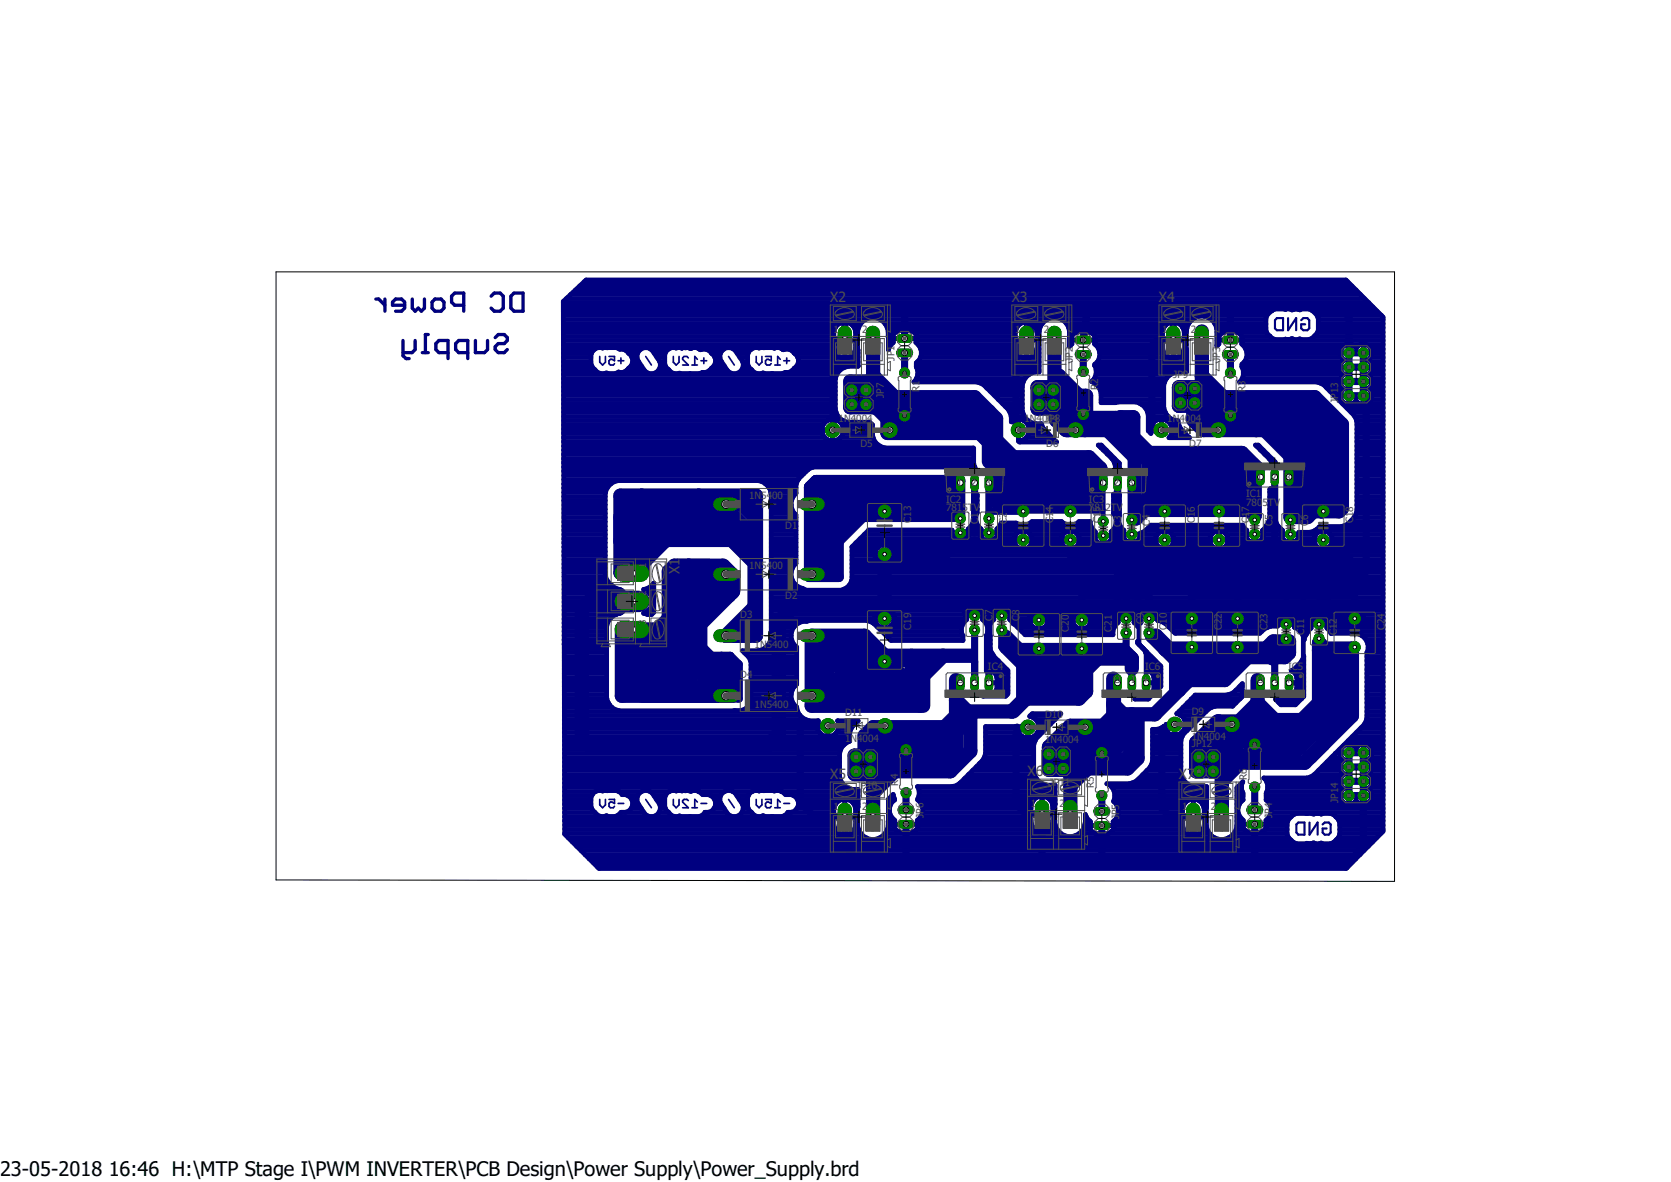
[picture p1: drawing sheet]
<svg xmlns="http://www.w3.org/2000/svg" width="297mm" height="210mm" viewBox="0 0 297 210" stroke-linecap="round" stroke-linejoin="round" font-family="sans-serif">
<defs><g id="words">
<text font-size="3.6" x="0" y="209">23-05-2018 16:46 H:\MTP Stage I\PWM INVERTER\PCB Design\Power Supply\Power_Supply.brd</text>
<g font-size="2.5" fill="#505050">
<text x="147.6" y="53.7">X2</text>
<text x="179.8" y="53.7">X3</text>
<text x="206" y="53.7">X4</text>
<text x="120.8" y="102.1" transform="rotate(-90 120.8 102.1)">X1</text>
<text x="182.6" y="137.9">X6</text>
<text x="147.6" y="138.4">X5</text>
<text x="209.5" y="138.4">X7</text>
</g>
<g font-size="1.8" fill="#505050">
<text x="148.2" y="59.1">1</text>
<text x="153.2" y="59.1">2</text>
<text x="180.4" y="59.1">1</text>
<text x="185.5" y="59.1">2</text>
<text x="206.6" y="59.1">1</text>
<text x="211.7" y="59.1">2</text>
<text x="159" y="64.1" transform="rotate(-90 159 64.1)">JP1</text>
<text x="190.7" y="64.3" transform="rotate(-90 190.7 64.3)">JP2</text>
<text x="216.9" y="64.3" transform="rotate(-90 216.9 64.3)">JP3</text>
<text x="157.1" y="70.7" transform="rotate(-90 157.1 70.7)">JP7</text>
<text x="163.4" y="69.6" transform="rotate(-90 163.4 69.6)">R1</text>
<text x="195.2" y="69.3" transform="rotate(-90 195.2 69.3)">R2</text>
<text x="208.5" y="67.1">JP9</text>
<text x="221.4" y="69.6" transform="rotate(-90 221.4 69.6)">R3</text>
<text x="237.9" y="71.6" transform="rotate(-90 237.9 71.6)">JP13</text>
<text x="149.1" y="74.9">1N4004</text>
<text x="182.1" y="74.9">1N4004</text>
<text x="185.8" y="75">JP8</text>
<text x="207.5" y="74.9">1N4004</text>
<text x="153" y="79.3">D5</text>
<text x="186" y="79.3">D6</text>
<text x="211.4" y="79.3">D7</text>
<text x="133.1" y="88.7">1N5400</text>
<text x="168.1" y="89.3">IC2</text>
<text x="170.1" y="86.4">1</text>
<text x="172.6" y="86.4">2</text>
<text x="175.1" y="86.4">3</text>
<text x="193.5" y="89.3">IC3</text>
<text x="195.5" y="86.4">1</text>
<text x="198" y="86.4">2</text>
<text x="200.5" y="86.4">3</text>
<text x="221.5" y="88.3">IC1</text>
<text x="221.5" y="89.8">7805TV</text>
<text x="223.4" y="85.4">1</text>
<text x="225.9" y="85.4">2</text>
<text x="228.5" y="85.4">3</text>
<text x="139.6" y="94">D1</text>
<text x="161.9" y="92.8" transform="rotate(-90 161.9 92.8)">C13</text>
<text x="168.1" y="90.8">7815TV</text>
<text x="173.9" y="93.1" transform="rotate(-90 173.9 93.1)">C1</text>
<text x="178.9" y="93.1" transform="rotate(-90 178.9 93.1)">C2</text>
<text x="187.2" y="93" transform="rotate(-90 187.2 93)">C14</text>
<text x="193.5" y="90.8">7812TV</text>
<text x="195.6" y="93" transform="rotate(-90 195.6 93)">C15</text>
<text x="199.3" y="93.6" transform="rotate(-90 199.3 93.6)">C3</text>
<text x="204.3" y="93.4" transform="rotate(-90 204.3 93.4)">C4</text>
<text x="212.3" y="93" transform="rotate(-90 212.3 93)">C16</text>
<text x="222" y="93" transform="rotate(-90 222 93)">C17</text>
<text x="226.2" y="93.4" transform="rotate(-90 226.2 93.4)">C5</text>
<text x="232.5" y="93.4" transform="rotate(-90 232.5 93.4)">C6</text>
<text x="240.5" y="93" transform="rotate(-90 240.5 93)">C18</text>
<text x="114.8" y="100.8" transform="rotate(-90 114.8 100.8)">1</text>
<text x="133.1" y="101.1">1N5400</text>
<text x="114.8" y="105.9" transform="rotate(-90 114.8 105.9)">2</text>
<text x="139.6" y="106.5">D2</text>
<text x="114.8" y="111" transform="rotate(-90 114.8 111)">3</text>
<text x="131.6" y="109.8">D3</text>
<text x="161.9" y="111.9" transform="rotate(-90 161.9 111.9)">C19</text>
<text x="176.4" y="110.4" transform="rotate(-90 176.4 110.4)">C7</text>
<text x="181.2" y="110.4" transform="rotate(-90 181.2 110.4)">C8</text>
<text x="190" y="112.3" transform="rotate(-90 190 112.3)">C20</text>
<text x="197.6" y="112.3" transform="rotate(-90 197.6 112.3)">C21</text>
<text x="203.3" y="110.9" transform="rotate(-90 203.3 110.9)">C9</text>
<text x="207.4" y="111.9" transform="rotate(-90 207.4 111.9)">C10</text>
<text x="217.2" y="112" transform="rotate(-90 217.2 112)">C22</text>
<text x="225.3" y="112" transform="rotate(-90 225.3 112)">C23</text>
<text x="231.8" y="112.9" transform="rotate(-90 231.8 112.9)">C11</text>
<text x="237.6" y="112.9" transform="rotate(-90 237.6 112.9)">C12</text>
<text x="246.1" y="112" transform="rotate(-90 246.1 112)">C24</text>
<text x="134.1" y="115.1">1N5400</text>
<text x="175.6" y="119.1">IC4</text>
<text x="203.5" y="119.1">IC6</text>
<text x="228.9" y="119.1">IC5</text>
<text x="131.6" y="120.4">D4</text>
<text x="134.1" y="125.8">1N5400</text>
<text x="170.1" y="121.3">O</text>
<text x="173.2" y="121.3">I +</text>
<text x="198" y="121.3">O</text>
<text x="201.1" y="121.3">I +</text>
<text x="223.4" y="121.3">O</text>
<text x="226.5" y="121.3">I +</text>
<text x="150.2" y="127.3">D11</text>
<text x="150.2" y="131.7">1N4004</text>
<text x="185.8" y="127.6">D10</text>
<text x="185.8" y="132">1N4004</text>
<text x="211.8" y="127">D9</text>
<text x="211.8" y="131.5">1N4004</text>
<text x="211.8" y="132.6">JP12</text>
<text x="148.2" y="143.9">1</text>
<text x="152.3" y="140.2">JP10</text>
<text x="153.2" y="143.9">2</text>
<text x="159.6" y="139.6" transform="rotate(-90 159.6 139.6)">R4</text>
<text x="183.2" y="143.4">1</text>
<text x="186.6" y="139.7">JP11</text>
<text x="188.3" y="143.4">2</text>
<text x="194.4" y="140.1" transform="rotate(-90 194.4 140.1)">R5</text>
<text x="210.1" y="143.9">1</text>
<text x="215.2" y="143.9">2</text>
<text x="221.6" y="138.6" transform="rotate(-90 221.6 138.6)">R6</text>
<text x="237.9" y="142.6" transform="rotate(-90 237.9 142.6)">JP14</text>
<text x="164.1" y="145.3" transform="rotate(-90 164.1 145.3)">JP6</text>
<text x="198.9" y="145.5" transform="rotate(-90 198.9 145.5)">JP5</text>
<text x="226.1" y="145.3" transform="rotate(-90 226.1 145.3)">JP4</text>
</g>
</g></defs>
<path d="M49 48.3l198.9 108.3M247.9 48.3l-198.9 108.3" fill="none" stroke="#fff" stroke-width=".18"/>
<path d="M144.8 86h25.4v5.6h-25.4z" fill-rule="evenodd" fill="#000080"/>
<path d="M144.8 86h25.4v5.6h-25.4z" fill="none" stroke="#000080" stroke-width=".18"/>
<path d="M144.8 90.6h3.8v11.9h-3.8z" fill-rule="evenodd" fill="#000080"/>
<path d="M144.8 90.6h3.8v11.9h-3.8z" fill="none" stroke="#000080" stroke-width=".18"/>
<path d="M147.8 90.8h4.9v2.1h-4.9z" fill-rule="evenodd" fill="#000080"/>
<path d="M147.8 90.8h4.9v2.1h-4.9z" fill="none" stroke="#000080" stroke-width=".18"/>
<path d="M147.3 92.1h3.8v3.1h-3.8z" fill-rule="evenodd" fill="#000080"/>
<path d="M147.3 92.1h3.8v3.1h-3.8z" fill="none" stroke="#000080" stroke-width=".18"/>
<path d="M148.3 93.9h.8v1.8h-.8z" fill-rule="evenodd" fill="#000080"/>
<path d="M148.3 93.9h.8v1.8h-.8z" fill="none" stroke="#000080" stroke-width=".18"/>
<path d="M226.9 56.5h1.1v2.2h-1.1l-.3-.4v-1.4zM228.9 56.5v2.2l1.5-2.2v2.2M231.3 56.9l.3-.4h.8l.3 .4v1.4l-.3 .4h-.8l-.3-.4v-.7h.7M230.8 146.1h1.1v2.2h-1.1l-.4-.4v-1.4zM232.7 146.1v2.2l1.5-2.2v2.2M235.1 146.5l.4-.4h.7l.3 .4v1.4l-.3 .4h-.7l-.4-.4v-.7h.7" fill="none" stroke="#000080" stroke-width=".38"/>
<path d="M66.8 53.1h.5l1.1 1.1M68.4 53.1v2.2M71.9 54.2h-2.1v-.5l.5-.6h1.1l.5 .6v1l-.5 .6h-1.1M73.3 53.1v1.6l.5 .6 .5-.6 .6 .6 .5-.6v-1.6M77.3 53.1h1.1l.5 .6v1l-.5 .6h-1.1l-.5-.6v-1zM82.4 54.2h-1.6l-.5-.5v-1.1l.5-.5h1.6v3.2M87.3 52.6l.5-.5h1.1l.6 .5v2.1l-.6 .6h-1.1l-.5-.6M90.8 52.6l.6-.5h1.6v3.2h-1.6l-.6-.6z" fill="none" stroke="#000080" stroke-width=".59"/>
<path d="M160.5 119h2.3v2.8h-2.3z" fill-rule="evenodd" fill="#000080"/>
<path d="M160.5 119h2.3v2.8h-2.3z" fill="none" stroke="#000080" stroke-width=".18"/>
<g fill="none" stroke="#000080" stroke-width=".3">
<path d="M106.6 63.3v1l.5 .6 .5-.6v-1M108.2 63.3h1v.8l-.4-.3h-.3l-.3 .3v.5l.3 .3h.5l.2-.3M109.9 64.1h1M110.4 63.6v1M114.8 63.3l1 1.6M119.7 63.3v1l.5 .6 .5-.6v-1M122.3 63.6l-.2-.3h-.5l-.3 .3v.2l1 1.1h-1M123 64.9h1M124 63.8l-.5-.5v1.6M124.6 64.1h1M125.1 63.6v1M129.5 63.3l1 1.6"/>
<path d="M134.4 63.3v1l.5 .6 .5-.6v-1M136.1 63.3h1v.8l-.5-.3h-.3l-.2 .3v.5l.2 .3h.5l.3-.3M137.7 64.9h1M138.7 63.8l-.5-.5v1.6M139.3 64.1h1M139.8 63.6v1M106.6 142v1l.5 .5 .5-.5v-1M108.2 142h1v.7l-.7-.2-.3 .2v.6l.3 .2h.5l.2-.2M109.9 142.7h1M114.8 142l1 1.5M119.7 142v1l.5 .5 .5-.5v-1M122.3 142.2l-.2-.2h-.5l-.3 .2v.3l1 1h-1"/>
<path d="M123 143.5h1M124 142.5l-.5-.5v1.5M124.6 142.7h1M129.5 142l1 1.5M134.4 142v1l.5 .5 .5-.5v-1M136.1 142h1v.7l-.5-.2h-.3l-.2 .2v.6l.2 .2h.5l.3-.2M137.7 143.5h1M138.7 142.5l-.5-.5v1.5M139.3 142.7h1"/>
</g>
<path d="M76.1 59.4h-.5v3.3M88 60l.6-.6h1l.6 .6v.5l-.6 .5h-1l-.6 .6v.5l.6 .6h1l.6-.6M71.6 60.5v2.7l.6 .5h.5M73.8 60.5v1.6l-.6 .6h-1.6M75.1 62.7h1M79.6 62.7h-1.6l-.5-.6v-1.1l.5-.5h1.6v3.2M83.1 62.7h-1.6l-.5-.6v-1.1l.5-.5h1.6v3.2M84.5 60.5v2.2h1.6l.6-.6v-1.6" fill="none" stroke="#000080" stroke-width=".59"/>
<g fill="none" stroke="#000080" stroke-width="1.3">
<path d="M159.5 54.6l1.3 1.2M160.8 54.6v5.6M183.4 54.6l-.3 .2v5.6h-1.5l-1 1v14.8l.4 .2M193.3 54.6l-.8 5.8 .8-5.6 .2-.2M208.8 54.6l-.3 .2v5.6h-2.8l-1 1v14.2l1 1.1 .7-.3M218.4 54.6l.3 .2v5.6M153.9 69.3v2.5h3.1l1 1.1v3.9l.2-.4 2.3 .5 .3-.2v-2.8h9.4l5.6 5.6v12.6M153.9 69.3h-2.5v2.5M155.2 60.4v7.7l-1.3 1.2M160.8 62.7v3.6M187.2 69.3h-2.5v2.5M187.2 69.3v5.6l1.8 1.8 2.2-.3 1.6 .3 .5-.5-.8-2.6h5.9l2.8 2.8v9.4"/>
<path d="M188.2 68.3l-1 1M192.5 62.9v3.1M209.8 69h2.5M209.8 71.6h2.5M212.3 69v6.6l1.1 1.1 3.1-.3 1.7 .3 .5-.5v-2.3h8.1l2.3 2.3v13.9l.3 .2v2.1M213.6 60.4v7.4l-1.3 1.2M218.7 62.9v3.4M239.8 62.7h2.5v7.6M239.8 65.2h2.5M239.8 67.8h2.5M242.3 70.3h-2.5v-14l-1.8-1.7h-86.4l-1.4 1.4v4.4h-1.4l-.7 .8v15.6l-.1-.4M242.3 70.3l.5 .5v30.7l-.7 .8h-43.2l-.3-.3"/>
<path d="M170.7 90.6v-4.8h-7.4l-6.1 5M170.7 91.9v.2M170.7 94.7h5.1v.7l.5 .5h13.9v2.8l.3 .3h49l.5 .5v5.8M173.2 85.8v8.9M181.9 90.8h-5.9l-.2 .3M196.1 95.2v3.5l.2 .3M198.6 85.8v23.3h-12.9l-1 1.1M201.2 94.9v3.8l.2 .3M207 95.9v3.1M216.7 95.9v2.8l.2 .3M223 85.3v7.1M223 94.9v3.8l-.2 .3"/>
<path d="M223.5 84.8h.5M224 98.7l.3 .3M226.6 84.8v13.9l.2 .3M229.1 84.2h4.8l1.3 1.3v5.3M229.4 94.9v3.8l.2 .3M235.2 95.9v2.6l-.5 .5M122.9 111.9l1.6-1.5h-3.1v3.3l.3 .3v4h.2l.5 .5M127.8 104.8l-3.1 3.1 1.5 1.5h-3.8M127.8 104.6v1.7l-2.3 2.3h-1.5v-.7l4.5-4.6h.3v3.5l-5.9 5.9M162.1 116.5h10.1l1 1M172.2 108.6l.8 .8h.2M173.2 111.9v9.4"/>
<path d="M178.1 109.4l-.8-.8h-1.5v12.7M178.1 111.9v3.1l.2 .2h21.9M184.7 115.2v7.1l-4.1 4.1h-9.9M200.2 105.3v4.6M200.2 112.4v3.8l1 1.1M201.2 118.8v2.5M204.2 112.4h1.3l2.5 2.6h17.3l1.5-1.5h1.8M204.2 109.9v-4.3l-.2-.3h-11.7v4.9M211.8 115v5.8l-5.6 5.6h-7.6M220 105.3v4.6M225.4 114.9l1.2 1.1v5.3M229.6 105.3l-.2 .3"/>
<path d="M233.7 105.3l-.3 .3M234.4 113.5v1.5h6.4v10.1l-2.3 2.3h-14.5M240 105.3h-28.4l.2 .3v4.3M240 105.3l.8 .8v3.8M142.2 128.9v13.7l2.6 2.6h5.4v5.1l1.9 2h88.4l1.8-1.8v-16.8h-2.5v7.7h2.5M147.2 128.9h-8.3l-.5 .6M152.1 137v-2.5h2.6v2.5l.5 .5v7.7M157.3 128.9v5.3l-.3 .3h-1.8l-.5 .5M170.7 121.3v8.9l-3.1 3h-9.8l-.5 .5M182.7 129.2h-1.1l-1 1v12.7l1.8 1.8h2.8v7.3l-.3 .3M189 134v2.5h.2l1 1v7.2M192.9 132.5l1.2 1.2h1.7"/>
<path d="M198.6 121.3v5.4l-2.5 2.5h-3.2v3.4l-1.4 1.4h-5.1v2.5M208.8 128.7h-.5l-1.8 1.8v13.1l1.5 1.6h4.1v6.9l.2 .2M213.1 137h2.5M215.6 134.5v2.8l1.6 1.5-.1 6.4M218.9 131.5l.8 .7h3.3M223 139.8v4.1M224 121.3v6.4l-1 1h-4.1v4.5l-1.2 1.3h-4.6M239.8 138.8h2.5M239.8 136.3h2.5M161 140.8v3.1M161 146.4v5.9M195.8 141.4v2.7"/>
<path d="M195.8 146.7v5.3l-.2 .3M223 146.4v5.4l.5 .5"/>
</g>
<g fill="none" stroke="#000080" stroke-width="2.5">
<path d="M213.6 58.9v12.9h-3.8M151.1 72.3v-4.5h3.1v1.8l-1 1h20l3.8 3.8v14.7l.5 .5h17.6v-3.3l.5-.5v-2.6l-2.1-2h-13.4l-3.1-3M151.1 72.3h4.6l2 2.1v2.5h16.5l1.1 1v-.2l-4.6-4.6h-11.7l-.5-.5v1l1.3 1.3h13.7l1.3 1.3v.5l1 1M151.1 72.3l.8-.7h19l4.9 4.8M155.2 60.4v11.9M155.2 66.8l4.8 4.8M175.8 73.1v8.9M187.2 70.3h5.8v5.9l-2.8-2.8v-1.6l.3 .3h.5v3l-3.8-3.8zM187.4 60.4v8.7l-.2 .2M188.2 70.8h-2l1.3-1.2v-.8h-3.1v3.8h3.8M192.5 71.1l-4.3-4.3v6.3l-.5 .5v1l1.8 1.8h10.1l.8 .8v2.3l-3.3-3.3h-4.1M193 76.2l-.2 .2"/>
<path d="M197.4 74.4l.7 .7h-7.6l-1 1.1 .2 .2M200.2 77.4l1.7 1.8v.8l-.5-.5v-5.4h-2.3l-.2 .3h-4.1l6.9 6.8v10.9h.2l1.6-1.5h18.5l1 1v-6.3l.5-.5v-1.6l-2.8-2.7h-16.5l-4.3-4.3v1.5l4.3 4.3v6.3l-.5 .5h17.3l.2-.2v-5.6l-.7-.7h-15.3v4.5l.5 .5h13.2l.6-.5v-2.3h-12l-.2-.3v1.3l-.3 .3h10.7l.5-.5h-5.6l-.3-.3M209.5 72.1h2.3l.3 .2v2.3l1.8 1.8h13.7l1.8 1.8v13.7h3l1-1.1h4.6l.5-.5v-14.9l-4.8-4.8h-20.6v2.3l1.8 1.7v-2.5h18l3.6 3.5v13.2M209.5 68.8h3.4l-3.4 3.3zM213.6 66.8l5.3 5.3M223.3 76.4l1.5-1.5h3.8l2.8 2.8v.2l.2 .3v4.1l.8 .7h.8l-1 1h-1.1l-.7-.8v-5.3l4.5 4.6M224.8 76.4l4.3 4.3v-3.3l-.5-.5h1.5l4.1 4.1v-3.8l.5-.5M236.5 78.7l-5.4-5.3h-14.4l-1.1 1h13.5l5.8 5.8v5.1M110.3 96.2l.2 .2 7.1-7.1h-1.3l-4.2 4.3h2v8.2h-3.8v-13.7h24.1v24.8h-5.4l4.9-4.8v2.3l-1.1 1v-1.5l1.3-1.3M114.1 88.1l-3.8 3.8M114.3 100l6.9-6.9h6.1l6.8 6.9M115.6 95.7l4.8-4.9v-1.2l-9.9 9.9v2.3"/>
<path d="M115.6 95.7l.2 .2h14.2M116.1 95.4l-.3 .3h-.2M120.4 93.9v-1.8l.8-.7h6.6l6.1 6.1v.2l-4.1-4.1h-12.5l-4 4.1v.3l2.3-2.3M124.2 88.1l1.3 1.2h2.5l6.1 6.1M157.2 90.8l2.3-1.2h-15.2v12.4M170.9 95.2l-3.3 3.3h-10.4v11.4l-1.2-2.3h-14.8l-2.8 2.8v20.1l-2 2h-31.5l-1.5-1.5v-22.9l1.3-1.3h7.6M180.6 84.2l1 1.1h10.4l-.2-.3v-.8h-11.5v3.1h13.2v-3.6l-1.5-1.4h-13.7l.5 .4v5.1l-1.8-1.8M201.4 99v5.8l.5 .5M231.6 85.3h1.6l1.7 1.7v3.8l-2.2-2.2v-1.3l.7 .8v.2l-1.8 1.8h-.7l.5-.5v-4.1zM234.7 99v6.1l.8 .7M108.5 105.6h1.5l.8 .7v1.1l-.8 .7v-.5l-.5-.5v-.3M112.3 101.9v-9l3.3-3.3h16.2l2.3 2.3v20l-1 1"/>
<path d="M116.1 111.9l-.3 .3v.2M116.8 111.9l2.1-2v-8.4l1-1h8.6l1.8 1.8v2.8l-6.9 6.8M122.4 100.5l-1.8 1.8v6.3l-3.3 3.3h-4.5M122.9 109.6l-2.2 2.2h-8.4v9.8l2 2M122.9 111.9l-2 2.1h-7.1v8.1h12.2l.2 .2v-1l-6.1-6.1h-5.3l-.2 .3h2.7l5.4 5.3h-6.1l-2.3-2.3h.3l1.7-1.7v.7l2.1 2v.3M122.9 108.9l-2.3 2.3M123.7 102l-.8 .8h-.5l.8-.8h6.8l-1.5 1.5M123.7 103.8l.3-.3h6v1.8M124 111.4v4.3l1 1.1h-.5l-.3 .2M124.5 110.9v6.4M124.5 115.2l2.2 2.3h.8l1 1M124.7 102l-1.8 1.8v12.7l7.1 7.1h-19.5v-11.9h1.6v.5"/>
<path d="M126.2 103.5l-2.5 2.6v-1.8l-1.3-1.3v1.8l.5 .5M129 104.6l.5 .5v.7M157.2 116.5h15.3M157.7 117l-4-4.1h-9.4v12.5h19.3l.2-.3v-6.8l-.2-.3h-.8l-.7 .8v4.1l.2 .2h-16.5v-8.4h7.6l.3-.2v1l5.3 5.3h-11.7l-.2 .3v-4.1l1-1h3.3l3.8 3.8h-4.8l-1.8-1.8h3.3l1.3 1.3v2.3l.2 .2M162.1 116.5l-.8 .8-4.1 .2 4.1 3.3-2.8 2.8h-14.2M167.6 116.5l-3.5 3.6v5.3M184.1 115.5l-1.5 1.5v6.6M184.4 115.5v6.3l-4.6 4.6h-7.6M201.2 117.3l-.3-.3v-.2l-1.3-1.3h-18.5l-2.3-2.3v1.8l3.1 3v6.4M201.2 118.8v-1.8h-6.1l-2.1 2v3.9l-1.2 1.2h-9.4M207 115.2h20.6l-.3-.2h-2l1-1h2.8v2l-.8 .8h-8.8M207.3 115.5h4v5.3"/>
<path d="M214.4 117.5l.7 .8M220 116.2l-3.1 3.1h-3.3l-1-1h4.6M220.5 116.2h-11.7l-3.3-3.3h-.8l5.9 5.9v-.3l-1.6-1.5v5.3l.3 .3h.2M226.3 116.8v.2l-.7-.8h-3.4l-4.5 4.6h-6.4M234.4 115.5l1.6 1.5h2.3v9.9l-1.3 1.3-1.8-1.8v-6.9l1.5-1.5v7.9l-1 1v-.5l1-1M159.5 136.5l-4.3 4.3M169.9 127.2l-2 2h-12.7l-1.5 1.5v5.6l.7 .7v.5h-2.5v-3.3h3.3v11.2M169.9 124.4l2.6 2.5v6.6l-3.6 3.5h-13.5M169.9 120.8v12.4h-.5l-1.8 1.8h-10.6l-.3 .3v-3.8l-.2-.3-1.6 1.5h2.1l1.5-1.5h10.9M170.7 128.7l-3.6 3.5h-7.8l1-1M185.4 120.8l.5 .5h3.1l2.3-2.3v-.2l-.8 .7h-4.3l-.8 .8v2.6l.3-.3h4.3l2.8-2.8v-2.5h-7.1l-1 1v3.5l-4.6 4.6M191 135l.3-.3v-2.5l-2.8 2.8h-.5v-1.8l2.5-2.5h3.3v2l5.6-5.5h2.8v7.5l-1.8 1.8h-10.2v9.2"/>
<path d="M193.8 136l-3.6 3.6M197.9 120.6v6.6l-1.8 1.7h-5.9l-3.8 3.8v4.1h3.8M201.2 126.9l-2.3 2.3v2.5l.2 .3h.3l-2.3 2.2h-2.3l5.1-5h1.3l-.3 .3v4.5l-1 1h-9.4l1-1h1.5l-1 1M211.3 120.8l-6.1 6.1h-5.6l-1.7-1.8M217.2 130.7l-3.6 3.5h.3l1 1.1h1l1 1v.2l.3 .3M217.2 130v16.4M220.2 128.2l3.1-3.1v2.1l2 2M220.2 135.5v.3l-3 3M223.5 120.8v13.4h-3.5l-.3-.2v-3.5h1l.3-.3v1l.7 .8v-1.3l.5-.5h.8l1.5-1.5v4.5l.8 .8h4.6l4.3-4.3h-8.1l-.8 .8v2l.3 .2h4l1.3-1.2h-10.9l-3.3-3.3M223.5 127.2l-1 1h-6.1l-3.8 3.8v5h4.6M223.5 124.9l3.1 3h8.6v4.3l-3.3 3.3h-14.7M231.6 127.7l2.8-2.8v-10.7l1.1 1h4.8v12l-7.4 7.3h-.2"/>
<path d="M236.7 123.1l.5-.5v1.3l1.1 1M238.3 121.8l-1.3-1.2v2.8l-4.3 4.3"/>
</g>
<path d="M170.4 85.5h-25.4l-1 1v6.9" fill="none" stroke="#000080" stroke-width="2.2"/>
<path d="M143.8 86.5l1.2-1.2h25.7v6.6h-17.3l-4.3 4.3v6.3h-5.3zM170.4 85.5h.3" fill="none" stroke="#000080" stroke-width="1.8"/>
<g fill="none" stroke="#000080" stroke-width=".85">
<path d="M100.1 53.6l4.1-3.9h135l6.6 6.6v91.4l-6.5 6.6h-132.8l-6.1-6.1zM100.1 59.8h48.1M100.1 59h48.1M100.1 58.3h48.3M100.1 57.5h49M100.1 56.8h53.8M100.1 56h125.1M100.1 55.3h125.8M100.1 54.5h143.9M100.1 53.8h143.2M100.7 53h141.8M101.5 52.3h140.3"/>
<path d="M102.3 51.5h138.7M103 50.8h137.3M103.8 50h135.7M148.2 59v2.8a1.88 1.88 0 0 0 1.3 1.7M149.1 57.5a1.88 1.88 0 0 1 2.1 0M149.1 57.5l-.7 .8-.2 .7M150.2 57.2v6.4M150.2 59.8h.1M150.2 59h.1M150.2 58.3h.1M150.2 57.5h.1M151.2 57.5l.6 .6 .3 .7v3.3l-.3 .6"/>
<path d="M151.2 57.5h1.8M151.9 58.3h.7M152.1 59.8h.3M152.1 59h.3M156.4 56.8h29.7M157.3 57.5h24.1M157.7 58.3h23M157.9 59.8h.8M157.9 59h1.3M160.8 58.7v1.5M160.8 59.8h.1M160.8 59h.1"/>
<path d="M162.4 59h18.1M162.9 59.8h17.6M180.5 59a1.93 1.93 0 0 1 1.9-1.8 1.93 1.93 0 0 1 1.9 1.8M180.5 59v2.8a1.93 1.93 0 0 0 1.9 1.8 1.93 1.93 0 0 0 1.9-1.8v-2.8M182.4 57.2v6.4M182.4 59.8h.1M182.4 59h.1M182.4 58.3h.1M182.4 57.5h.1M183.4 57.5h1.8M184.1 58.3h.7M184.3 59.8h.4"/>
<path d="M184.3 59h.4M188.7 56.8h23.2M189.6 57.5h17.9M189.9 58.3h16.9M190.1 59.8h.4M190.1 59h1.4M192.5 59v1.5M192.5 59.8h.1M192.5 59h.1M193.6 59h13M194.6 59.8h12M206.6 59a1.93 1.93 0 0 1 2-1.8 1.93 1.93 0 0 1 1.9 1.8"/>
<path d="M206.6 59v2.8a1.88 1.88 0 0 0 1.3 1.7M208.5 57.2v6.4M208.5 59.8h.1M208.5 59h.1M208.5 58.3h.1M208.5 57.5h.1M209.6 57.5h1.7M210.3 58.3h.7M210.5 59v2.8a1.91 1.91 0 0 1-2.6 1.7M210.5 59.8h.4M210.5 59h.4M215.3 56.8h9.7"/>
<path d="M215.9 57.5h9.1M216.2 58.3h8.8M216.3 59.8h.4M216.3 59h1.3M218.7 59v1.5M218.7 59.8h.1M218.7 59h.1M219.7 59h5.4M220.7 59.8h5.1M226.1 55.2l-.9 .8-.2 .6v2.1l.2 .6 .9 .8 .6 .2h2.5l.4-.1a1.87 1.87 0 0 0 1.4 0 2.39 2.39 0 0 0 3.3-1.5v-2.1l-.2-.6-.8-.8M226.1 55.2h.1M231 55a2.43 2.43 0 0 1 2.3 .2"/>
<path d="M231 55h-.2a1.13 1.13 0 0 0-1.1 0l-.5-.1h-2.5l-.6 .3M231 55l.1 .1M233.3 55.2h.1M233.4 55.3h11.4M233.6 59.8h12.2M234.1 56h11.4M234.2 59h11.6M234.3 58.3h11.5M234.3 57.5h11.5M234.3 56.8h11.5M100.1 62h5.6M100.1 67.3h48.4"/>
<path d="M100.1 66.5h48.7M100.1 65.7h5.7M100.1 65h5.1M100.1 64.3h4.9M100.1 63.5h4.9M100.1 62.7h5.1M100.1 61.3h48.1M100.1 60.5h48.1M100.2 74.7h46.8M100.2 80h72.9M100.2 79.2h56.2M100.2 78.5h55.3"/>
<path d="M100.2 77.7h46.4M100.2 77h46M100.2 76.2h45.9M100.2 75.5h46.1M100.2 74h48.8M100.2 73.2h48.4M100.2 72.5h48.3M100.2 71.8h48.3M100.2 71h48.3M100.2 70.2h48.3M100.2 69.5h48.3M100.2 68.7h48.3"/>
<path d="M100.2 68h48.3M107.9 61.8h.1M110.7 62l.6 .3 .4 .4a1.68 1.68 0 0 1 0 2.8 1.46 1.46 0 0 1-1.8 .6 2.18 2.18 0 0 1-2.1 .2l-1 .1-.6-.2a2.74 2.74 0 0 1-.9-3.8 1.5 1.5 0 0 1 1.8-.6h2.5l.5 .2h3.9M111.4 65.7h3.1M111.8 62.7h1.5M112.2 65h1.8M112.3 63.5h.9M112.4 64.3h1.1M113.7 62.2a1.58 1.58 0 0 1 2.2 0l1.4 2a1.6 1.6 0 0 1-.6 2 1.6 1.6 0 0 1-2.1-.2l-1.3-2-.1-.7 .1-.6zM115.6 62h3.2M116.3 62.7h1.9M116.8 63.5h1.4"/>
<path d="M117.1 65.7h1.8M117.3 64.3h.9M117.3 65h1M118.8 62l-.4 .4-.2 .6v1.6l.2 .6 .4 .5a1.6 1.6 0 0 0 2 .6l3.5 .1 .5-.2a1.64 1.64 0 0 0 1.6-.8 1.65 1.65 0 0 0 0-2.7l-.4-.4-.6-.3M121.2 61.8h-1.8l-.6 .2M121.2 61.8v.1M121.3 61.8h1.1M121.3 61.8h.1M121.3 61.8h-.1M121.8 61.8h.1M121.9 61.8h.1M122.4 61.8l.4 .1a1.33 1.33 0 0 1 1.5 .1"/>
<path d="M122.6 66.4h.1M124.3 62h4.4M124.3 62l.2 .1 .3-.1M124.3 62v.1M126.2 65.7h3M126.5 62.7h1.6M126.9 65h1.8M127 63.5h1M127.2 64.3h1.1M128.4 62.2a1.58 1.58 0 0 1 2.2 0l1.4 2a1.6 1.6 0 0 1-.6 2 1.6 1.6 0 0 1-2-.2l-1.3-2-.2-.7 .2-.6zM130.3 62h3.3M131 62.7h2"/>
<path d="M131.5 63.5h1.4M131.8 65.7h1.8M132 64.3h.9M132.1 65h.9M133.6 62l-.5 .4-.2 .6v1.6l.2 .6 .5 .5a1.63 1.63 0 0 0 2 .6l.4 .1h3l.6-.2a2.3 2.3 0 0 0 2.3-1.8 2.32 2.32 0 0 0-1.7-2.4M133.6 62l.5-.2h3.3l.2 .1a1.33 1.33 0 0 1 1.5 .1M135.8 61.8h.1M139.1 62h9.2M139.1 62l.1 .1 .3-.1M139.1 62v.1M140.9 65.7h8.5M141.2 62.7h7.3"/>
<path d="M141.6 65h10.9M141.8 63.5h7.7M141.9 64.3h10.6M146 76.4h3.9M148 74.7h.1M148 74.5v3.8M148 77.7h.1M148 77h.1M148 76.2h.1M148 75.5h.1M148.2 60.4h3.9M149 74.7h.9"/>
<path d="M149 74l.5 .5 1.3 .5h3.8l.5 .5M149.4 77.7h5.8M149.5 63.5h1.3M149.7 75.5h5.4M149.9 77h5.2M149.9 76.2h5.2M150.2 62h.1M150.2 63.5h.1M150.2 62.7h.1M150.2 61.3h.1M150.2 60.5h.1M150.8 63.5h1.7"/>
<path d="M151.8 62.7l-.6 .6-.4 .2M151.8 62.7h.7M152.1 62h.3M152.1 61.3h.3M152.1 60.5h.3M152.4 62l.1 3.1a3.3 3.3 0 0 0-3.9 1.6l-.1 .7v5.3l.5 1.3M155.1 75.5a3.3 3.3 0 0 0 1.6 3.9l.7 .2h15.6l.1 2.7 .5 1.4M157.9 62h.1M157.9 61.3h.5M157.9 60.5h.8M158.6 60.2h4.4M162.9 67.3h19.3"/>
<path d="M162.9 65h21.8M162.9 60.5a1.43 1.43 0 0 0-1.2-1.8h-1.8a1.44 1.44 0 0 0-1.1 2.1l-.6 .7-.3 .6v-2a2.89 2.89 0 0 0-3.8-3.5 2.74 2.74 0 0 0-1.7 2.2v3.2M162.9 60.5l-.1 .3a2.19 2.19 0 0 1 .1 3.7v.7a2.1 2.1 0 0 1-.5 2.7h11.2l.7 .2 .6 .3 4.3 4.3 .5 1.3v.9M162.9 60.5h17.6M163.1 65.7h21.6M163.1 64.3h21.6M163.1 66.5h19.9M163.2 61.3h17.3M163.6 63.5h18.2M163.6 62h16.9M163.7 62.7h17.1M174.1 68h7.7"/>
<path d="M175.2 68.7h6.5M175.4 68.9v.1M176 69.5h5.7M176.7 70.2h5M177.5 71h4.2M178.2 71.8h3.5M179 72.5h2.7M179.5 73.2h2.3M179.7 74h2.4M179.7 74.7h.3M179.7 74.9a1.93 1.93 0 0 1 3.1 .6 1.93 1.93 0 0 1-1.4 2.8h-.4M179.7 74.9l.1 .1"/>
<path d="M180.5 60.4h3.8M181 74.7h.1M181 76.4h1.9M181 74.5v3.8M181 77.7h.1M181 77h.1M181 76.2h.1M181 75.5h.1M181.1 78.5h6.6M182 74.7h.8M182.4 62h.1M182.4 77.7h4.6"/>
<path d="M182.4 63.5h.1M182.4 62.7h.1M182.4 61.3h.1M182.4 60.5h.1M182.7 75.5h2.5M182.8 74.8l.5 .3 .8 .2h1l.4 1 2.3 2.2h-6.6l-.2-.2M182.8 77h3.5M182.9 76.2h2.6M183 63.5h1.7M184 62.7h.7M184.3 62h.4M184.3 61.3h.4"/>
<path d="M184.3 60.5h.4M190.1 61.3h.3M190.1 60.5h.2M190.3 60.4h4.4M194.4 68h12.6M194.5 67.3h12.8M194.6 65h16.3M194.7 61.3h11.9M194.7 60.5h11.9M194.8 66.5h13.3M194.8 65.7h16.1M195.1 64.3h15.8"/>
<path d="M195.2 68.7h11.6M195.3 62h11.3M195.4 79.2h.5M195.4 63.5h12.5M195.5 62.7h11.5M195.6 69.5h11.2M195.7 71h11.1M195.7 70.2h11.1M196.1 80h.5M202.7 71.8h4.1M203.6 72.5l-.5-.5-.7-.4-.6-.2-6.1 .1a3.1 3.1 0 0 0-1.6-3.7h-.1a2.2 2.2 0 0 0 .6-2.9v-.2a2.21 2.21 0 0 0-.1-3.6 1.41 1.41 0 0 0-1.1-2.1h-1.8a1.4 1.4 0 0 0-1.1 2.1l-.4 .5v-2.8a2.71 2.71 0 0 0-2.7-2.4 2.71 2.71 0 0 0-2.7 2.4v7.3a2.76 2.76 0 0 0-3 2.3v4.5l.5 1.4 .6 .5M203.6 72.5h3.3"/>
<path d="M204 73.2h3.1M204.1 74.7h1.3M204.1 76.2h.4M204.1 75.5h.6M204.1 74h3.5M204.5 76.4h3.8M204.6 77h.1M206.4 74.7h.1M206.4 74.5v2M206.4 76.2h.1M206.4 75.5h.1M206.6 60.4h3.9"/>
<path d="M207.4 74.7h1.6M207.8 77.7h3.6M208.1 75.5h1.4M208.2 77h2.5M208.3 76.2h1.6M208.5 62h.1M208.5 63.5h.1M208.5 62.7h.1M208.5 61.3h.1M208.5 60.5h.1M209.2 63.5h1.7M210.1 62.7h.8"/>
<path d="M210.4 62h.5M210.5 61.3h.4M210.5 60.5h.4M210.9 62v-3.2a2.72 2.72 0 0 1 2.6-2.6 2.72 2.72 0 0 1 2.8 2.3v3l.4-.4a1.45 1.45 0 0 1 1.1-2.1h1.7a1.44 1.44 0 0 1 1.2 2.1 2.23 2.23 0 0 1 0 3.6v.5a2.1 2.1 0 0 1-.4 2.7h13.7l1.3 .5 5.3 5.3 .4 .6 .2 .7v15.7a4 4 0 0 1-2.9 2.9h-3.8l-1.1 .8-.7 .2h-1.9a1.55 1.55 0 0 1-.9 1.8 1.55 1.55 0 0 1-1.9-.7M210.9 62v4.1a3.1 3.1 0 0 0-4.1 2.3v4a2.63 2.63 0 0 0 2.6 2.4l.2 .8 .3 .7 1.5 1.5h-3.6a1.94 1.94 0 0 0-1-3.3 1.94 1.94 0 0 0-2.2 2.5l-.5-.5v-2.8l-.2-.6-.3-.6M216.3 61.3h.2M216.3 60.5h.2M216.5 60.4h4.4M220.7 65h17.5M220.8 67.3h17.5M220.9 61.3h18.2M220.9 60.5h24.9"/>
<path d="M221 66.5h17.8M221 65.7h17.3M221.2 64.3h17.3M221.4 62h17M221.6 63.5h16.8M221.6 62.7h16.6M223.1 79.1h.5l3.1 3v.5h-.6l-.4-1zM223.3 79.2h.5M224 80h.5M234.5 68h3.7M235.7 68.7h2.8M236.4 69.5h2"/>
<path d="M237.2 70.2h1M237.9 71h.5M238.2 65.2h5.6M238.2 67.8h5.6M238.2 70.3h5.6M238.2 62.7h5.6M238.4 63.5l.5 .5a1.52 1.52 0 0 0 0 2.5 1.52 1.52 0 0 0 0 2.5l-.5 .5M238.4 69.5a1.56 1.56 0 0 0 .5 2.1 1.56 1.56 0 0 0 2.1-.4 1.54 1.54 0 0 0 2.2 .4 1.54 1.54 0 0 0 .4-2.1M238.6 71.8h.6M239.1 61.3l.5-.2 .8 .2M239.1 61.3a1.58 1.58 0 0 0-.7 2.2M239.4 72.5h6.4"/>
<path d="M239.8 61.1v10.7M239.8 62h.1M239.8 71.8h.1M239.8 71h.1M239.8 70.2h.1M239.8 69.5h.1M239.8 68.7h.1M239.8 68h.1M239.8 67.3h.1M239.8 66.5h.1M239.8 65.7h.1M239.8 65h.1"/>
<path d="M239.8 64.3h.1M239.8 63.5h.1M239.8 62.7h.1M239.8 61.3h.1M240.2 73.2h5.6M240.3 71.8h1.4M240.4 61.3l.6 .5 .7-.5M240.4 61.3h1.3M240.8 74h5M241.1 74.7h4.7M241.2 80h4.6M241.2 79.2h4.6"/>
<path d="M241.2 78.5h4.6M241.2 77.7h4.6M241.2 77h4.6M241.2 76.2h4.6M241.2 75.5h4.6M241.7 61.3l.5-.2 .7 .2M242.3 61.1v10.7M242.3 62h.1M242.3 71.8h.1M242.3 71h.1M242.3 70.2h.1M242.3 69.5h.1"/>
<path d="M242.3 68.7h.1M242.3 68h.1M242.3 67.3h.1M242.3 66.5h.1M242.3 65.7h.1M242.3 65h.1M242.3 64.3h.1M242.3 63.5h.1M242.3 62.7h.1M242.3 61.3h.1M242.9 71.8h2.9M242.9 61.3a1.58 1.58 0 0 1 .7 2.2"/>
<path d="M242.9 61.3h2.9M243.2 66.5h2.6M243.5 68.7h2.3M243.5 64.3h2.3M243.6 63.5l-.4 .5a1.52 1.52 0 0 1 0 2.5 1.52 1.52 0 0 1 0 2.5l.4 .5M243.6 69.5h2.2M243.6 63.5h2.2M243.7 62h2.1M243.7 71h2.1M243.8 67.3h2M243.8 65.7h2M243.8 70.2h2"/>
<path d="M243.8 68h2M243.8 65h2M243.8 62.7h2M100.2 83h69.8a2.14 2.14 0 0 1 2.6 .8l.1-.1M100.2 82.2h72.9M100.2 81.5h72.9M100.2 80.7h72.9M100.2 94.2h7.4M100.2 98.7h7.4M100.2 98h7.4M100.2 97.2h7.4M100.2 96.4h7.4"/>
<path d="M100.2 95.7h7.4M100.2 95h7.4M100.2 93.5h7.4M100.2 92.7h7.4M100.2 91.9h7.4M100.2 91.2h7.4M100.2 90.5h7.4M100.2 89.7h7.4M100.2 88.9h7.4M100.2 88.2h7.4M100.2 87.5h7.5M100.2 86.7h7.7"/>
<path d="M100.2 86h8.3M100.2 85.2h41.7M100.2 84.5h42.3M100.2 83.7h43.1M100.2 99.4h7.4M108.1 86.4l1.1-.8 .7-.2h24.8a2.81 2.81 0 0 1 2.4 2.3v25.6a2.7 2.7 0 0 1-2.4 2.3h-2.7l1.1 1.2 .4 .8v6.9a2.47 2.47 0 0 1-3.1 1.8h-20.2a2.58 2.58 0 0 1-2.4-2.3v-12.7a2.68 2.68 0 0 1 2.4-2.3 2.2 2.2 0 0 1-1.6-2.2 2.2 2.2 0 0 1 1.6-2.1l-.6-.1-.8-.6a2.58 2.58 0 0 1-1.2-1.9v-14.4l.1-.7zM136.1 86h5.4M136.7 86.7h4.8M137 87.5h4.5M137.1 94.2h4.4M137.1 99.4h4.4M137.1 98.7h4.4"/>
<path d="M137.1 98h4.4M137.1 97.2h4.4M137.1 96.4h4.4M137.1 95.7h4.4M137.1 95h4.4M137.1 93.5h4.4M137.1 92.7h4.4M137.1 91.9h4.4M137.1 91.2h4.1M137.1 90.5h3.7M137.1 89.7h3.5M137.1 88.9h3.6"/>
<path d="M137.1 88.2h3.9M144.6 83l-.9 .3-1.8 1.9-.4 .9v1.6a2.47 2.47 0 0 0 0 3.8v8.6a2.55 2.55 0 0 0-.8 2.6 2.55 2.55 0 0 0 2 1.9M151.4 99.4h4.4M151.4 98.7h4.1M151.4 98h4.2M151.4 97.2h4.6M152.1 96.4h28.2M152.9 95.7h16.6M153.6 95h15.6M154.4 94.2l-3 3v5.8l-.3 .8-.7 .7-.8 .4h-6.3l-.6-.3M155.5 98.5h3.5M155.8 99.4a1.75 1.75 0 0 1 1.4-2.7 1.75 1.75 0 0 1 1.5 2.7"/>
<path d="M155.8 99.4a1.7 1.7 0 0 0 2.6 .4l.3-.4M157.2 96.7v3.5M157.2 99.4h.1M157.2 98.7h.1M157.2 98h.1M157.2 97.2h.1M158.4 97.2h22.4M158.7 99.4h87.1M158.9 98h86.9M159 98.7h86.8M169.1 94.7h3.2M170.7 94.7v1.5"/>
<path d="M170.7 95.7h.1M170.7 95h.1M171.4 83h1.8M171.8 95.7h2.8M172.2 94.2h2.1M172.2 95h2M172.5 83.7h.2M172.6 93.5h1.2M173 92.7h.5M173 91.9h.4M173 91.2h.7M173 90.5h.7"/>
<path d="M173 89.7h.7M173 88.9h.7M173 88.2h.7M173.2 85.8h.1M173.2 83.6v4.4M173.2 87.5h.1M173.2 86.7h.1M173.2 86h.1M173.2 85.2h.1M173.2 84.5h.1M173.2 83.7h.1M173.7 83.7h-1"/>
<path d="M174.2 94.7h3.1M175.8 94.7v1.5M175.8 95.7h.1M175.8 95h.1M176.9 95.7h3.4M177.2 94.2h17.2M177.3 95h3.3M177.7 93.5h16.2M180.3 95.9h3.2M181.9 94.3v3.3M181.9 97.2h.1M181.9 96.4h.1"/>
<path d="M181.9 95.7h.1M181.9 95h.1M182.9 97.2h6.3M183.1 95h5.8M183.4 96.4h5.3M183.4 92.7h5.3M183.5 95.7h5.1M188.6 95.9h3.3M190.2 94.3v3.3M190.2 97.2h.1M190.2 96.4h.1M190.2 95.7h.1"/>
<path d="M190.2 95h.1M191.3 97.2h14.7M191.5 95h3.1M191.8 96.4h3.4M191.8 92.7h2M191.9 95.7h2.7M194.5 95.2h3.1M196.1 90.6l-.3 .2h-13.9M196.1 85.8v6.8M196.1 95.2v1.5M196.1 96.4h.1M196.1 95.7h.1"/>
<path d="M196.8 80.7h.6M197 96.4h3.9M197.5 95.7h2.3M197.6 95h2M197.6 81.5h.5M197.8 94.2h1.9M197.9 91.2a2.3 2.3 0 0 1-.4 3.3 1.56 1.56 0 0 1-1.4 2.2 1.56 1.56 0 0 1-1.5-2.1l-.5-.7-.3-.8v-.4h-2a2.17 2.17 0 0 1-3.1 0h-5.3a2.25 2.25 0 0 1-2.8 .2h-2.7l-.2 .5-.5 .6a1.56 1.56 0 0 1-1.4 2.2 1.56 1.56 0 0 1-1.4-2.2 2.19 2.19 0 0 1-.7-2.9v-3.2l-.7 .1v4.6l-.4 .8-.5 .6a1.56 1.56 0 0 1-1.3 2.2 1.56 1.56 0 0 1-1.6-2h-14.9M197.9 87.8l.6 .2 .5-.1M197.9 87.8v3.4M197.9 87.8h.1M197.9 91.2h1.1M197.9 90.5h1.1"/>
<path d="M197.9 89.7h1.1M197.9 88.9h1.1M197.9 88.2h1.1M198.1 82.2l-.4-.6-2.5-2.5h.5l3.3 3.2v1.4M198.1 82.2l.1 .7v.8h.8M198.1 82.2h.8M198.2 83h.8M198.2 93.5h.9M198.3 91.9h.5M198.4 92.7h.4M198.6 83.6v4.4M198.6 85.8h.1"/>
<path d="M198.6 87.5h.1M198.6 86.7h.1M198.6 86h.1M198.6 85.2h.1M198.6 84.5h.1M198.6 83.7h.1M199 87.9v3.7a2.15 2.15 0 0 0 .8 2.6 1.55 1.55 0 0 0 1.1 2.3 1.55 1.55 0 0 0 1.8-1.8l.9-.4 1-1h16.3l.1 .4 .6 .5-.2 .8 .3 .7M199 83.7h.1M199 87.9v.1M199.6 94.9h3.1M201.2 85.8v6.6M201.2 94.9v1.6"/>
<path d="M201.2 96.4h.1M201.2 95.7h.1M201.2 95h.1M201.4 96.4h4M202.5 95.7h2.9M202.7 95h3M203.7 94.2h17.8M204.4 93.5h16.5M205.4 95.9h3.2M207 94.3v3.3M207 97.2h.1M207 96.4h.1"/>
<path d="M207 95.7h.1M207 95h.1M208 97.2h7.6M208.3 95h7M208.5 96.4h6.6M208.6 95.7h6.5M215 95.9h3.3M216.7 94.3v3.3M216.7 97.2h.1M216.7 96.4h.1M216.7 95.7h.1M216.7 95h.1"/>
<path d="M217.7 97.2h16.4M217.9 95h3.5M218.2 96.4h4.5M218.3 95.7h3.4M221.4 94.9h3.1M221.7 95.7a1.56 1.56 0 0 0 2 .6 1.56 1.56 0 0 0 .7-2.1l.6-.5 .5-1 .2-.7v-5l.1-.2 .9 .2v5.2a3 3 0 0 0 1.3 2l-.2 .8 .2 .7M223 90.8h-21.6l-.2 .3M223 94.9v1.6M223 96.4h.1M223 95.7h.1M223 95h.1M223.3 96.4h5.8"/>
<path d="M224.3 95.7h3.7M224.5 94.2h3.4M224.5 95h3.3M224.8 80.7h.5M225 93.5h2.2M225.5 92.7h1.3M225.6 81.5h.5M225.7 91.9h1M225.7 91.2h1M225.7 90.5h1M225.7 89.7h1M225.7 88.9h1"/>
<path d="M225.7 88.2h1M225.7 87.5h1M226 82.2h.7M226.6 82.6v4.4M226.6 84.8h.1M226.6 83h.1M226.6 86.7h.1M226.6 86h.1M226.6 85.2h.1M226.6 84.5h.1M226.6 83.7h.1M227.8 94.9h3.1"/>
<path d="M229.4 94.9v1.6M229.4 96.4h.1M229.4 95.7h.1M229.4 95h.1M229.6 96.4h4M230.7 95.7h2.9M230.9 95h3M233.6 95.9h3.2M233.8 94.2h12M235.2 94.3v3.3M235.2 97.2h.1M235.2 96.4h.1"/>
<path d="M235.2 95.7h.1M235.2 95h.1M236.2 97.2h9.6M236.5 95h9.3M236.7 96.4h9.1M236.8 95.7h9M238.7 93.5h7.1M239.9 92.7h5.9M240.7 91.9h5.1M241 91.2h4.8M241.2 83h4.6M241.2 90.5h4.6"/>
<path d="M241.2 89.7h4.6M241.2 88.9h4.6M241.2 88.2h4.6M241.2 87.5h4.6M241.2 86.7h4.6M241.2 86h4.6M241.2 85.2h4.6M241.2 84.5h4.6M241.2 83.7h4.6M241.2 82.2h4.6M241.2 81.5h4.6M241.2 80.7h4.6"/>
<path d="M100.2 109.2h9.3M100.2 114.4h7.6M100.2 113.7h7.6M100.2 112.9h7.6M100.2 112.2h7.6M100.2 111.4h7.6M100.2 110.7h7.8M100.2 109.9h8.3M100.2 108.4h9.1M100.2 107.7h8.6M100.2 106.9h8.4M100.2 106.2h8.5"/>
<path d="M100.2 105.4h8.9M100.2 104.7h9.7M100.2 103.9h8.4M100.2 103.2h7.7M100.2 102.4h7.5M100.2 101.7h7.4M100.2 100.9h7.4M100.2 100.2h7.4M100.3 119.6h7.5M100.3 118.9h7.5M100.3 118.2h7.5M100.3 117.4h7.5"/>
<path d="M100.3 116.7h7.5M100.3 115.9h7.5M100.3 115.1h7.5M108.6 106.8h7.4M112.3 106.8v.1M114.4 104.7a2.59 2.59 0 0 0 1.8-1.1v5.2l-.4 .4h-.7l-.7-.2a2.2 2.2 0 0 0 1.6-2.2 2.2 2.2 0 0 0-1.6-2.1zM114.6 104.7h1.6M115.3 108.4h.9M115.5 105.4h.7M115.8 107.7h.4M115.9 106.2h.3M115.9 103.9h.3"/>
<path d="M116 106.9h.2M132.2 115.9h9.4M133 116.7h8.6M133.4 117.4h8.2M133.5 119.6h8.1M133.5 118.9h8.1M133.5 118.2h8.1M135.9 115.1h5.7M136.7 114.4h4.4M137 113.7h3.7M137.1 109.2h18.5M137.1 112.9h3.5"/>
<path d="M137.1 112.2h3.6M137.1 111.4h4M137.1 110.7h4.9M137.1 109.9h18.4M137.1 108.4h19.2M137.1 107.7h108.7M137.1 106.9h108.7M137.1 106.2h108.7M137.1 105.4h108.7M137.1 104.7h5.8M137.1 103.9h4.4M137.1 103.2h3.8"/>
<path d="M137.1 102.4h3.5M137.1 101.7h3.5M137.1 100.9h3.7M137.1 100.2h4.3M142.7 104.6h.1M149.9 104.7h95.9M151 103.9h94.8M151.3 103.2h94.5M151.4 102.4h94.4M151.4 101.7h94.4M151.4 100.9h94.4M151.4 100.2h5.4"/>
<path d="M155.1 110.7h.6M155.5 109.9h3.5M156 111.4h.4M156.7 112.2h14.2M157.2 109.2h.1M157.2 108.2v3.4M157.2 111.4h.1M157.2 110.7h.1M157.2 109.9h.1M157.2 108.4h.1M157.2 100.2h.1M157.5 112.9h13.7"/>
<path d="M157.6 100.2h88.2M158.1 111.4h12.8M158.2 108.4a1.76 1.76 0 0 1 .2 2.8 1.76 1.76 0 0 1-2.7-.5M158.2 108.4a1.75 1.75 0 0 0-2.1 .2 1.75 1.75 0 0 0-.4 2.1M158.2 113.7h13M158.2 108.4h13.8M158.8 110.7h12.4M158.8 109.2h12.9M159 109.9h12.8M171.7 109.4h3.1M173.2 109.2h.1M173.2 107.8v1.6"/>
<path d="M173.2 108.4h.1M174.5 108.4h2.3M174.7 109.9h1.9M174.8 109.2h1.7M175.2 110.7h.9M175.3 118.9h3.6M175.3 118.2h2.9M175.3 117.4h2.2M175.3 116.7h1.4M175.3 115.9h.9M175.3 115.1h.7M175.3 114.4h.7"/>
<path d="M175.3 113.7h.7M175.3 112.9h.7M175.5 111.4h.3M175.6 112.2h.1M175.8 119.1v4.4M175.8 119.6h.1M176.5 109.4h3.1M176.9 119.6l-.8-.4h-.8v-6.2a2.19 2.19 0 0 0-.7-2.9 1.56 1.56 0 0 0-1.4-2.3 1.56 1.56 0 0 0-1.4 2.3 2.19 2.19 0 0 0-.6 2.9v.8h-12.8l-3.1-3-1.2-.6h-10.2l-.5 .2a2.54 2.54 0 0 0-2.7 1.6 2.54 2.54 0 0 0 .9 3v6.6a2.53 2.53 0 0 0 0 4M176.9 119.6l.3 .8v1.8l-.1 .4M176.9 119.6h2.3M178.1 109.2h.1M178.1 107.8v1.6"/>
<path d="M178.1 108.4h.1M179.3 108.4h20.3M179.5 109.9h3.5M179.6 109.2h3.7M180 110.7h3.1M180.8 111.4h2.8M181.6 112.2h16.2M183 110.2h3.3M184.7 109.2h.1M184.7 108.5v3.3M184.7 111.4h.1M184.7 110.7h.1"/>
<path d="M184.7 109.9h.1M185.7 111.4h5.6M186 109.2h5M186.2 110.7h4.5M186.3 109.9h4.4M190.7 110.2h3.2M192.3 109.2h.1M192.3 108.5v3.3M192.3 111.4h.1M192.3 110.7h.1M192.3 109.9h.1M193.3 111.4h4.8"/>
<path d="M193.6 109.2h5.2M193.8 110.7h4.8M193.9 109.9h4.7M198.6 109.9h3.1M200.2 109.2h.1M200.2 108.3v1.6M200.2 108.4h.1M200.6 108.4h3.1M201.5 109.2h1.3M201.6 110.7h1.1M201.7 109.9h.9M202.2 105.3l.2 .3v8.9l3.9 3.9v3.6l-2.2 2.2h-2.4l.7-.3 .6-.6 .2 .1"/>
<path d="M202.2 114l.4 .6-.4-.3zM202.4 114.4h.1M202.6 109.9h3.1M203.1 115.1h.1M203.3 115.4l.4 .6 .1 .6v2.5M203.6 115.9h.3M203.7 115.7v7.8M203.8 119.1l.8 .4 .5 .7-.1 2.4M203.8 119.1l.1 .1M203.8 118.9h2.5M203.8 118.2h2.3M203.8 117.4h1.6"/>
<path d="M203.8 116.7h.8M204.2 109.2h.1M204.2 108.3v1.6M204.2 108.4h.1M204.7 108.4h6.4M204.8 119.6h1.5M205.6 109.2h4.8M205.7 109.9h4.5M206.9 110.7h3.5M207.6 111.3h.1M207.8 111.4h3.4M208.5 112.2h15.8"/>
<path d="M210.2 109.9h3.2M210.4 109.2a1.63 1.63 0 0 0 1.4 2.3 1.63 1.63 0 0 0 1.5-2.3M211.1 108.4a1.69 1.69 0 0 1 2.2 .8M211.1 108.4l-.4 .3-.3 .5M211.8 109.2h.1M211.8 108.3v3.2M211.8 111.4h.1M211.8 110.7h.1M211.8 109.9h.1M211.8 108.4h.1M212.4 111.4h7M212.5 108.4h6.7"/>
<path d="M213.2 110.7h5.3M213.3 109.2h5.2M213.4 109.9h4.9M218.3 109.9h3.3M218.5 109.2a1.63 1.63 0 0 0 1.4 2.3 1.63 1.63 0 0 0 1.5-2.3M219.2 108.4l.4-.1 1.1 .1M219.2 108.4l-.3 .3-.4 .5M220 109.2h.1M220 108.3v3.2M220 111.4h.1M220 110.7h.1M220 109.9h.1"/>
<path d="M220 108.4h.1M220.5 111.4h4.9M220.6 108.4h19.5M220.7 108.4l.7 .8M221.4 110.7h5.6M221.4 109.2h17.9M221.6 109.9h5.8M227 110.9h3.1M228.6 110.7h.1M228.6 109.9h.1M229.4 105.6h-.8v5.4M229.8 109.9h3.4"/>
<path d="M230 118.9h1.7M230 111.4a1.55 1.55 0 0 0-1.3-2.1 1.55 1.55 0 0 0-1.6 2 3.3 3.3 0 0 0-3.2 1.2h-15l-1.8-1.7-1.4-.6a1.56 1.56 0 0 0-1.7-1.9 1.56 1.56 0 0 0-1.2 2.3l-.6 .7-.7-.7a1.56 1.56 0 0 0-1.3-2.3 1.56 1.56 0 0 0-1.5 2.2l-.5 .6-.4 .9v.8h-15.6l-1.7-1.8-.4-.2-.6-.7a1.56 1.56 0 0 0-1.4-2.3 1.56 1.56 0 0 0-1.4 2.3 2.19 2.19 0 0 0-.7 2.9v2.4l.3 .7 .4 .5 2.5 2.5v4.1l-.5 .5h-4l.4-.4 .1 .1M230 111.4a2.6 2.6 0 0 1 1.6 1.5M230 111.4h3M230.1 110.7h2.8M230.2 119.6h1.5M230.7 118.2h1M231.1 112.2h1.4M231.4 105.3l.2 .3v15.2l-.5 .5h-2v2.2M231.4 117.4h.3M231.6 112.9l.2 .8M231.6 112.9h.5"/>
<path d="M231.7 116.7h.1M231.8 113.7h.1M232.9 110.9h3.1M234.2 105.3l.2 .3v5.4M234.4 110.7h.1M234.4 109.9h.1M235.6 109.9h3.5M235.9 111.4h4.3M236 110.7h3.4M236.4 112.2h9.4M236.6 112.5l-.2-.4-.6-.5a1.56 1.56 0 0 0-1.4-2.3 1.56 1.56 0 0 0-1.4 2.3l-.5 .5-.6 1.1-.1 .5M236.6 112.5h4a2.44 2.44 0 0 1 2.4 3.5"/>
<path d="M236.6 112.5v.1M237.5 105.3l.5 .5M239.1 109.9h3.3M239.3 109.2a1.63 1.63 0 0 0 1.5 2.3 1.63 1.63 0 0 0 1.4-2.3M240.1 108.4a1.69 1.69 0 0 1 2.1 .8M240.1 108.4l-.4 .3-.4 .5M240.8 109.2h.1M240.8 108.3v3.2M240.8 111.4h.1M240.8 110.7h.1M240.8 109.9h.1M240.8 108.4h.1"/>
<path d="M241.3 111.4h4.5M241.5 108.4h4.3M242.1 112.9h3.7M242.2 110.7h3.6M242.2 109.2h3.6M242.4 109.9h3.4M242.8 113.7h3M243 116v11.5l-.2 .7-.4 .6-8.8 8.9-.7 .3-.7 .2h-7.6a2.14 2.14 0 0 1 .4 2.7v1.2M243 119.6h2.8M243 118.9h2.8M243 118.2h2.8M243 117.4h2.8"/>
<path d="M243 116.7h2.8M243 115.9h2.8M243.1 114.4h2.7M243.2 115.1h2.6M100.3 130.1h45.4M100.3 129.4h45M100.3 128.7h44.9M100.3 127.9h43M100.3 127.1h41.9M100.3 126.4h41.5M100.3 125.6h8.5M100.3 124.9h7.9"/>
<path d="M100.3 124.2h7.6M100.3 123.4h7.5M100.3 122.6h7.5M100.3 121.9h7.5M100.3 121.2h7.5M100.3 120.4h7.5M100.3 139.9h50.2M100.3 139.1h49.4M100.3 138.4h49.1M100.3 137.6h48.9M100.3 136.9h48.9M100.3 136.1h48.9"/>
<path d="M100.3 135.4h48.9M100.3 134.6h48.9M100.3 133.9h48.9M100.3 133.1h49.1M100.3 132.4h49.7M100.3 131.6h50.7M100.3 130.9h50.7M132.8 125.6h8.8M133.3 124.9h7.6M133.5 124.2h7.1M133.5 123.4h7.1M133.5 122.6h7.3"/>
<path d="M133.5 121.9h7.8M133.5 121.2h8.1M133.5 120.4h8.1M141.6 125.6l.2 .8M141.8 126.4l.3 .6 1.2 .9M143.3 127.9l.6 .2h1.6M145.2 128.9h3.9M145.4 128.1a1.93 1.93 0 0 0 1.8 2.7 1.93 1.93 0 0 0 1.7-2.7M147.2 128.9v2M147.2 130.1h.1M147.2 129.4h.1M148.7 130.1h2.3"/>
<path d="M148.9 128.1h3.6a3.4 3.4 0 0 0-1.5 3.6 2.73 2.73 0 0 0-1.8 2.2v4a2.77 2.77 0 0 0 3.3 2.4l-.1 6.5 .6 1.3M148.9 128.1h.1M149.1 129.4h2.2M149.1 128.7h2.8M163.2 139.9h24.3M170.6 139.1h14.5M171.4 138.4h12.8M172.1 137.6h11.8M172.9 136.9h10.8M173.7 136.1h10M174.1 135.6h.1M174.4 135.4h9.3"/>
<path d="M174.9 134.6h8.8M175 123.4h.2M175.1 133.9h8.6M175.2 133.1h8.5M175.2 132.4h8.5M175.2 131.6h8.8M175.2 130.9h6.6M175.2 130.1h5.9M175.2 129.4h5.6M175.2 123.4h1.1M175.8 121.3h1.4M175.8 123.4h.1"/>
<path d="M175.8 122.6h.1M175.8 121.9h.1M175.8 121.2h.1M175.8 120.4h.1M176.3 123.4h2.7M177.1 122.6l-.2 .4-.6 .4M177.1 122.6h2.1M177.2 120.4h2M177.2 121.9h2M177.2 121.2h2M180.8 129.2h3.9M182.7 129.2v1.9"/>
<path d="M182.7 130.9h.1M182.7 130.1h.1M182.7 129.4h.1M183.1 127.1h5.1M183.6 130.9h.9M183.7 132.4v4.8a3 3 0 0 0 3.8 2.3v6.8l.2 .7 .9 1.1M184.1 127.9h3.4M184.4 130.1h.8M184.6 128.7h2.1M184.7 129.3a1.93 1.93 0 0 1-2.1 1.8 1.93 1.93 0 0 1-1.8-2.1l-5.6 .1v4.8l-.2 .6-.4 .6-4 4.1-.6 .4-.8 .1h-6.1a2.51 2.51 0 0 1 0 2.4M184.7 129.3a2 2 0 0 0-1.7-2l.5-.5h5.1l-4.3 4.3-.6 1.3M184.7 129.4h1.3"/>
<path d="M197.6 139.9h16.9M201.2 139.1h9.7M201.9 124.2h2.3M202.4 138.4h7.8M202.9 123.4h.3M203.1 137.6h6.9M203.7 121.3h1.4M203.7 123.4h.1M203.7 122.6h.1M203.7 121.9h.1M203.9 136.9h6M204.2 123.4h.7"/>
<path d="M204.5 136.1h5.4M204.8 135.4h5.1M204.9 134.6h5M204.9 133.9h5M204.9 133.1h5M204.9 132.4h5M204.9 131.6h5M204.9 130.9h5.2M204.9 130.1h2.6M205 122.6a1.53 1.53 0 0 1-1.8 .8M205 122.6h.7M205.1 121.9h1.2"/>
<path d="M205.1 121.2h1.2M205.1 120.4h1.2M206.3 129.4h.7M206.9 129l-.7 .4-1.3 .2v5.5l-.2 .7-.4 .6-2.2 2.3-.7 .4-.7 .1h-4a2.2 2.2 0 0 1 1.2 3.2 2.25 2.25 0 0 1-.1 3.6 1.45 1.45 0 0 1-1.1 2.1h-1.8a1.45 1.45 0 0 1-1.3-1.5M206.9 129v.1M206.9 129l.2 .5 .4 .6M207.5 130.1a1.95 1.95 0 0 0 2.6 0M208.8 128.7v1.9M208.8 130.1h.1M208.8 129.4h.1M209.2 126.8a1.92 1.92 0 0 1 1.5 1.4 1.92 1.92 0 0 1-.6 1.9M209.2 126.8h.1"/>
<path d="M209.5 126.4h4.9M209.9 131.6v5.8a2.81 2.81 0 0 0 2.3 2.3h2.3l-.1 7.1 .2 .7 .4 .6M209.9 127.1h3.7M210.1 130.1h.5M210.3 125.6h5.1M210.5 127.9h2.4M210.6 129.4h.8M210.7 128.7h-3.4M210.7 128.7h1.4M211 124.9h8.7M211.7 124.2l.7-.7h5.6l.7-.2 .6-.3 1.5-1.5v2.2l-1.7 1.8h-3.1l-.7 .1-.5 .4-4.4 4.3-.3 .6-.2 .7M211.7 124.2l-2.5 2.6"/>
<path d="M211.7 124.2v.1M211.8 124.2h8.6M218.4 123.4h2.4M219.6 122.6h1.2M219.9 139.9h.8M220.4 121.9h.4M220.7 139.1h.1M224.8 138.4h13.5M225.2 139.1h13.1M225.3 139.9h13.3M227.2 124.2h4.2M227.3 124.9h3.3"/>
<path d="M228.3 123.4h.3M228.6 123.4h1.1M229.1 123.4h.1M229.1 122.6h.1M229.1 121.9h.1M229.6 123.4h2.1M230.4 122.6h1.3M230.5 120.4l-.3-.8-.7-.4a5 5 0 0 0 2.2-2.7v7.2l-1.4 1.5h-2.6l-1-1 1.1-.3 .6-.6 .2 .1M230.5 120.4l-.1 2.2-.2 .4-.5 .4M230.5 121.9h1.2M230.5 121.2h1.2M230.5 120.4h1.2"/>
<path d="M233.6 137.6h5.2M234.4 136.9h3.9M235.1 136.1h3.1M235.8 135.4h2.7M236.6 134.6h1.9M237.3 133.9h.9M238.1 133.1h.2M238.2 133.7h5.6M238.2 136.3h5.6M238.2 138.8h5.6M238.2 133.9l.1 .2a1.17 1.17 0 0 0 .6 .9 1.53 1.53 0 0 0-.6 1.9M238.3 133.1l-.1 .8"/>
<path d="M238.3 133.1a1.55 1.55 0 0 1 2.7-.2 1.52 1.52 0 0 1 2.7 .2M238.3 136.9l.1 .2 .5 .4-.1 .1M238.8 137.6a1.53 1.53 0 0 0 .1 2.5 1.55 1.55 0 0 0-.2 2.4 1.55 1.55 0 0 0 2.3-.3 1.54 1.54 0 0 0 2.4 .2 1.54 1.54 0 0 0-.2-2.3 1.53 1.53 0 0 0 .1-2.5M238.8 132.4h.2M239.6 131.6h6.2M239.8 132.2v10.7M239.8 139.9h.1M239.8 139.1h.1M239.8 138.4h.1M239.8 137.6h.1M239.8 136.9h.1M239.8 136.1h.1"/>
<path d="M239.8 135.4h.1M239.8 134.6h.1M239.8 133.9h.1M239.8 133.1h.1M239.8 132.4h.1M240.3 130.9h5.5M240.5 132.4h1.1M241.1 130.1h4.7M241.9 129.4h3.9M242.3 132.2v10.7M242.3 139.9h.1M242.3 139.1h.1"/>
<path d="M242.3 138.4h.1M242.3 137.6h.1M242.3 136.9h.1M242.3 136.1h.1M242.3 135.4h.1M242.3 134.6h.1M242.3 133.9h.1M242.3 133.1h.1M242.3 132.4h.1M242.5 128.7h3.3M242.9 127.9h2.9M243 127.1h2.8"/>
<path d="M243 126.4h2.8M243 125.6h2.8M243 124.9h2.8M243 124.2h2.8M243 123.4h2.8M243 122.6h2.8M243 121.9h2.8M243 121.2h2.8M243 120.4h2.8M243 132.4h2.8M243.3 137.6h2.5M243.5 139.9h2.3"/>
<path d="M243.5 135.4h2.3M243.6 134.6h2.2M243.7 133.1l.1 .8M243.7 136.9l-.1 .2-.4 .4 .1 .1M243.7 136.9h2.1M243.7 133.1h2.1M243.8 138.4h2M243.8 139.1h2M243.8 133.9v.2a1.17 1.17 0 0 1-.6 .9 1.53 1.53 0 0 1 .5 1.9M243.8 136.1h2M243.8 133.9h2M100.3 141.4h4.9"/>
<path d="M100.3 145.8h47.9M100.3 145.1h47.9M100.3 144.4h5.4M100.3 143.6h4.9M100.3 142.9h4.7M100.3 142.1h4.7M100.3 140.6h5.6M100.4 148.1h48.8M100.4 147.4h48.1M100.4 146.6h47.8M101 148.8h53M101.7 149.6h128.1"/>
<path d="M102.5 150.4h140.7M103.3 151.1h139.1M104 151.8h137.7M104.7 152.6h136.3M105.5 153.3h134.7M105.7 140.7l.6-.2h3.3l.5 .2 .5 .5a1.61 1.61 0 0 1 1.9 1.7 1.61 1.61 0 0 1-2.1 1.4 2.05 2.05 0 0 1-2.6 .6l-.4 .2a2.3 2.3 0 0 1-2.4-1.8v-1.6l.3-.6zM106.2 154.1h133.3M107.9 140.5h.1M109.9 140.6h4.1M110.4 144.4h4.1M111.6 141.4h1.7M112.2 143.6h1.8"/>
<path d="M112.3 142.1h.9M112.4 142.9h1.1M113.7 140.9a1.58 1.58 0 0 1 2.2 0l1.4 2a1.6 1.6 0 0 1-.6 2 1.6 1.6 0 0 1-2.1-.2l-1.3-2.1-.1-.6 .1-.6zM115.5 140.6h3.5M116.2 141.4h2.1M116.7 142.1h1.5M117.1 144.4h1.7M117.2 142.9h1M117.3 143.6h.9M121.2 140.5h-1a1.5 1.5 0 0 0-2 1.2v1.6l.2 .6 .4 .4a1.48 1.48 0 0 0 2 .6l.2 .2h3.3l.5-.3 .5-.5a1.59 1.59 0 0 0 1.9-1.3 1.59 1.59 0 0 0-1.3-1.8h-1l-.6-.5M121.2 140.5h.1M121.3 140.5h1.1"/>
<path d="M121.3 140.5h.1M121.3 140.5h-.1M121.8 140.5h.1M121.9 140.5h.1M122.4 140.5l.4 .1a1.49 1.49 0 0 1 1.4 0M122.6 145.1h.1M124.2 140.6l.1 .1M124.2 140.6h4.6M124.3 140.7h.1M125.3 144.4h3.9M126.3 141.4h1.8M127 143.6h1.7"/>
<path d="M127 142.1h.9M127.2 142.9h1M128.4 140.9a1.58 1.58 0 0 1 2.2 0l1.4 2a1.6 1.6 0 0 1-.6 2 1.6 1.6 0 0 1-2-.2l-1.3-2.1-.2-.6 .2-.6zM130.3 140.6h3.4M131 141.4h2M131.4 142.1h1.5M131.8 144.4h1.8M132 142.9h.9M132.1 143.6h.9M135.8 140.5h.1M138.9 140.6l-.4-.1h-3.6a1.5 1.5 0 0 0-2 1.2v1.6l.2 .6 .5 .4a1.52 1.52 0 0 0 2 .6l.4 .2h3l.6-.3 .4-.5a1.59 1.59 0 0 0 1.9-1.3 1.59 1.59 0 0 0-1.3-1.8h-1l-.5-.5M138.9 140.6l.2 .1"/>
<path d="M138.9 140.6h13.6M139.1 140.7h.1M140 144.4h8.2M141.1 141.4h11.4M141.7 143.6h6.6M141.8 142.1h7.6M141.9 142.9h6.6M148.2 145.2h3.9M148.7 142.6a1.92 1.92 0 0 1 2.7-.1l.5 .5 .2 .5v3.3a1.95 1.95 0 0 1-2.1 1.6 1.95 1.95 0 0 1-1.8-1.8v-2.8zM150.2 142v6.4M150.2 148.1h.1M150.2 147.4h.1"/>
<path d="M150.2 146.6h.1M150.2 145.8h.1M150.2 145.1h.1M150.2 144.4h.1M150.2 143.6h.1M150.2 142.9h.1M150.2 142.1h.1M150.9 142.1h1.6M151.1 148.1h1.9M151.8 142.9h.7M151.8 147.4h.8M152.1 146.6h.3"/>
<path d="M152.1 145.8h.3M152.1 145.1h.3M152.1 144.4h.3M152.1 143.6h.3M153 148.1a2.7 2.7 0 0 0 4.3 0M156.3 148.8h59.6M157.3 148.1h31.3M157.7 147.4h1.5M157.9 146.6h1M157.9 145.8h1.1M157.9 145.1h.5M157.9 144.4h.2"/>
<path d="M157.9 143.6h.2M157.9 142.9h.4M157.9 142.1h1.1M158.1 144.4v-.9l.3-.8 .6-.6-.3-1-.8 .9v3.8a3.3 3.3 0 0 1-.6 2.3M158.1 144.4l.3 .7M158.4 145.1l.6 .7a1.44 1.44 0 0 0 1.2 2.1h1.7l.7-.2 .3-.3M158.5 141.4h.2M158.9 146.4h4.3M161 146.4v1.5M161 147.4h.1M161 146.6h.1M162.9 147.4h21"/>
<path d="M163.1 142.1a2.17 2.17 0 0 1 .6 3M163.1 145.8h20.2M163.1 142.1h20.6M163.2 146.6h20.2M163.3 141.4h24.2M163.4 140.6h24.1M163.7 145.1l-.7 .7 .2 .8-.3 .8M163.7 145.1h19.6M163.7 142.9h19.6M164 144.4h19.3M164 143.6h19.3M183.3 144.7h3.8"/>
<path d="M183.7 142.1l-.4 .7v.5v2.7a1.93 1.93 0 0 0 1.9 1.9 1.93 1.93 0 0 0 1.9-1.9v-2.7l-.2-.8-.3-.4M183.7 142.1a1.93 1.93 0 0 1 2.9 0M185.2 141.5v6.4M185.2 147.4h.1M185.2 146.6h.1M185.2 145.8h.1M185.2 145.1h.1M185.2 144.4h.1M185.2 143.6h.1M185.2 142.9h.1M185.2 142.1h.1M186.5 147.4h1.4"/>
<path d="M186.6 142.1h.9M187 146.6h.6M187 142.9h.5M187.1 145.8h.4M187.1 145.1h.4M187.1 144.4h.4M187.1 143.6h.4M191.8 148.1h3.1M192.5 147.4h1.3M192.8 146.6h.8M192.9 145.8h.8M192.9 145.1h.2"/>
<path d="M193.6 146.6l.2-.6-.6-.6-.3-.7v1.3a2.71 2.71 0 0 1-4.3 2.1M193.6 146.7h4.4M195.8 146.7v1.4M195.8 148.1h.1M195.8 147.4h.1M196.8 148.1h14.3M197.9 147.4h12.5M198 146.6h12.2M198 145.8h12.2M198 142.1h13.4M198 140.6h16.5M198.1 141.4h16.4"/>
<path d="M198.4 142.9h12.1M198.5 145.1h11.7M198.7 143.6h11.5M198.8 144.4h11.4M210.2 145.2h3.8M210.7 142.6a1.93 1.93 0 0 1 2-.5 1.93 1.93 0 0 1 1.3 1.7v2.8a1.93 1.93 0 0 1-1.9 1.8 1.93 1.93 0 0 1-1.9-1.8v-2.8l.2-.8zM212.1 142v6.4M212.1 148.1h.1M212.1 147.4h.1M212.1 146.6h.1M212.1 145.8h.1M212.1 145.1h.1"/>
<path d="M212.1 144.4h.1M212.1 143.6h.1M212.1 142.9h.1M212.1 142.1h.1M212.8 142.1h1.7M213.1 148.1h1.9M213.7 142.9h.8M213.8 147.4h.7M214 143.6h.4M214 146.6h.4M214 145.8h.4M214 145.1h.4"/>
<path d="M214 144.4h.4M218.4 148.8h10.7M219.3 148.1h9.5M219.7 147.4h1.4M219.8 141.4h1.1M219.8 146.6h1M219.8 145.8h1.1M219.8 145.1h.6M219.8 144.4h.2M219.8 143.6h.2M219.8 142.9h.5M219.8 142.1h1.1"/>
<path d="M219.8 140.6h1M220 144.4l.4 .7M220.4 145.1l.6 .7a1.42 1.42 0 0 0 .1 1.6M220.8 146.4h4.4M220.9 142.1v-1.2l-.2-.6v-.9l.2-.5-1.1 1.1v6.8a2.74 2.74 0 0 1-2 2.3 2.74 2.74 0 0 1-2.8-1M220.9 142.1l-.5 .6-.4 .8v.9M223 146.4v1.5M223 147.4h.1M223 146.6h.1M224.8 147.4h4M225 141.4h20.8M225 142.1l.6 .6 .3 .8v.9"/>
<path d="M225 145.8h3.9M225 142.1h13.4M225.2 146.6h3.6M225.2 140.6h13.2M225.6 145.1h3.9M225.7 142.9h13.7M225.9 144.4l-.3 .7-.6 .7a1.42 1.42 0 0 1-1.1 2.1h-1.8l-.6-.2-.4-.3M225.9 144.4h19.9M225.9 143.6h19.9M229.9 144.7l-.9 .9-.2 .6v2.1a2.85 2.85 0 0 0 3.4 1.6h.8l.5-.2 .3 .2h.7l.3-.1a2.4 2.4 0 0 0 3.1-1M229.9 144.7h.1M229.9 144.7v.1"/>
<path d="M234.8 144.6a2.93 2.93 0 0 1 2.3 .1M234.8 144.6l-.6-.1-.7 .2-.5-.2h-2.5l-.6 .2M234.8 144.6l.1 .1M237.1 144.7a2.57 2.57 0 0 1 1 1.5v2.1l-.2 .5M237.1 144.7h.1M237.1 149.6h6.9M237.4 145.1h8.4M237.5 149.2h.1M237.9 148.8h6.8M238 145.8h7.8M238.1 148.1h7.3M238.1 147.4h7.7"/>
<path d="M238.1 146.6h7.7M239.8 142.9h.1M239.8 142.1h.1M239.8 140.6h.1M240.2 142.9h1.7M242.3 142.9h.1M242.3 142.1h.1M242.3 140.6h.1M242.7 142.9h3.1M243.7 142.1h2.1M243.7 140.6h2.1"/>
<circle cx="148" cy="76.4" r="1.93"/>
<circle cx="181.9" cy="95.9" r="1.63"/>
<circle cx="190.2" cy="95.9" r="1.63"/>
<circle cx="207" cy="95.9" r="1.63"/>
<circle cx="216.6" cy="95.9" r="1.63"/>
<circle cx="235.2" cy="95.9" r="1.64"/>
<circle cx="184.7" cy="110.1" r="1.63"/>
<circle cx="192.3" cy="110.1" r="1.64"/>
</g>
<path d="M126 100h-5.6l-1 1v8.1l-2.3 2.3h1.5l1-1h1.6l3-3M122.9 107.6v2.8l.5 .5v4.1l1.6 1.5h4.8l1.5 1.5v6.1h-3l-1.3-1.2h2.5l1.1-1.1v-.2l-4.4-4.3M124 116.8l.5 .5h4.5M125 117.3l-2.1 2M128.3 116.5l2 2v1.6l-.3 .2v-.2l-1.7-1.8h-.8M129 100.2l1.6 1.6v3.3l-6.6 6.6v3.3l1.5 1.5M129.8 105.8v-1.2l-1.5 1.5v1.3" fill="none" stroke="#000080" stroke-width="1.4"/>
<path d="M171.4 108.9h.3l.3-.3h10.4l.7 .8h29.2l.3-.3h29l.2 .3h-.5l-1.3 1.3h1.3l.3-.3h-14.8l-.2 .3h-7.1l-.3-.3v-.5l.8-.8M214.4 109.1l-2.1 2.1h-.2l-1.3-1.3h5.4l.2-.3" fill="none" stroke="#000080" stroke-width="1"/>
<path d="M109.5 106.8h4.1" fill="none" stroke="#000080" stroke-width="3.8"/>
<path d="M224 84v1.5" fill="none" stroke="#008000" stroke-width="1.5"/>
<circle cx="224" cy="84.8" r=".51" fill="#fff"/>
<circle cx="224" cy="84.8" r=".51" fill="none" stroke="#000" stroke-width=".18"/>
<path d="M226.6 84v1.5" fill="none" stroke="#008000" stroke-width="1.5"/>
<circle cx="226.6" cy="84.8" r=".51" fill="#fff"/>
<circle cx="226.6" cy="84.8" r=".51" fill="none" stroke="#000" stroke-width=".18"/>
<path d="M229.1 84v1.5" fill="none" stroke="#008000" stroke-width="1.5"/>
<circle cx="229.1" cy="84.8" r=".51" fill="#fff"/>
<circle cx="229.1" cy="84.8" r=".51" fill="none" stroke="#000" stroke-width=".18"/>
<path d="M170.7 85v1.5" fill="none" stroke="#008000" stroke-width="1.5"/>
<circle cx="170.7" cy="85.8" r=".51" fill="#fff"/>
<circle cx="170.7" cy="85.8" r=".51" fill="none" stroke="#000" stroke-width=".18"/>
<path d="M173.2 85v1.5" fill="none" stroke="#008000" stroke-width="1.5"/>
<circle cx="173.2" cy="85.8" r=".51" fill="#fff"/>
<circle cx="173.2" cy="85.8" r=".51" fill="none" stroke="#000" stroke-width=".18"/>
<path d="M175.8 85v1.5" fill="none" stroke="#008000" stroke-width="1.5"/>
<circle cx="175.8" cy="85.8" r=".51" fill="#fff"/>
<circle cx="175.8" cy="85.8" r=".51" fill="none" stroke="#000" stroke-width=".18"/>
<path d="M196.1 85v1.5" fill="none" stroke="#008000" stroke-width="1.5"/>
<circle cx="196.1" cy="85.8" r=".51" fill="#fff"/>
<circle cx="196.1" cy="85.8" r=".51" fill="none" stroke="#000" stroke-width=".18"/>
<path d="M198.6 85v1.5" fill="none" stroke="#008000" stroke-width="1.5"/>
<circle cx="198.6" cy="85.8" r=".51" fill="#fff"/>
<circle cx="198.6" cy="85.8" r=".51" fill="none" stroke="#000" stroke-width=".18"/>
<path d="M201.2 85v1.5" fill="none" stroke="#008000" stroke-width="1.5"/>
<circle cx="201.2" cy="85.8" r=".51" fill="#fff"/>
<circle cx="201.2" cy="85.8" r=".51" fill="none" stroke="#000" stroke-width=".18"/>
<path d="M175.8 120.6v1.5" fill="none" stroke="#008000" stroke-width="1.5"/>
<circle cx="175.8" cy="121.3" r=".51" fill="#fff"/>
<circle cx="175.8" cy="121.3" r=".51" fill="none" stroke="#000" stroke-width=".18"/>
<path d="M173.2 120.6v1.5" fill="none" stroke="#008000" stroke-width="1.5"/>
<circle cx="173.2" cy="121.3" r=".51" fill="#fff"/>
<circle cx="173.2" cy="121.3" r=".51" fill="none" stroke="#000" stroke-width=".18"/>
<path d="M170.7 120.6v1.5" fill="none" stroke="#008000" stroke-width="1.5"/>
<circle cx="170.7" cy="121.3" r=".51" fill="#fff"/>
<circle cx="170.7" cy="121.3" r=".51" fill="none" stroke="#000" stroke-width=".18"/>
<path d="M229.1 120.6v1.5" fill="none" stroke="#008000" stroke-width="1.5"/>
<circle cx="229.1" cy="121.3" r=".51" fill="#fff"/>
<circle cx="229.1" cy="121.3" r=".51" fill="none" stroke="#000" stroke-width=".18"/>
<path d="M226.6 120.6v1.5" fill="none" stroke="#008000" stroke-width="1.5"/>
<circle cx="226.6" cy="121.3" r=".51" fill="#fff"/>
<circle cx="226.6" cy="121.3" r=".51" fill="none" stroke="#000" stroke-width=".18"/>
<path d="M224 120.6v1.5" fill="none" stroke="#008000" stroke-width="1.5"/>
<circle cx="224" cy="121.3" r=".51" fill="#fff"/>
<circle cx="224" cy="121.3" r=".51" fill="none" stroke="#000" stroke-width=".18"/>
<path d="M203.7 120.6v1.5" fill="none" stroke="#008000" stroke-width="1.5"/>
<circle cx="203.7" cy="121.3" r=".51" fill="#fff"/>
<circle cx="203.7" cy="121.3" r=".51" fill="none" stroke="#000" stroke-width=".18"/>
<path d="M201.2 120.6v1.5" fill="none" stroke="#008000" stroke-width="1.5"/>
<circle cx="201.2" cy="121.3" r=".51" fill="#fff"/>
<circle cx="201.2" cy="121.3" r=".51" fill="none" stroke="#000" stroke-width=".18"/>
<path d="M198.6 120.6v1.5" fill="none" stroke="#008000" stroke-width="1.5"/>
<circle cx="198.6" cy="121.3" r=".51" fill="#fff"/>
<circle cx="198.6" cy="121.3" r=".51" fill="none" stroke="#000" stroke-width=".18"/>
<path d="M110.8 101.9h3" fill="none" stroke="#008000" stroke-width="3"/>
<circle cx="112.3" cy="101.9" r=".68" fill="#fff"/>
<circle cx="112.3" cy="101.9" r=".68" fill="none" stroke="#000" stroke-width=".18"/>
<path d="M110.8 106.8h3" fill="none" stroke="#008000" stroke-width="3"/>
<circle cx="112.3" cy="106.8" r=".68" fill="#fff"/>
<circle cx="112.3" cy="106.8" r=".68" fill="none" stroke="#000" stroke-width=".18"/>
<path d="M110.8 111.8h3" fill="none" stroke="#008000" stroke-width="3"/>
<circle cx="112.3" cy="111.8" r=".68" fill="#fff"/>
<circle cx="112.3" cy="111.8" r=".68" fill="none" stroke="#000" stroke-width=".18"/>
<path d="M143.2 89.6h2.2" fill="none" stroke="#008000" stroke-width="2.3"/>
<circle cx="144.3" cy="89.6" r=".76" fill="#fff"/>
<circle cx="144.3" cy="89.6" r=".76" fill="none" stroke="#000" stroke-width=".18"/>
<path d="M127.9 89.6h2.3" fill="none" stroke="#008000" stroke-width="2.3"/>
<circle cx="129" cy="89.6" r=".76" fill="#fff"/>
<circle cx="129" cy="89.6" r=".76" fill="none" stroke="#000" stroke-width=".18"/>
<path d="M143.2 102h2.2" fill="none" stroke="#008000" stroke-width="2.3"/>
<circle cx="144.3" cy="102" r=".76" fill="#fff"/>
<circle cx="144.3" cy="102" r=".76" fill="none" stroke="#000" stroke-width=".18"/>
<path d="M127.9 102h2.3" fill="none" stroke="#008000" stroke-width="2.3"/>
<circle cx="129" cy="102" r=".76" fill="#fff"/>
<circle cx="129" cy="102" r=".76" fill="none" stroke="#000" stroke-width=".18"/>
<path d="M127.9 112.9h2.3" fill="none" stroke="#008000" stroke-width="2.3"/>
<circle cx="129" cy="112.9" r=".76" fill="#fff"/>
<circle cx="129" cy="112.9" r=".76" fill="none" stroke="#000" stroke-width=".18"/>
<path d="M143.2 112.9h2.2" fill="none" stroke="#008000" stroke-width="2.3"/>
<circle cx="144.3" cy="112.9" r=".76" fill="#fff"/>
<circle cx="144.3" cy="112.9" r=".76" fill="none" stroke="#000" stroke-width=".18"/>
<path d="M127.9 123.6h2.3" fill="none" stroke="#008000" stroke-width="2.3"/>
<circle cx="129" cy="123.6" r=".76" fill="#fff"/>
<circle cx="129" cy="123.6" r=".76" fill="none" stroke="#000" stroke-width=".18"/>
<path d="M143.2 123.6h2.2" fill="none" stroke="#008000" stroke-width="2.3"/>
<circle cx="144.3" cy="123.6" r=".76" fill="#fff"/>
<circle cx="144.3" cy="123.6" r=".76" fill="none" stroke="#000" stroke-width=".18"/>
<circle cx="170.7" cy="92.1" r=".89" fill="#008000"/>
<circle cx="170.7" cy="92.1" r=".89" fill="none" stroke="#008000" stroke-width=".18"/>
<circle cx="170.7" cy="92.1" r=".33" fill="#fff"/>
<circle cx="170.7" cy="92.1" r=".33" fill="none" stroke="#000" stroke-width=".18"/>
<circle cx="170.7" cy="94.7" r=".89" fill="#008000"/>
<circle cx="170.7" cy="94.7" r=".89" fill="none" stroke="#008000" stroke-width=".18"/>
<circle cx="170.7" cy="94.7" r=".33" fill="#fff"/>
<circle cx="170.7" cy="94.7" r=".33" fill="none" stroke="#000" stroke-width=".18"/>
<circle cx="175.8" cy="92.1" r=".89" fill="#008000"/>
<circle cx="175.8" cy="92.1" r=".89" fill="none" stroke="#008000" stroke-width=".18"/>
<circle cx="175.8" cy="92.1" r=".33" fill="#fff"/>
<circle cx="175.8" cy="92.1" r=".33" fill="none" stroke="#000" stroke-width=".18"/>
<circle cx="175.8" cy="94.7" r=".89" fill="#008000"/>
<circle cx="175.8" cy="94.7" r=".89" fill="none" stroke="#008000" stroke-width=".18"/>
<circle cx="175.8" cy="94.7" r=".33" fill="#fff"/>
<circle cx="175.8" cy="94.7" r=".33" fill="none" stroke="#000" stroke-width=".18"/>
<circle cx="196.1" cy="92.6" r=".89" fill="#008000"/>
<circle cx="196.1" cy="92.6" r=".89" fill="none" stroke="#008000" stroke-width=".18"/>
<circle cx="196.1" cy="92.6" r=".33" fill="#fff"/>
<circle cx="196.1" cy="92.6" r=".33" fill="none" stroke="#000" stroke-width=".18"/>
<circle cx="196.1" cy="95.2" r=".89" fill="#008000"/>
<circle cx="196.1" cy="95.2" r=".89" fill="none" stroke="#008000" stroke-width=".18"/>
<circle cx="196.1" cy="95.2" r=".33" fill="#fff"/>
<circle cx="196.1" cy="95.2" r=".33" fill="none" stroke="#000" stroke-width=".18"/>
<circle cx="201.2" cy="92.4" r=".89" fill="#008000"/>
<circle cx="201.2" cy="92.4" r=".89" fill="none" stroke="#008000" stroke-width=".18"/>
<circle cx="201.2" cy="92.4" r=".33" fill="#fff"/>
<circle cx="201.2" cy="92.4" r=".33" fill="none" stroke="#000" stroke-width=".18"/>
<circle cx="201.2" cy="94.9" r=".89" fill="#008000"/>
<circle cx="201.2" cy="94.9" r=".89" fill="none" stroke="#008000" stroke-width=".18"/>
<circle cx="201.2" cy="94.9" r=".33" fill="#fff"/>
<circle cx="201.2" cy="94.9" r=".33" fill="none" stroke="#000" stroke-width=".18"/>
<circle cx="223" cy="92.4" r=".89" fill="#008000"/>
<circle cx="223" cy="92.4" r=".89" fill="none" stroke="#008000" stroke-width=".18"/>
<circle cx="223" cy="92.4" r=".33" fill="#fff"/>
<circle cx="223" cy="92.4" r=".33" fill="none" stroke="#000" stroke-width=".18"/>
<circle cx="223" cy="94.9" r=".89" fill="#008000"/>
<circle cx="223" cy="94.9" r=".89" fill="none" stroke="#008000" stroke-width=".18"/>
<circle cx="223" cy="94.9" r=".33" fill="#fff"/>
<circle cx="223" cy="94.9" r=".33" fill="none" stroke="#000" stroke-width=".18"/>
<circle cx="229.4" cy="92.4" r=".89" fill="#008000"/>
<circle cx="229.4" cy="92.4" r=".89" fill="none" stroke="#008000" stroke-width=".18"/>
<circle cx="229.4" cy="92.4" r=".33" fill="#fff"/>
<circle cx="229.4" cy="92.4" r=".33" fill="none" stroke="#000" stroke-width=".18"/>
<circle cx="229.4" cy="94.9" r=".89" fill="#008000"/>
<circle cx="229.4" cy="94.9" r=".89" fill="none" stroke="#008000" stroke-width=".18"/>
<circle cx="229.4" cy="94.9" r=".33" fill="#fff"/>
<circle cx="229.4" cy="94.9" r=".33" fill="none" stroke="#000" stroke-width=".18"/>
<circle cx="173.2" cy="109.4" r=".89" fill="#008000"/>
<circle cx="173.2" cy="109.4" r=".89" fill="none" stroke="#008000" stroke-width=".18"/>
<circle cx="173.2" cy="109.4" r=".33" fill="#fff"/>
<circle cx="173.2" cy="109.4" r=".33" fill="none" stroke="#000" stroke-width=".18"/>
<circle cx="173.2" cy="111.9" r=".89" fill="#008000"/>
<circle cx="173.2" cy="111.9" r=".89" fill="none" stroke="#008000" stroke-width=".18"/>
<circle cx="173.2" cy="111.9" r=".33" fill="#fff"/>
<circle cx="173.2" cy="111.9" r=".33" fill="none" stroke="#000" stroke-width=".18"/>
<circle cx="178" cy="109.4" r=".89" fill="#008000"/>
<circle cx="178" cy="109.4" r=".89" fill="none" stroke="#008000" stroke-width=".18"/>
<circle cx="178.1" cy="109.4" r=".33" fill="#fff"/>
<circle cx="178.1" cy="109.4" r=".33" fill="none" stroke="#000" stroke-width=".18"/>
<circle cx="178" cy="111.9" r=".89" fill="#008000"/>
<circle cx="178" cy="111.9" r=".89" fill="none" stroke="#008000" stroke-width=".18"/>
<circle cx="178.1" cy="111.9" r=".33" fill="#fff"/>
<circle cx="178.1" cy="111.9" r=".33" fill="none" stroke="#000" stroke-width=".18"/>
<circle cx="200.1" cy="109.9" r=".89" fill="#008000"/>
<circle cx="200.1" cy="109.9" r=".89" fill="none" stroke="#008000" stroke-width=".18"/>
<circle cx="200.2" cy="109.9" r=".33" fill="#fff"/>
<circle cx="200.2" cy="109.9" r=".33" fill="none" stroke="#000" stroke-width=".18"/>
<circle cx="200.1" cy="112.4" r=".89" fill="#008000"/>
<circle cx="200.1" cy="112.4" r=".89" fill="none" stroke="#008000" stroke-width=".18"/>
<circle cx="200.2" cy="112.4" r=".33" fill="#fff"/>
<circle cx="200.2" cy="112.4" r=".33" fill="none" stroke="#000" stroke-width=".18"/>
<circle cx="204.2" cy="109.9" r=".89" fill="#008000"/>
<circle cx="204.2" cy="109.9" r=".89" fill="none" stroke="#008000" stroke-width=".18"/>
<circle cx="204.2" cy="109.9" r=".33" fill="#fff"/>
<circle cx="204.2" cy="109.9" r=".33" fill="none" stroke="#000" stroke-width=".18"/>
<circle cx="204.2" cy="112.4" r=".89" fill="#008000"/>
<circle cx="204.2" cy="112.4" r=".89" fill="none" stroke="#008000" stroke-width=".18"/>
<circle cx="204.2" cy="112.4" r=".33" fill="#fff"/>
<circle cx="204.2" cy="112.4" r=".33" fill="none" stroke="#000" stroke-width=".18"/>
<circle cx="228.6" cy="110.9" r=".89" fill="#008000"/>
<circle cx="228.6" cy="110.9" r=".89" fill="none" stroke="#008000" stroke-width=".18"/>
<circle cx="228.6" cy="110.9" r=".33" fill="#fff"/>
<circle cx="228.6" cy="110.9" r=".33" fill="none" stroke="#000" stroke-width=".18"/>
<circle cx="228.6" cy="113.5" r=".89" fill="#008000"/>
<circle cx="228.6" cy="113.5" r=".89" fill="none" stroke="#008000" stroke-width=".18"/>
<circle cx="228.6" cy="113.5" r=".33" fill="#fff"/>
<circle cx="228.6" cy="113.5" r=".33" fill="none" stroke="#000" stroke-width=".18"/>
<circle cx="234.4" cy="110.9" r=".89" fill="#008000"/>
<circle cx="234.4" cy="110.9" r=".89" fill="none" stroke="#008000" stroke-width=".18"/>
<circle cx="234.4" cy="110.9" r=".33" fill="#fff"/>
<circle cx="234.4" cy="110.9" r=".33" fill="none" stroke="#000" stroke-width=".18"/>
<circle cx="234.4" cy="113.5" r=".89" fill="#008000"/>
<circle cx="234.4" cy="113.5" r=".89" fill="none" stroke="#008000" stroke-width=".18"/>
<circle cx="234.4" cy="113.5" r=".33" fill="#fff"/>
<circle cx="234.4" cy="113.5" r=".33" fill="none" stroke="#000" stroke-width=".18"/>
<circle cx="157.2" cy="90.8" r="1.1" fill="#008000"/>
<circle cx="157.2" cy="90.8" r="1.1" fill="none" stroke="#008000" stroke-width=".18"/>
<circle cx="157.2" cy="90.8" r=".33" fill="#fff"/>
<circle cx="157.2" cy="90.8" r=".33" fill="none" stroke="#000" stroke-width=".18"/>
<circle cx="157.2" cy="98.5" r="1.1" fill="#008000"/>
<circle cx="157.2" cy="98.5" r="1.1" fill="none" stroke="#008000" stroke-width=".18"/>
<circle cx="157.2" cy="98.5" r=".33" fill="#fff"/>
<circle cx="157.2" cy="98.5" r=".33" fill="none" stroke="#000" stroke-width=".18"/>
<circle cx="181.9" cy="90.8" r=".98" fill="#008000"/>
<circle cx="181.9" cy="90.8" r=".98" fill="none" stroke="#008000" stroke-width=".18"/>
<circle cx="181.9" cy="90.8" r=".33" fill="#fff"/>
<circle cx="181.9" cy="90.8" r=".33" fill="none" stroke="#000" stroke-width=".18"/>
<circle cx="181.9" cy="95.9" r=".98" fill="#008000"/>
<circle cx="181.9" cy="95.9" r=".98" fill="none" stroke="#008000" stroke-width=".18"/>
<circle cx="181.9" cy="95.9" r=".33" fill="#fff"/>
<circle cx="181.9" cy="95.9" r=".33" fill="none" stroke="#000" stroke-width=".18"/>
<circle cx="190.2" cy="90.8" r=".98" fill="#008000"/>
<circle cx="190.2" cy="90.8" r=".98" fill="none" stroke="#008000" stroke-width=".18"/>
<circle cx="190.3" cy="90.8" r=".33" fill="#fff"/>
<circle cx="190.3" cy="90.8" r=".33" fill="none" stroke="#000" stroke-width=".18"/>
<circle cx="190.2" cy="95.9" r=".98" fill="#008000"/>
<circle cx="190.2" cy="95.9" r=".98" fill="none" stroke="#008000" stroke-width=".18"/>
<circle cx="190.3" cy="95.9" r=".33" fill="#fff"/>
<circle cx="190.3" cy="95.9" r=".33" fill="none" stroke="#000" stroke-width=".18"/>
<circle cx="207" cy="90.8" r=".98" fill="#008000"/>
<circle cx="207" cy="90.8" r=".98" fill="none" stroke="#008000" stroke-width=".18"/>
<circle cx="207" cy="90.8" r=".33" fill="#fff"/>
<circle cx="207" cy="90.8" r=".33" fill="none" stroke="#000" stroke-width=".18"/>
<circle cx="207" cy="95.9" r=".98" fill="#008000"/>
<circle cx="207" cy="95.9" r=".98" fill="none" stroke="#008000" stroke-width=".18"/>
<circle cx="207" cy="95.9" r=".33" fill="#fff"/>
<circle cx="207" cy="95.9" r=".33" fill="none" stroke="#000" stroke-width=".18"/>
<circle cx="216.7" cy="90.8" r=".98" fill="#008000"/>
<circle cx="216.7" cy="90.8" r=".98" fill="none" stroke="#008000" stroke-width=".18"/>
<circle cx="216.7" cy="90.8" r=".33" fill="#fff"/>
<circle cx="216.7" cy="90.8" r=".33" fill="none" stroke="#000" stroke-width=".18"/>
<circle cx="216.7" cy="95.9" r=".98" fill="#008000"/>
<circle cx="216.7" cy="95.9" r=".98" fill="none" stroke="#008000" stroke-width=".18"/>
<circle cx="216.7" cy="95.9" r=".33" fill="#fff"/>
<circle cx="216.7" cy="95.9" r=".33" fill="none" stroke="#000" stroke-width=".18"/>
<circle cx="235.2" cy="90.8" r=".98" fill="#008000"/>
<circle cx="235.2" cy="90.8" r=".98" fill="none" stroke="#008000" stroke-width=".18"/>
<circle cx="235.2" cy="90.8" r=".33" fill="#fff"/>
<circle cx="235.2" cy="90.8" r=".33" fill="none" stroke="#000" stroke-width=".18"/>
<circle cx="235.2" cy="95.9" r=".98" fill="#008000"/>
<circle cx="235.2" cy="95.9" r=".98" fill="none" stroke="#008000" stroke-width=".18"/>
<circle cx="235.2" cy="95.9" r=".33" fill="#fff"/>
<circle cx="235.2" cy="95.9" r=".33" fill="none" stroke="#000" stroke-width=".18"/>
<circle cx="157.2" cy="109.9" r="1.1" fill="#008000"/>
<circle cx="157.2" cy="109.9" r="1.1" fill="none" stroke="#008000" stroke-width=".18"/>
<circle cx="157.2" cy="109.9" r=".33" fill="#fff"/>
<circle cx="157.2" cy="109.9" r=".33" fill="none" stroke="#000" stroke-width=".18"/>
<circle cx="157.2" cy="117.5" r="1.1" fill="#008000"/>
<circle cx="157.2" cy="117.5" r="1.1" fill="none" stroke="#008000" stroke-width=".18"/>
<circle cx="157.2" cy="117.5" r=".33" fill="#fff"/>
<circle cx="157.2" cy="117.5" r=".33" fill="none" stroke="#000" stroke-width=".18"/>
<circle cx="184.7" cy="110.2" r=".98" fill="#008000"/>
<circle cx="184.7" cy="110.2" r=".98" fill="none" stroke="#008000" stroke-width=".18"/>
<circle cx="184.7" cy="110.2" r=".33" fill="#fff"/>
<circle cx="184.7" cy="110.2" r=".33" fill="none" stroke="#000" stroke-width=".18"/>
<circle cx="184.7" cy="115.2" r=".98" fill="#008000"/>
<circle cx="184.7" cy="115.2" r=".98" fill="none" stroke="#008000" stroke-width=".18"/>
<circle cx="184.7" cy="115.2" r=".33" fill="#fff"/>
<circle cx="184.7" cy="115.2" r=".33" fill="none" stroke="#000" stroke-width=".18"/>
<circle cx="192.3" cy="110.2" r=".98" fill="#008000"/>
<circle cx="192.3" cy="110.2" r=".98" fill="none" stroke="#008000" stroke-width=".18"/>
<circle cx="192.3" cy="110.2" r=".33" fill="#fff"/>
<circle cx="192.3" cy="110.2" r=".33" fill="none" stroke="#000" stroke-width=".18"/>
<circle cx="192.3" cy="115.2" r=".98" fill="#008000"/>
<circle cx="192.3" cy="115.2" r=".98" fill="none" stroke="#008000" stroke-width=".18"/>
<circle cx="192.3" cy="115.2" r=".33" fill="#fff"/>
<circle cx="192.3" cy="115.2" r=".33" fill="none" stroke="#000" stroke-width=".18"/>
<circle cx="211.8" cy="109.9" r=".98" fill="#008000"/>
<circle cx="211.8" cy="109.9" r=".98" fill="none" stroke="#008000" stroke-width=".18"/>
<circle cx="211.8" cy="109.9" r=".33" fill="#fff"/>
<circle cx="211.8" cy="109.9" r=".33" fill="none" stroke="#000" stroke-width=".18"/>
<circle cx="211.8" cy="115" r=".98" fill="#008000"/>
<circle cx="211.8" cy="115" r=".98" fill="none" stroke="#008000" stroke-width=".18"/>
<circle cx="211.8" cy="115" r=".33" fill="#fff"/>
<circle cx="211.8" cy="115" r=".33" fill="none" stroke="#000" stroke-width=".18"/>
<circle cx="220" cy="109.9" r=".98" fill="#008000"/>
<circle cx="220" cy="109.9" r=".98" fill="none" stroke="#008000" stroke-width=".18"/>
<circle cx="220" cy="109.9" r=".33" fill="#fff"/>
<circle cx="220" cy="109.9" r=".33" fill="none" stroke="#000" stroke-width=".18"/>
<circle cx="220" cy="115" r=".98" fill="#008000"/>
<circle cx="220" cy="115" r=".98" fill="none" stroke="#008000" stroke-width=".18"/>
<circle cx="220" cy="115" r=".33" fill="#fff"/>
<circle cx="220" cy="115" r=".33" fill="none" stroke="#000" stroke-width=".18"/>
<circle cx="240.8" cy="109.9" r=".98" fill="#008000"/>
<circle cx="240.8" cy="109.9" r=".98" fill="none" stroke="#008000" stroke-width=".18"/>
<circle cx="240.8" cy="109.9" r=".33" fill="#fff"/>
<circle cx="240.8" cy="109.9" r=".33" fill="none" stroke="#000" stroke-width=".18"/>
<circle cx="240.8" cy="115" r=".98" fill="#008000"/>
<circle cx="240.8" cy="115" r=".98" fill="none" stroke="#008000" stroke-width=".18"/>
<circle cx="240.8" cy="115" r=".33" fill="#fff"/>
<circle cx="240.8" cy="115" r=".33" fill="none" stroke="#000" stroke-width=".18"/>
<circle cx="160.8" cy="66.3" r=".89" fill="#008000"/>
<circle cx="160.8" cy="66.3" r=".89" fill="none" stroke="#008000" stroke-width=".18"/>
<circle cx="160.8" cy="66.3" r=".33" fill="#fff"/>
<circle cx="160.8" cy="66.3" r=".33" fill="none" stroke="#000" stroke-width=".18"/>
<circle cx="160.8" cy="73.9" r=".89" fill="#008000"/>
<circle cx="160.8" cy="73.9" r=".89" fill="none" stroke="#008000" stroke-width=".18"/>
<circle cx="160.8" cy="73.9" r=".33" fill="#fff"/>
<circle cx="160.8" cy="73.9" r=".33" fill="none" stroke="#000" stroke-width=".18"/>
<circle cx="192.5" cy="66" r=".89" fill="#008000"/>
<circle cx="192.5" cy="66" r=".89" fill="none" stroke="#008000" stroke-width=".18"/>
<circle cx="192.5" cy="66" r=".33" fill="#fff"/>
<circle cx="192.5" cy="66" r=".33" fill="none" stroke="#000" stroke-width=".18"/>
<circle cx="192.5" cy="73.6" r=".89" fill="#008000"/>
<circle cx="192.5" cy="73.6" r=".89" fill="none" stroke="#008000" stroke-width=".18"/>
<circle cx="192.5" cy="73.6" r=".33" fill="#fff"/>
<circle cx="192.5" cy="73.6" r=".33" fill="none" stroke="#000" stroke-width=".18"/>
<circle cx="218.7" cy="66.3" r=".89" fill="#008000"/>
<circle cx="218.7" cy="66.3" r=".89" fill="none" stroke="#008000" stroke-width=".18"/>
<circle cx="218.7" cy="66.3" r=".33" fill="#fff"/>
<circle cx="218.7" cy="66.3" r=".33" fill="none" stroke="#000" stroke-width=".18"/>
<circle cx="218.7" cy="73.9" r=".89" fill="#008000"/>
<circle cx="218.7" cy="73.9" r=".89" fill="none" stroke="#008000" stroke-width=".18"/>
<circle cx="218.7" cy="73.9" r=".33" fill="#fff"/>
<circle cx="218.7" cy="73.9" r=".33" fill="none" stroke="#000" stroke-width=".18"/>
<circle cx="161" cy="140.8" r=".89" fill="#008000"/>
<circle cx="161" cy="140.8" r=".89" fill="none" stroke="#008000" stroke-width=".18"/>
<circle cx="161" cy="140.8" r=".33" fill="#fff"/>
<circle cx="161" cy="140.8" r=".33" fill="none" stroke="#000" stroke-width=".18"/>
<circle cx="161" cy="133.2" r=".89" fill="#008000"/>
<circle cx="161" cy="133.2" r=".89" fill="none" stroke="#008000" stroke-width=".18"/>
<circle cx="161" cy="133.2" r=".33" fill="#fff"/>
<circle cx="161" cy="133.2" r=".33" fill="none" stroke="#000" stroke-width=".18"/>
<circle cx="195.8" cy="141.3" r=".89" fill="#008000"/>
<circle cx="195.8" cy="141.3" r=".89" fill="none" stroke="#008000" stroke-width=".18"/>
<circle cx="195.8" cy="141.4" r=".33" fill="#fff"/>
<circle cx="195.8" cy="141.4" r=".33" fill="none" stroke="#000" stroke-width=".18"/>
<circle cx="195.8" cy="133.7" r=".89" fill="#008000"/>
<circle cx="195.8" cy="133.7" r=".89" fill="none" stroke="#008000" stroke-width=".18"/>
<circle cx="195.8" cy="133.7" r=".33" fill="#fff"/>
<circle cx="195.8" cy="133.7" r=".33" fill="none" stroke="#000" stroke-width=".18"/>
<circle cx="223" cy="139.8" r=".89" fill="#008000"/>
<circle cx="223" cy="139.8" r=".89" fill="none" stroke="#008000" stroke-width=".18"/>
<circle cx="223" cy="139.8" r=".33" fill="#fff"/>
<circle cx="223" cy="139.8" r=".33" fill="none" stroke="#000" stroke-width=".18"/>
<circle cx="223" cy="132.2" r=".89" fill="#008000"/>
<circle cx="223" cy="132.2" r=".89" fill="none" stroke="#008000" stroke-width=".18"/>
<circle cx="223" cy="132.2" r=".33" fill="#fff"/>
<circle cx="223" cy="132.2" r=".33" fill="none" stroke="#000" stroke-width=".18"/>
<path d="M160 62.7h1.5" fill="none" stroke="#008000" stroke-width="1.5"/>
<circle cx="160.8" cy="62.7" r=".51" fill="#fff"/>
<circle cx="160.8" cy="62.7" r=".51" fill="none" stroke="#000" stroke-width=".18"/>
<path d="M160 60.2h1.5" fill="none" stroke="#008000" stroke-width="1.5"/>
<circle cx="160.8" cy="60.2" r=".51" fill="#fff"/>
<circle cx="160.8" cy="60.2" r=".51" fill="none" stroke="#000" stroke-width=".18"/>
<path d="M191.8 62.9h1.5" fill="none" stroke="#008000" stroke-width="1.5"/>
<circle cx="192.5" cy="62.9" r=".51" fill="#fff"/>
<circle cx="192.5" cy="62.9" r=".51" fill="none" stroke="#000" stroke-width=".18"/>
<path d="M191.8 60.4h1.5" fill="none" stroke="#008000" stroke-width="1.5"/>
<circle cx="192.5" cy="60.4" r=".51" fill="#fff"/>
<circle cx="192.5" cy="60.4" r=".51" fill="none" stroke="#000" stroke-width=".18"/>
<path d="M217.9 62.9h1.6" fill="none" stroke="#008000" stroke-width="1.5"/>
<circle cx="218.7" cy="62.9" r=".51" fill="#fff"/>
<circle cx="218.7" cy="62.9" r=".51" fill="none" stroke="#000" stroke-width=".18"/>
<path d="M217.9 60.4h1.6" fill="none" stroke="#008000" stroke-width="1.5"/>
<circle cx="218.7" cy="60.4" r=".51" fill="#fff"/>
<circle cx="218.7" cy="60.4" r=".51" fill="none" stroke="#000" stroke-width=".18"/>
<path d="M222.2 143.9h1.6" fill="none" stroke="#008000" stroke-width="1.5"/>
<circle cx="223" cy="143.9" r=".51" fill="#fff"/>
<circle cx="223" cy="143.9" r=".51" fill="none" stroke="#000" stroke-width=".18"/>
<path d="M222.2 146.4h1.6" fill="none" stroke="#008000" stroke-width="1.5"/>
<circle cx="223" cy="146.4" r=".51" fill="#fff"/>
<circle cx="223" cy="146.4" r=".51" fill="none" stroke="#000" stroke-width=".18"/>
<path d="M195.1 144.1h1.5" fill="none" stroke="#008000" stroke-width="1.5"/>
<circle cx="195.8" cy="144.1" r=".51" fill="#fff"/>
<circle cx="195.8" cy="144.1" r=".51" fill="none" stroke="#000" stroke-width=".18"/>
<path d="M195.1 146.7h1.5" fill="none" stroke="#008000" stroke-width="1.5"/>
<circle cx="195.8" cy="146.7" r=".51" fill="#fff"/>
<circle cx="195.8" cy="146.7" r=".51" fill="none" stroke="#000" stroke-width=".18"/>
<path d="M160.3 143.9h1.5" fill="none" stroke="#008000" stroke-width="1.5"/>
<circle cx="161" cy="143.9" r=".51" fill="#fff"/>
<circle cx="161" cy="143.9" r=".51" fill="none" stroke="#000" stroke-width=".18"/>
<path d="M160.3 146.4h1.5" fill="none" stroke="#008000" stroke-width="1.5"/>
<circle cx="161" cy="146.4" r=".51" fill="#fff"/>
<circle cx="161" cy="146.4" r=".51" fill="none" stroke="#000" stroke-width=".18"/>
<circle cx="151.4" cy="69.3" r=".89" fill="#008000"/>
<circle cx="151.4" cy="69.3" r=".89" fill="none" stroke="#008000" stroke-width=".18"/>
<circle cx="151.4" cy="69.3" r=".3" fill="#fff"/>
<circle cx="151.4" cy="69.3" r=".3" fill="none" stroke="#000" stroke-width=".18"/>
<circle cx="153.9" cy="69.3" r=".89" fill="#008000"/>
<circle cx="153.9" cy="69.3" r=".89" fill="none" stroke="#008000" stroke-width=".18"/>
<circle cx="153.9" cy="69.3" r=".3" fill="#fff"/>
<circle cx="153.9" cy="69.3" r=".3" fill="none" stroke="#000" stroke-width=".18"/>
<circle cx="151.4" cy="71.8" r=".89" fill="#008000"/>
<circle cx="151.4" cy="71.8" r=".89" fill="none" stroke="#008000" stroke-width=".18"/>
<circle cx="151.4" cy="71.8" r=".3" fill="#fff"/>
<circle cx="151.4" cy="71.8" r=".3" fill="none" stroke="#000" stroke-width=".18"/>
<circle cx="153.9" cy="71.8" r=".89" fill="#008000"/>
<circle cx="153.9" cy="71.8" r=".89" fill="none" stroke="#008000" stroke-width=".18"/>
<circle cx="153.9" cy="71.8" r=".3" fill="#fff"/>
<circle cx="153.9" cy="71.8" r=".3" fill="none" stroke="#000" stroke-width=".18"/>
<circle cx="187.2" cy="69.3" r=".89" fill="#008000"/>
<circle cx="187.2" cy="69.3" r=".89" fill="none" stroke="#008000" stroke-width=".18"/>
<circle cx="187.2" cy="69.3" r=".3" fill="#fff"/>
<circle cx="187.2" cy="69.3" r=".3" fill="none" stroke="#000" stroke-width=".18"/>
<circle cx="187.2" cy="71.8" r=".89" fill="#008000"/>
<circle cx="187.2" cy="71.8" r=".89" fill="none" stroke="#008000" stroke-width=".18"/>
<circle cx="187.2" cy="71.8" r=".3" fill="#fff"/>
<circle cx="187.2" cy="71.8" r=".3" fill="none" stroke="#000" stroke-width=".18"/>
<circle cx="184.7" cy="69.3" r=".89" fill="#008000"/>
<circle cx="184.7" cy="69.3" r=".89" fill="none" stroke="#008000" stroke-width=".18"/>
<circle cx="184.7" cy="69.3" r=".3" fill="#fff"/>
<circle cx="184.7" cy="69.3" r=".3" fill="none" stroke="#000" stroke-width=".18"/>
<circle cx="184.7" cy="71.8" r=".89" fill="#008000"/>
<circle cx="184.7" cy="71.8" r=".89" fill="none" stroke="#008000" stroke-width=".18"/>
<circle cx="184.7" cy="71.8" r=".3" fill="#fff"/>
<circle cx="184.7" cy="71.8" r=".3" fill="none" stroke="#000" stroke-width=".18"/>
<circle cx="209.8" cy="71.6" r=".89" fill="#008000"/>
<circle cx="209.8" cy="71.6" r=".89" fill="none" stroke="#008000" stroke-width=".18"/>
<circle cx="209.8" cy="71.6" r=".3" fill="#fff"/>
<circle cx="209.8" cy="71.6" r=".3" fill="none" stroke="#000" stroke-width=".18"/>
<circle cx="209.8" cy="69" r=".89" fill="#008000"/>
<circle cx="209.8" cy="69" r=".89" fill="none" stroke="#008000" stroke-width=".18"/>
<circle cx="209.8" cy="69" r=".3" fill="#fff"/>
<circle cx="209.8" cy="69" r=".3" fill="none" stroke="#000" stroke-width=".18"/>
<circle cx="212.3" cy="71.6" r=".89" fill="#008000"/>
<circle cx="212.3" cy="71.6" r=".89" fill="none" stroke="#008000" stroke-width=".18"/>
<circle cx="212.3" cy="71.6" r=".3" fill="#fff"/>
<circle cx="212.3" cy="71.6" r=".3" fill="none" stroke="#000" stroke-width=".18"/>
<circle cx="212.3" cy="69" r=".89" fill="#008000"/>
<circle cx="212.3" cy="69" r=".89" fill="none" stroke="#008000" stroke-width=".18"/>
<circle cx="212.3" cy="69" r=".3" fill="#fff"/>
<circle cx="212.3" cy="69" r=".3" fill="none" stroke="#000" stroke-width=".18"/>
<circle cx="154.7" cy="134.5" r=".89" fill="#008000"/>
<circle cx="154.7" cy="134.5" r=".89" fill="none" stroke="#008000" stroke-width=".18"/>
<circle cx="154.7" cy="134.5" r=".3" fill="#fff"/>
<circle cx="154.7" cy="134.5" r=".3" fill="none" stroke="#000" stroke-width=".18"/>
<circle cx="154.7" cy="137" r=".89" fill="#008000"/>
<circle cx="154.7" cy="137" r=".89" fill="none" stroke="#008000" stroke-width=".18"/>
<circle cx="154.7" cy="137" r=".3" fill="#fff"/>
<circle cx="154.7" cy="137" r=".3" fill="none" stroke="#000" stroke-width=".18"/>
<circle cx="152.1" cy="134.5" r=".89" fill="#008000"/>
<circle cx="152.1" cy="134.5" r=".89" fill="none" stroke="#008000" stroke-width=".18"/>
<circle cx="152.1" cy="134.5" r=".3" fill="#fff"/>
<circle cx="152.1" cy="134.5" r=".3" fill="none" stroke="#000" stroke-width=".18"/>
<circle cx="152.1" cy="137" r=".89" fill="#008000"/>
<circle cx="152.1" cy="137" r=".89" fill="none" stroke="#008000" stroke-width=".18"/>
<circle cx="152.1" cy="137" r=".3" fill="#fff"/>
<circle cx="152.1" cy="137" r=".3" fill="none" stroke="#000" stroke-width=".18"/>
<circle cx="189" cy="134" r=".89" fill="#008000"/>
<circle cx="189" cy="134" r=".89" fill="none" stroke="#008000" stroke-width=".18"/>
<circle cx="189" cy="134" r=".3" fill="#fff"/>
<circle cx="189" cy="134" r=".3" fill="none" stroke="#000" stroke-width=".18"/>
<circle cx="189" cy="136.5" r=".89" fill="#008000"/>
<circle cx="189" cy="136.5" r=".89" fill="none" stroke="#008000" stroke-width=".18"/>
<circle cx="189" cy="136.5" r=".3" fill="#fff"/>
<circle cx="189" cy="136.5" r=".3" fill="none" stroke="#000" stroke-width=".18"/>
<circle cx="186.4" cy="134" r=".89" fill="#008000"/>
<circle cx="186.4" cy="134" r=".89" fill="none" stroke="#008000" stroke-width=".18"/>
<circle cx="186.4" cy="134" r=".3" fill="#fff"/>
<circle cx="186.4" cy="134" r=".3" fill="none" stroke="#000" stroke-width=".18"/>
<circle cx="186.4" cy="136.5" r=".89" fill="#008000"/>
<circle cx="186.4" cy="136.5" r=".89" fill="none" stroke="#008000" stroke-width=".18"/>
<circle cx="186.4" cy="136.5" r=".3" fill="#fff"/>
<circle cx="186.4" cy="136.5" r=".3" fill="none" stroke="#000" stroke-width=".18"/>
<circle cx="213.1" cy="137" r=".89" fill="#008000"/>
<circle cx="213.1" cy="137" r=".89" fill="none" stroke="#008000" stroke-width=".18"/>
<circle cx="213.1" cy="137" r=".3" fill="#fff"/>
<circle cx="213.1" cy="137" r=".3" fill="none" stroke="#000" stroke-width=".18"/>
<circle cx="213.1" cy="134.5" r=".89" fill="#008000"/>
<circle cx="213.1" cy="134.5" r=".89" fill="none" stroke="#008000" stroke-width=".18"/>
<circle cx="213.1" cy="134.5" r=".3" fill="#fff"/>
<circle cx="213.1" cy="134.5" r=".3" fill="none" stroke="#000" stroke-width=".18"/>
<circle cx="215.6" cy="137" r=".89" fill="#008000"/>
<circle cx="215.6" cy="137" r=".89" fill="none" stroke="#008000" stroke-width=".18"/>
<circle cx="215.6" cy="137" r=".3" fill="#fff"/>
<circle cx="215.6" cy="137" r=".3" fill="none" stroke="#000" stroke-width=".18"/>
<circle cx="215.6" cy="134.5" r=".89" fill="#008000"/>
<circle cx="215.6" cy="134.5" r=".89" fill="none" stroke="#008000" stroke-width=".18"/>
<circle cx="215.6" cy="134.5" r=".3" fill="#fff"/>
<circle cx="215.6" cy="134.5" r=".3" fill="none" stroke="#000" stroke-width=".18"/>
<circle cx="242.3" cy="70.3" r=".89" fill="#008000"/>
<circle cx="242.3" cy="70.3" r=".89" fill="none" stroke="#008000" stroke-width=".18"/>
<circle cx="242.3" cy="70.3" r=".33" fill="#fff"/>
<circle cx="242.3" cy="70.3" r=".33" fill="none" stroke="#000" stroke-width=".18"/>
<circle cx="239.8" cy="70.3" r=".89" fill="#008000"/>
<circle cx="239.8" cy="70.3" r=".89" fill="none" stroke="#008000" stroke-width=".18"/>
<circle cx="239.8" cy="70.3" r=".33" fill="#fff"/>
<circle cx="239.8" cy="70.3" r=".33" fill="none" stroke="#000" stroke-width=".18"/>
<circle cx="242.3" cy="67.8" r=".89" fill="#008000"/>
<circle cx="242.3" cy="67.8" r=".89" fill="none" stroke="#008000" stroke-width=".18"/>
<circle cx="242.3" cy="67.8" r=".33" fill="#fff"/>
<circle cx="242.3" cy="67.8" r=".33" fill="none" stroke="#000" stroke-width=".18"/>
<circle cx="239.8" cy="67.8" r=".89" fill="#008000"/>
<circle cx="239.8" cy="67.8" r=".89" fill="none" stroke="#008000" stroke-width=".18"/>
<circle cx="239.8" cy="67.8" r=".33" fill="#fff"/>
<circle cx="239.8" cy="67.8" r=".33" fill="none" stroke="#000" stroke-width=".18"/>
<circle cx="242.3" cy="65.2" r=".89" fill="#008000"/>
<circle cx="242.3" cy="65.2" r=".89" fill="none" stroke="#008000" stroke-width=".18"/>
<circle cx="242.3" cy="65.2" r=".33" fill="#fff"/>
<circle cx="242.3" cy="65.2" r=".33" fill="none" stroke="#000" stroke-width=".18"/>
<circle cx="239.8" cy="65.2" r=".89" fill="#008000"/>
<circle cx="239.8" cy="65.2" r=".89" fill="none" stroke="#008000" stroke-width=".18"/>
<circle cx="239.8" cy="65.2" r=".33" fill="#fff"/>
<circle cx="239.8" cy="65.2" r=".33" fill="none" stroke="#000" stroke-width=".18"/>
<circle cx="242.3" cy="62.7" r=".89" fill="#008000"/>
<circle cx="242.3" cy="62.7" r=".89" fill="none" stroke="#008000" stroke-width=".18"/>
<circle cx="242.3" cy="62.7" r=".33" fill="#fff"/>
<circle cx="242.3" cy="62.7" r=".33" fill="none" stroke="#000" stroke-width=".18"/>
<circle cx="239.8" cy="62.7" r=".89" fill="#008000"/>
<circle cx="239.8" cy="62.7" r=".89" fill="none" stroke="#008000" stroke-width=".18"/>
<circle cx="239.8" cy="62.7" r=".33" fill="#fff"/>
<circle cx="239.8" cy="62.7" r=".33" fill="none" stroke="#000" stroke-width=".18"/>
<circle cx="148" cy="76.4" r="1.27" fill="#008000"/>
<circle cx="148" cy="76.4" r="1.27" fill="none" stroke="#008000" stroke-width=".18"/>
<circle cx="148" cy="76.4" r=".55" fill="#fff"/>
<circle cx="148" cy="76.4" r=".55" fill="none" stroke="#000" stroke-width=".18"/>
<circle cx="158.2" cy="76.4" r="1.27" fill="#008000"/>
<circle cx="158.2" cy="76.4" r="1.27" fill="none" stroke="#008000" stroke-width=".18"/>
<circle cx="158.2" cy="76.4" r=".55" fill="#fff"/>
<circle cx="158.2" cy="76.4" r=".55" fill="none" stroke="#000" stroke-width=".18"/>
<circle cx="181" cy="76.4" r="1.27" fill="#008000"/>
<circle cx="181" cy="76.4" r="1.27" fill="none" stroke="#008000" stroke-width=".18"/>
<circle cx="181" cy="76.4" r=".55" fill="#fff"/>
<circle cx="181" cy="76.4" r=".55" fill="none" stroke="#000" stroke-width=".18"/>
<circle cx="191.2" cy="76.4" r="1.27" fill="#008000"/>
<circle cx="191.2" cy="76.4" r="1.27" fill="none" stroke="#008000" stroke-width=".18"/>
<circle cx="191.2" cy="76.4" r=".55" fill="#fff"/>
<circle cx="191.2" cy="76.4" r=".55" fill="none" stroke="#000" stroke-width=".18"/>
<circle cx="206.4" cy="76.4" r="1.27" fill="#008000"/>
<circle cx="206.4" cy="76.4" r="1.27" fill="none" stroke="#008000" stroke-width=".18"/>
<circle cx="206.4" cy="76.4" r=".55" fill="#fff"/>
<circle cx="206.4" cy="76.4" r=".55" fill="none" stroke="#000" stroke-width=".18"/>
<circle cx="216.5" cy="76.4" r="1.27" fill="#008000"/>
<circle cx="216.5" cy="76.4" r="1.27" fill="none" stroke="#008000" stroke-width=".18"/>
<circle cx="216.5" cy="76.4" r=".55" fill="#fff"/>
<circle cx="216.5" cy="76.4" r=".55" fill="none" stroke="#000" stroke-width=".18"/>
<circle cx="218.9" cy="128.7" r="1.27" fill="#008000"/>
<circle cx="218.9" cy="128.7" r="1.27" fill="none" stroke="#008000" stroke-width=".18"/>
<circle cx="219" cy="128.7" r=".55" fill="#fff"/>
<circle cx="219" cy="128.7" r=".55" fill="none" stroke="#000" stroke-width=".18"/>
<circle cx="208.8" cy="128.7" r="1.27" fill="#008000"/>
<circle cx="208.8" cy="128.7" r="1.27" fill="none" stroke="#008000" stroke-width=".18"/>
<circle cx="208.8" cy="128.7" r=".55" fill="#fff"/>
<circle cx="208.8" cy="128.7" r=".55" fill="none" stroke="#000" stroke-width=".18"/>
<circle cx="192.9" cy="129.2" r="1.27" fill="#008000"/>
<circle cx="192.9" cy="129.2" r="1.27" fill="none" stroke="#008000" stroke-width=".18"/>
<circle cx="192.9" cy="129.2" r=".55" fill="#fff"/>
<circle cx="192.9" cy="129.2" r=".55" fill="none" stroke="#000" stroke-width=".18"/>
<circle cx="182.7" cy="129.2" r="1.27" fill="#008000"/>
<circle cx="182.7" cy="129.2" r="1.27" fill="none" stroke="#008000" stroke-width=".18"/>
<circle cx="182.7" cy="129.2" r=".55" fill="#fff"/>
<circle cx="182.7" cy="129.2" r=".55" fill="none" stroke="#000" stroke-width=".18"/>
<circle cx="157.3" cy="128.9" r="1.27" fill="#008000"/>
<circle cx="157.3" cy="128.9" r="1.27" fill="none" stroke="#008000" stroke-width=".18"/>
<circle cx="157.3" cy="128.9" r=".55" fill="#fff"/>
<circle cx="157.3" cy="128.9" r=".55" fill="none" stroke="#000" stroke-width=".18"/>
<circle cx="147.1" cy="128.9" r="1.27" fill="#008000"/>
<circle cx="147.1" cy="128.9" r="1.27" fill="none" stroke="#008000" stroke-width=".18"/>
<circle cx="147.2" cy="128.9" r=".55" fill="#fff"/>
<circle cx="147.2" cy="128.9" r=".55" fill="none" stroke="#000" stroke-width=".18"/>
<path d="M150.2 59.1v2.6" fill="none" stroke="#008000" stroke-width="2.5"/>
<circle cx="150.2" cy="60.4" r=".6" fill="#fff"/>
<circle cx="150.2" cy="60.4" r=".6" fill="none" stroke="#000" stroke-width=".18"/>
<path d="M155.2 59.1v2.6" fill="none" stroke="#008000" stroke-width="2.5"/>
<circle cx="155.1" cy="60.4" r=".6" fill="#fff"/>
<circle cx="155.1" cy="60.4" r=".6" fill="none" stroke="#000" stroke-width=".18"/>
<path d="M182.4 59.1v2.6" fill="none" stroke="#008000" stroke-width="2.5"/>
<circle cx="182.4" cy="60.4" r=".6" fill="#fff"/>
<circle cx="182.4" cy="60.4" r=".6" fill="none" stroke="#000" stroke-width=".18"/>
<path d="M187.4 59.1v2.6" fill="none" stroke="#008000" stroke-width="2.5"/>
<circle cx="187.4" cy="60.4" r=".6" fill="#fff"/>
<circle cx="187.4" cy="60.4" r=".6" fill="none" stroke="#000" stroke-width=".18"/>
<path d="M208.5 59.1v2.6" fill="none" stroke="#008000" stroke-width="2.5"/>
<circle cx="208.5" cy="60.4" r=".6" fill="#fff"/>
<circle cx="208.5" cy="60.4" r=".6" fill="none" stroke="#000" stroke-width=".18"/>
<path d="M213.6 59.1v2.6" fill="none" stroke="#008000" stroke-width="2.5"/>
<circle cx="213.6" cy="60.4" r=".6" fill="#fff"/>
<circle cx="213.6" cy="60.4" r=".6" fill="none" stroke="#000" stroke-width=".18"/>
<path d="M150.2 143.9v2.5" fill="none" stroke="#008000" stroke-width="2.5"/>
<circle cx="150.2" cy="145.2" r=".6" fill="#fff"/>
<circle cx="150.2" cy="145.2" r=".6" fill="none" stroke="#000" stroke-width=".18"/>
<path d="M155.2 143.9v2.5" fill="none" stroke="#008000" stroke-width="2.5"/>
<circle cx="155.1" cy="145.2" r=".6" fill="#fff"/>
<circle cx="155.1" cy="145.2" r=".6" fill="none" stroke="#000" stroke-width=".18"/>
<path d="M185.2 143.4v2.5" fill="none" stroke="#008000" stroke-width="2.5"/>
<circle cx="185.2" cy="144.7" r=".6" fill="#fff"/>
<circle cx="185.2" cy="144.7" r=".6" fill="none" stroke="#000" stroke-width=".18"/>
<path d="M190.2 143.4v2.5" fill="none" stroke="#008000" stroke-width="2.5"/>
<circle cx="190.2" cy="144.7" r=".6" fill="#fff"/>
<circle cx="190.2" cy="144.7" r=".6" fill="none" stroke="#000" stroke-width=".18"/>
<path d="M212.1 143.9v2.5" fill="none" stroke="#008000" stroke-width="2.5"/>
<circle cx="212.1" cy="145.2" r=".6" fill="#fff"/>
<circle cx="212.1" cy="145.2" r=".6" fill="none" stroke="#000" stroke-width=".18"/>
<path d="M217.1 143.9v2.5" fill="none" stroke="#008000" stroke-width="2.5"/>
<circle cx="217.1" cy="145.2" r=".6" fill="#fff"/>
<circle cx="217.1" cy="145.2" r=".6" fill="none" stroke="#000" stroke-width=".18"/>
<circle cx="242.3" cy="141.3" r=".89" fill="#008000"/>
<circle cx="242.3" cy="141.3" r=".89" fill="none" stroke="#008000" stroke-width=".18"/>
<circle cx="242.3" cy="141.4" r=".33" fill="#fff"/>
<circle cx="242.3" cy="141.4" r=".33" fill="none" stroke="#000" stroke-width=".18"/>
<circle cx="239.8" cy="141.3" r=".89" fill="#008000"/>
<circle cx="239.8" cy="141.3" r=".89" fill="none" stroke="#008000" stroke-width=".18"/>
<circle cx="239.8" cy="141.4" r=".33" fill="#fff"/>
<circle cx="239.8" cy="141.4" r=".33" fill="none" stroke="#000" stroke-width=".18"/>
<circle cx="242.3" cy="138.8" r=".89" fill="#008000"/>
<circle cx="242.3" cy="138.8" r=".89" fill="none" stroke="#008000" stroke-width=".18"/>
<circle cx="242.3" cy="138.8" r=".33" fill="#fff"/>
<circle cx="242.3" cy="138.8" r=".33" fill="none" stroke="#000" stroke-width=".18"/>
<circle cx="239.8" cy="138.8" r=".89" fill="#008000"/>
<circle cx="239.8" cy="138.8" r=".89" fill="none" stroke="#008000" stroke-width=".18"/>
<circle cx="239.8" cy="138.8" r=".33" fill="#fff"/>
<circle cx="239.8" cy="138.8" r=".33" fill="none" stroke="#000" stroke-width=".18"/>
<circle cx="242.3" cy="136.3" r=".89" fill="#008000"/>
<circle cx="242.3" cy="136.3" r=".89" fill="none" stroke="#008000" stroke-width=".18"/>
<circle cx="242.3" cy="136.3" r=".33" fill="#fff"/>
<circle cx="242.3" cy="136.3" r=".33" fill="none" stroke="#000" stroke-width=".18"/>
<circle cx="239.8" cy="136.3" r=".89" fill="#008000"/>
<circle cx="239.8" cy="136.3" r=".89" fill="none" stroke="#008000" stroke-width=".18"/>
<circle cx="239.8" cy="136.3" r=".33" fill="#fff"/>
<circle cx="239.8" cy="136.3" r=".33" fill="none" stroke="#000" stroke-width=".18"/>
<circle cx="242.3" cy="133.7" r=".89" fill="#008000"/>
<circle cx="242.3" cy="133.7" r=".89" fill="none" stroke="#008000" stroke-width=".18"/>
<circle cx="242.3" cy="133.7" r=".33" fill="#fff"/>
<circle cx="242.3" cy="133.7" r=".33" fill="none" stroke="#000" stroke-width=".18"/>
<circle cx="239.8" cy="133.7" r=".89" fill="#008000"/>
<circle cx="239.8" cy="133.7" r=".89" fill="none" stroke="#008000" stroke-width=".18"/>
<circle cx="239.8" cy="133.7" r=".33" fill="#fff"/>
<circle cx="239.8" cy="133.7" r=".33" fill="none" stroke="#000" stroke-width=".18"/>
<path d="M224 84v1.5" fill="none" stroke="#008000" stroke-width="1.5"/>
<circle cx="224" cy="84.8" r=".51" fill="#fff"/>
<circle cx="224" cy="84.8" r=".51" fill="none" stroke="#000" stroke-width=".18"/>
<path d="M226.6 84v1.5" fill="none" stroke="#008000" stroke-width="1.5"/>
<circle cx="226.6" cy="84.8" r=".51" fill="#fff"/>
<circle cx="226.6" cy="84.8" r=".51" fill="none" stroke="#000" stroke-width=".18"/>
<path d="M229.1 84v1.5" fill="none" stroke="#008000" stroke-width="1.5"/>
<circle cx="229.1" cy="84.8" r=".51" fill="#fff"/>
<circle cx="229.1" cy="84.8" r=".51" fill="none" stroke="#000" stroke-width=".18"/>
<path d="M170.7 85v1.5" fill="none" stroke="#008000" stroke-width="1.5"/>
<circle cx="170.7" cy="85.8" r=".51" fill="#fff"/>
<circle cx="170.7" cy="85.8" r=".51" fill="none" stroke="#000" stroke-width=".18"/>
<path d="M173.2 85v1.5" fill="none" stroke="#008000" stroke-width="1.5"/>
<circle cx="173.2" cy="85.8" r=".51" fill="#fff"/>
<circle cx="173.2" cy="85.8" r=".51" fill="none" stroke="#000" stroke-width=".18"/>
<path d="M175.8 85v1.5" fill="none" stroke="#008000" stroke-width="1.5"/>
<circle cx="175.8" cy="85.8" r=".51" fill="#fff"/>
<circle cx="175.8" cy="85.8" r=".51" fill="none" stroke="#000" stroke-width=".18"/>
<path d="M196.1 85v1.5" fill="none" stroke="#008000" stroke-width="1.5"/>
<circle cx="196.1" cy="85.8" r=".51" fill="#fff"/>
<circle cx="196.1" cy="85.8" r=".51" fill="none" stroke="#000" stroke-width=".18"/>
<path d="M198.6 85v1.5" fill="none" stroke="#008000" stroke-width="1.5"/>
<circle cx="198.6" cy="85.8" r=".51" fill="#fff"/>
<circle cx="198.6" cy="85.8" r=".51" fill="none" stroke="#000" stroke-width=".18"/>
<path d="M201.2 85v1.5" fill="none" stroke="#008000" stroke-width="1.5"/>
<circle cx="201.2" cy="85.8" r=".51" fill="#fff"/>
<circle cx="201.2" cy="85.8" r=".51" fill="none" stroke="#000" stroke-width=".18"/>
<path d="M175.8 120.6v1.5" fill="none" stroke="#008000" stroke-width="1.5"/>
<circle cx="175.8" cy="121.3" r=".51" fill="#fff"/>
<circle cx="175.8" cy="121.3" r=".51" fill="none" stroke="#000" stroke-width=".18"/>
<path d="M173.2 120.6v1.5" fill="none" stroke="#008000" stroke-width="1.5"/>
<circle cx="173.2" cy="121.3" r=".51" fill="#fff"/>
<circle cx="173.2" cy="121.3" r=".51" fill="none" stroke="#000" stroke-width=".18"/>
<path d="M170.7 120.6v1.5" fill="none" stroke="#008000" stroke-width="1.5"/>
<circle cx="170.7" cy="121.3" r=".51" fill="#fff"/>
<circle cx="170.7" cy="121.3" r=".51" fill="none" stroke="#000" stroke-width=".18"/>
<path d="M229.1 120.6v1.5" fill="none" stroke="#008000" stroke-width="1.5"/>
<circle cx="229.1" cy="121.3" r=".51" fill="#fff"/>
<circle cx="229.1" cy="121.3" r=".51" fill="none" stroke="#000" stroke-width=".18"/>
<path d="M226.6 120.6v1.5" fill="none" stroke="#008000" stroke-width="1.5"/>
<circle cx="226.6" cy="121.3" r=".51" fill="#fff"/>
<circle cx="226.6" cy="121.3" r=".51" fill="none" stroke="#000" stroke-width=".18"/>
<path d="M224 120.6v1.5" fill="none" stroke="#008000" stroke-width="1.5"/>
<circle cx="224" cy="121.3" r=".51" fill="#fff"/>
<circle cx="224" cy="121.3" r=".51" fill="none" stroke="#000" stroke-width=".18"/>
<path d="M203.7 120.6v1.5" fill="none" stroke="#008000" stroke-width="1.5"/>
<circle cx="203.7" cy="121.3" r=".51" fill="#fff"/>
<circle cx="203.7" cy="121.3" r=".51" fill="none" stroke="#000" stroke-width=".18"/>
<path d="M201.2 120.6v1.5" fill="none" stroke="#008000" stroke-width="1.5"/>
<circle cx="201.2" cy="121.3" r=".51" fill="#fff"/>
<circle cx="201.2" cy="121.3" r=".51" fill="none" stroke="#000" stroke-width=".18"/>
<path d="M198.6 120.6v1.5" fill="none" stroke="#008000" stroke-width="1.5"/>
<circle cx="198.6" cy="121.3" r=".51" fill="#fff"/>
<circle cx="198.6" cy="121.3" r=".51" fill="none" stroke="#000" stroke-width=".18"/>
<path d="M110.8 101.9h3" fill="none" stroke="#008000" stroke-width="3"/>
<circle cx="112.3" cy="101.9" r=".68" fill="#fff"/>
<circle cx="112.3" cy="101.9" r=".68" fill="none" stroke="#000" stroke-width=".18"/>
<path d="M110.8 106.8h3" fill="none" stroke="#008000" stroke-width="3"/>
<circle cx="112.3" cy="106.8" r=".68" fill="#fff"/>
<circle cx="112.3" cy="106.8" r=".68" fill="none" stroke="#000" stroke-width=".18"/>
<path d="M110.8 111.8h3" fill="none" stroke="#008000" stroke-width="3"/>
<circle cx="112.3" cy="111.8" r=".68" fill="#fff"/>
<circle cx="112.3" cy="111.8" r=".68" fill="none" stroke="#000" stroke-width=".18"/>
<path d="M143.2 89.6h2.2" fill="none" stroke="#008000" stroke-width="2.3"/>
<circle cx="144.3" cy="89.6" r=".76" fill="#fff"/>
<circle cx="144.3" cy="89.6" r=".76" fill="none" stroke="#000" stroke-width=".18"/>
<path d="M127.9 89.6h2.3" fill="none" stroke="#008000" stroke-width="2.3"/>
<circle cx="129" cy="89.6" r=".76" fill="#fff"/>
<circle cx="129" cy="89.6" r=".76" fill="none" stroke="#000" stroke-width=".18"/>
<path d="M143.2 102h2.2" fill="none" stroke="#008000" stroke-width="2.3"/>
<circle cx="144.3" cy="102" r=".76" fill="#fff"/>
<circle cx="144.3" cy="102" r=".76" fill="none" stroke="#000" stroke-width=".18"/>
<path d="M127.9 102h2.3" fill="none" stroke="#008000" stroke-width="2.3"/>
<circle cx="129" cy="102" r=".76" fill="#fff"/>
<circle cx="129" cy="102" r=".76" fill="none" stroke="#000" stroke-width=".18"/>
<path d="M127.9 112.9h2.3" fill="none" stroke="#008000" stroke-width="2.3"/>
<circle cx="129" cy="112.9" r=".76" fill="#fff"/>
<circle cx="129" cy="112.9" r=".76" fill="none" stroke="#000" stroke-width=".18"/>
<path d="M143.2 112.9h2.2" fill="none" stroke="#008000" stroke-width="2.3"/>
<circle cx="144.3" cy="112.9" r=".76" fill="#fff"/>
<circle cx="144.3" cy="112.9" r=".76" fill="none" stroke="#000" stroke-width=".18"/>
<path d="M127.9 123.6h2.3" fill="none" stroke="#008000" stroke-width="2.3"/>
<circle cx="129" cy="123.6" r=".76" fill="#fff"/>
<circle cx="129" cy="123.6" r=".76" fill="none" stroke="#000" stroke-width=".18"/>
<path d="M143.2 123.6h2.2" fill="none" stroke="#008000" stroke-width="2.3"/>
<circle cx="144.3" cy="123.6" r=".76" fill="#fff"/>
<circle cx="144.3" cy="123.6" r=".76" fill="none" stroke="#000" stroke-width=".18"/>
<circle cx="170.7" cy="92.1" r=".89" fill="#008000"/>
<circle cx="170.7" cy="92.1" r=".89" fill="none" stroke="#008000" stroke-width=".18"/>
<circle cx="170.7" cy="92.1" r=".33" fill="#fff"/>
<circle cx="170.7" cy="92.1" r=".33" fill="none" stroke="#000" stroke-width=".18"/>
<circle cx="170.7" cy="94.7" r=".89" fill="#008000"/>
<circle cx="170.7" cy="94.7" r=".89" fill="none" stroke="#008000" stroke-width=".18"/>
<circle cx="170.7" cy="94.7" r=".33" fill="#fff"/>
<circle cx="170.7" cy="94.7" r=".33" fill="none" stroke="#000" stroke-width=".18"/>
<circle cx="175.8" cy="92.1" r=".89" fill="#008000"/>
<circle cx="175.8" cy="92.1" r=".89" fill="none" stroke="#008000" stroke-width=".18"/>
<circle cx="175.8" cy="92.1" r=".33" fill="#fff"/>
<circle cx="175.8" cy="92.1" r=".33" fill="none" stroke="#000" stroke-width=".18"/>
<circle cx="175.8" cy="94.7" r=".89" fill="#008000"/>
<circle cx="175.8" cy="94.7" r=".89" fill="none" stroke="#008000" stroke-width=".18"/>
<circle cx="175.8" cy="94.7" r=".33" fill="#fff"/>
<circle cx="175.8" cy="94.7" r=".33" fill="none" stroke="#000" stroke-width=".18"/>
<circle cx="196.1" cy="92.6" r=".89" fill="#008000"/>
<circle cx="196.1" cy="92.6" r=".89" fill="none" stroke="#008000" stroke-width=".18"/>
<circle cx="196.1" cy="92.6" r=".33" fill="#fff"/>
<circle cx="196.1" cy="92.6" r=".33" fill="none" stroke="#000" stroke-width=".18"/>
<circle cx="196.1" cy="95.2" r=".89" fill="#008000"/>
<circle cx="196.1" cy="95.2" r=".89" fill="none" stroke="#008000" stroke-width=".18"/>
<circle cx="196.1" cy="95.2" r=".33" fill="#fff"/>
<circle cx="196.1" cy="95.2" r=".33" fill="none" stroke="#000" stroke-width=".18"/>
<circle cx="201.2" cy="92.4" r=".89" fill="#008000"/>
<circle cx="201.2" cy="92.4" r=".89" fill="none" stroke="#008000" stroke-width=".18"/>
<circle cx="201.2" cy="92.4" r=".33" fill="#fff"/>
<circle cx="201.2" cy="92.4" r=".33" fill="none" stroke="#000" stroke-width=".18"/>
<circle cx="201.2" cy="94.9" r=".89" fill="#008000"/>
<circle cx="201.2" cy="94.9" r=".89" fill="none" stroke="#008000" stroke-width=".18"/>
<circle cx="201.2" cy="94.9" r=".33" fill="#fff"/>
<circle cx="201.2" cy="94.9" r=".33" fill="none" stroke="#000" stroke-width=".18"/>
<circle cx="223" cy="92.4" r=".89" fill="#008000"/>
<circle cx="223" cy="92.4" r=".89" fill="none" stroke="#008000" stroke-width=".18"/>
<circle cx="223" cy="92.4" r=".33" fill="#fff"/>
<circle cx="223" cy="92.4" r=".33" fill="none" stroke="#000" stroke-width=".18"/>
<circle cx="223" cy="94.9" r=".89" fill="#008000"/>
<circle cx="223" cy="94.9" r=".89" fill="none" stroke="#008000" stroke-width=".18"/>
<circle cx="223" cy="94.9" r=".33" fill="#fff"/>
<circle cx="223" cy="94.9" r=".33" fill="none" stroke="#000" stroke-width=".18"/>
<circle cx="229.4" cy="92.4" r=".89" fill="#008000"/>
<circle cx="229.4" cy="92.4" r=".89" fill="none" stroke="#008000" stroke-width=".18"/>
<circle cx="229.4" cy="92.4" r=".33" fill="#fff"/>
<circle cx="229.4" cy="92.4" r=".33" fill="none" stroke="#000" stroke-width=".18"/>
<circle cx="229.4" cy="94.9" r=".89" fill="#008000"/>
<circle cx="229.4" cy="94.9" r=".89" fill="none" stroke="#008000" stroke-width=".18"/>
<circle cx="229.4" cy="94.9" r=".33" fill="#fff"/>
<circle cx="229.4" cy="94.9" r=".33" fill="none" stroke="#000" stroke-width=".18"/>
<circle cx="173.2" cy="109.4" r=".89" fill="#008000"/>
<circle cx="173.2" cy="109.4" r=".89" fill="none" stroke="#008000" stroke-width=".18"/>
<circle cx="173.2" cy="109.4" r=".33" fill="#fff"/>
<circle cx="173.2" cy="109.4" r=".33" fill="none" stroke="#000" stroke-width=".18"/>
<circle cx="173.2" cy="111.9" r=".89" fill="#008000"/>
<circle cx="173.2" cy="111.9" r=".89" fill="none" stroke="#008000" stroke-width=".18"/>
<circle cx="173.2" cy="111.9" r=".33" fill="#fff"/>
<circle cx="173.2" cy="111.9" r=".33" fill="none" stroke="#000" stroke-width=".18"/>
<circle cx="178" cy="109.4" r=".89" fill="#008000"/>
<circle cx="178" cy="109.4" r=".89" fill="none" stroke="#008000" stroke-width=".18"/>
<circle cx="178.1" cy="109.4" r=".33" fill="#fff"/>
<circle cx="178.1" cy="109.4" r=".33" fill="none" stroke="#000" stroke-width=".18"/>
<circle cx="178" cy="111.9" r=".89" fill="#008000"/>
<circle cx="178" cy="111.9" r=".89" fill="none" stroke="#008000" stroke-width=".18"/>
<circle cx="178.1" cy="111.9" r=".33" fill="#fff"/>
<circle cx="178.1" cy="111.9" r=".33" fill="none" stroke="#000" stroke-width=".18"/>
<circle cx="200.1" cy="109.9" r=".89" fill="#008000"/>
<circle cx="200.1" cy="109.9" r=".89" fill="none" stroke="#008000" stroke-width=".18"/>
<circle cx="200.2" cy="109.9" r=".33" fill="#fff"/>
<circle cx="200.2" cy="109.9" r=".33" fill="none" stroke="#000" stroke-width=".18"/>
<circle cx="200.1" cy="112.4" r=".89" fill="#008000"/>
<circle cx="200.1" cy="112.4" r=".89" fill="none" stroke="#008000" stroke-width=".18"/>
<circle cx="200.2" cy="112.4" r=".33" fill="#fff"/>
<circle cx="200.2" cy="112.4" r=".33" fill="none" stroke="#000" stroke-width=".18"/>
<circle cx="204.2" cy="109.9" r=".89" fill="#008000"/>
<circle cx="204.2" cy="109.9" r=".89" fill="none" stroke="#008000" stroke-width=".18"/>
<circle cx="204.2" cy="109.9" r=".33" fill="#fff"/>
<circle cx="204.2" cy="109.9" r=".33" fill="none" stroke="#000" stroke-width=".18"/>
<circle cx="204.2" cy="112.4" r=".89" fill="#008000"/>
<circle cx="204.2" cy="112.4" r=".89" fill="none" stroke="#008000" stroke-width=".18"/>
<circle cx="204.2" cy="112.4" r=".33" fill="#fff"/>
<circle cx="204.2" cy="112.4" r=".33" fill="none" stroke="#000" stroke-width=".18"/>
<circle cx="228.6" cy="110.9" r=".89" fill="#008000"/>
<circle cx="228.6" cy="110.9" r=".89" fill="none" stroke="#008000" stroke-width=".18"/>
<circle cx="228.6" cy="110.9" r=".33" fill="#fff"/>
<circle cx="228.6" cy="110.9" r=".33" fill="none" stroke="#000" stroke-width=".18"/>
<circle cx="228.6" cy="113.5" r=".89" fill="#008000"/>
<circle cx="228.6" cy="113.5" r=".89" fill="none" stroke="#008000" stroke-width=".18"/>
<circle cx="228.6" cy="113.5" r=".33" fill="#fff"/>
<circle cx="228.6" cy="113.5" r=".33" fill="none" stroke="#000" stroke-width=".18"/>
<circle cx="234.4" cy="110.9" r=".89" fill="#008000"/>
<circle cx="234.4" cy="110.9" r=".89" fill="none" stroke="#008000" stroke-width=".18"/>
<circle cx="234.4" cy="110.9" r=".33" fill="#fff"/>
<circle cx="234.4" cy="110.9" r=".33" fill="none" stroke="#000" stroke-width=".18"/>
<circle cx="234.4" cy="113.5" r=".89" fill="#008000"/>
<circle cx="234.4" cy="113.5" r=".89" fill="none" stroke="#008000" stroke-width=".18"/>
<circle cx="234.4" cy="113.5" r=".33" fill="#fff"/>
<circle cx="234.4" cy="113.5" r=".33" fill="none" stroke="#000" stroke-width=".18"/>
<circle cx="157.2" cy="90.8" r="1.1" fill="#008000"/>
<circle cx="157.2" cy="90.8" r="1.1" fill="none" stroke="#008000" stroke-width=".18"/>
<circle cx="157.2" cy="90.8" r=".33" fill="#fff"/>
<circle cx="157.2" cy="90.8" r=".33" fill="none" stroke="#000" stroke-width=".18"/>
<circle cx="157.2" cy="98.5" r="1.1" fill="#008000"/>
<circle cx="157.2" cy="98.5" r="1.1" fill="none" stroke="#008000" stroke-width=".18"/>
<circle cx="157.2" cy="98.5" r=".33" fill="#fff"/>
<circle cx="157.2" cy="98.5" r=".33" fill="none" stroke="#000" stroke-width=".18"/>
<circle cx="181.9" cy="90.8" r=".98" fill="#008000"/>
<circle cx="181.9" cy="90.8" r=".98" fill="none" stroke="#008000" stroke-width=".18"/>
<circle cx="181.9" cy="90.8" r=".33" fill="#fff"/>
<circle cx="181.9" cy="90.8" r=".33" fill="none" stroke="#000" stroke-width=".18"/>
<circle cx="181.9" cy="95.9" r=".98" fill="#008000"/>
<circle cx="181.9" cy="95.9" r=".98" fill="none" stroke="#008000" stroke-width=".18"/>
<circle cx="181.9" cy="95.9" r=".33" fill="#fff"/>
<circle cx="181.9" cy="95.9" r=".33" fill="none" stroke="#000" stroke-width=".18"/>
<circle cx="190.2" cy="90.8" r=".98" fill="#008000"/>
<circle cx="190.2" cy="90.8" r=".98" fill="none" stroke="#008000" stroke-width=".18"/>
<circle cx="190.3" cy="90.8" r=".33" fill="#fff"/>
<circle cx="190.3" cy="90.8" r=".33" fill="none" stroke="#000" stroke-width=".18"/>
<circle cx="190.2" cy="95.9" r=".98" fill="#008000"/>
<circle cx="190.2" cy="95.9" r=".98" fill="none" stroke="#008000" stroke-width=".18"/>
<circle cx="190.3" cy="95.9" r=".33" fill="#fff"/>
<circle cx="190.3" cy="95.9" r=".33" fill="none" stroke="#000" stroke-width=".18"/>
<circle cx="207" cy="90.8" r=".98" fill="#008000"/>
<circle cx="207" cy="90.8" r=".98" fill="none" stroke="#008000" stroke-width=".18"/>
<circle cx="207" cy="90.8" r=".33" fill="#fff"/>
<circle cx="207" cy="90.8" r=".33" fill="none" stroke="#000" stroke-width=".18"/>
<circle cx="207" cy="95.9" r=".98" fill="#008000"/>
<circle cx="207" cy="95.9" r=".98" fill="none" stroke="#008000" stroke-width=".18"/>
<circle cx="207" cy="95.9" r=".33" fill="#fff"/>
<circle cx="207" cy="95.9" r=".33" fill="none" stroke="#000" stroke-width=".18"/>
<circle cx="216.7" cy="90.8" r=".98" fill="#008000"/>
<circle cx="216.7" cy="90.8" r=".98" fill="none" stroke="#008000" stroke-width=".18"/>
<circle cx="216.7" cy="90.8" r=".33" fill="#fff"/>
<circle cx="216.7" cy="90.8" r=".33" fill="none" stroke="#000" stroke-width=".18"/>
<circle cx="216.7" cy="95.9" r=".98" fill="#008000"/>
<circle cx="216.7" cy="95.9" r=".98" fill="none" stroke="#008000" stroke-width=".18"/>
<circle cx="216.7" cy="95.9" r=".33" fill="#fff"/>
<circle cx="216.7" cy="95.9" r=".33" fill="none" stroke="#000" stroke-width=".18"/>
<circle cx="235.2" cy="90.8" r=".98" fill="#008000"/>
<circle cx="235.2" cy="90.8" r=".98" fill="none" stroke="#008000" stroke-width=".18"/>
<circle cx="235.2" cy="90.8" r=".33" fill="#fff"/>
<circle cx="235.2" cy="90.8" r=".33" fill="none" stroke="#000" stroke-width=".18"/>
<circle cx="235.2" cy="95.9" r=".98" fill="#008000"/>
<circle cx="235.2" cy="95.9" r=".98" fill="none" stroke="#008000" stroke-width=".18"/>
<circle cx="235.2" cy="95.9" r=".33" fill="#fff"/>
<circle cx="235.2" cy="95.9" r=".33" fill="none" stroke="#000" stroke-width=".18"/>
<circle cx="157.2" cy="109.9" r="1.1" fill="#008000"/>
<circle cx="157.2" cy="109.9" r="1.1" fill="none" stroke="#008000" stroke-width=".18"/>
<circle cx="157.2" cy="109.9" r=".33" fill="#fff"/>
<circle cx="157.2" cy="109.9" r=".33" fill="none" stroke="#000" stroke-width=".18"/>
<circle cx="157.2" cy="117.5" r="1.1" fill="#008000"/>
<circle cx="157.2" cy="117.5" r="1.1" fill="none" stroke="#008000" stroke-width=".18"/>
<circle cx="157.2" cy="117.5" r=".33" fill="#fff"/>
<circle cx="157.2" cy="117.5" r=".33" fill="none" stroke="#000" stroke-width=".18"/>
<circle cx="184.7" cy="110.2" r=".98" fill="#008000"/>
<circle cx="184.7" cy="110.2" r=".98" fill="none" stroke="#008000" stroke-width=".18"/>
<circle cx="184.7" cy="110.2" r=".33" fill="#fff"/>
<circle cx="184.7" cy="110.2" r=".33" fill="none" stroke="#000" stroke-width=".18"/>
<circle cx="184.7" cy="115.2" r=".98" fill="#008000"/>
<circle cx="184.7" cy="115.2" r=".98" fill="none" stroke="#008000" stroke-width=".18"/>
<circle cx="184.7" cy="115.2" r=".33" fill="#fff"/>
<circle cx="184.7" cy="115.2" r=".33" fill="none" stroke="#000" stroke-width=".18"/>
<circle cx="192.3" cy="110.2" r=".98" fill="#008000"/>
<circle cx="192.3" cy="110.2" r=".98" fill="none" stroke="#008000" stroke-width=".18"/>
<circle cx="192.3" cy="110.2" r=".33" fill="#fff"/>
<circle cx="192.3" cy="110.2" r=".33" fill="none" stroke="#000" stroke-width=".18"/>
<circle cx="192.3" cy="115.2" r=".98" fill="#008000"/>
<circle cx="192.3" cy="115.2" r=".98" fill="none" stroke="#008000" stroke-width=".18"/>
<circle cx="192.3" cy="115.2" r=".33" fill="#fff"/>
<circle cx="192.3" cy="115.2" r=".33" fill="none" stroke="#000" stroke-width=".18"/>
<circle cx="211.8" cy="109.9" r=".98" fill="#008000"/>
<circle cx="211.8" cy="109.9" r=".98" fill="none" stroke="#008000" stroke-width=".18"/>
<circle cx="211.8" cy="109.9" r=".33" fill="#fff"/>
<circle cx="211.8" cy="109.9" r=".33" fill="none" stroke="#000" stroke-width=".18"/>
<circle cx="211.8" cy="115" r=".98" fill="#008000"/>
<circle cx="211.8" cy="115" r=".98" fill="none" stroke="#008000" stroke-width=".18"/>
<circle cx="211.8" cy="115" r=".33" fill="#fff"/>
<circle cx="211.8" cy="115" r=".33" fill="none" stroke="#000" stroke-width=".18"/>
<circle cx="220" cy="109.9" r=".98" fill="#008000"/>
<circle cx="220" cy="109.9" r=".98" fill="none" stroke="#008000" stroke-width=".18"/>
<circle cx="220" cy="109.9" r=".33" fill="#fff"/>
<circle cx="220" cy="109.9" r=".33" fill="none" stroke="#000" stroke-width=".18"/>
<circle cx="220" cy="115" r=".98" fill="#008000"/>
<circle cx="220" cy="115" r=".98" fill="none" stroke="#008000" stroke-width=".18"/>
<circle cx="220" cy="115" r=".33" fill="#fff"/>
<circle cx="220" cy="115" r=".33" fill="none" stroke="#000" stroke-width=".18"/>
<circle cx="240.8" cy="109.9" r=".98" fill="#008000"/>
<circle cx="240.8" cy="109.9" r=".98" fill="none" stroke="#008000" stroke-width=".18"/>
<circle cx="240.8" cy="109.9" r=".33" fill="#fff"/>
<circle cx="240.8" cy="109.9" r=".33" fill="none" stroke="#000" stroke-width=".18"/>
<circle cx="240.8" cy="115" r=".98" fill="#008000"/>
<circle cx="240.8" cy="115" r=".98" fill="none" stroke="#008000" stroke-width=".18"/>
<circle cx="240.8" cy="115" r=".33" fill="#fff"/>
<circle cx="240.8" cy="115" r=".33" fill="none" stroke="#000" stroke-width=".18"/>
<circle cx="160.8" cy="66.3" r=".89" fill="#008000"/>
<circle cx="160.8" cy="66.3" r=".89" fill="none" stroke="#008000" stroke-width=".18"/>
<circle cx="160.8" cy="66.3" r=".33" fill="#fff"/>
<circle cx="160.8" cy="66.3" r=".33" fill="none" stroke="#000" stroke-width=".18"/>
<circle cx="160.8" cy="73.9" r=".89" fill="#008000"/>
<circle cx="160.8" cy="73.9" r=".89" fill="none" stroke="#008000" stroke-width=".18"/>
<circle cx="160.8" cy="73.9" r=".33" fill="#fff"/>
<circle cx="160.8" cy="73.9" r=".33" fill="none" stroke="#000" stroke-width=".18"/>
<circle cx="192.5" cy="66" r=".89" fill="#008000"/>
<circle cx="192.5" cy="66" r=".89" fill="none" stroke="#008000" stroke-width=".18"/>
<circle cx="192.5" cy="66" r=".33" fill="#fff"/>
<circle cx="192.5" cy="66" r=".33" fill="none" stroke="#000" stroke-width=".18"/>
<circle cx="192.5" cy="73.6" r=".89" fill="#008000"/>
<circle cx="192.5" cy="73.6" r=".89" fill="none" stroke="#008000" stroke-width=".18"/>
<circle cx="192.5" cy="73.6" r=".33" fill="#fff"/>
<circle cx="192.5" cy="73.6" r=".33" fill="none" stroke="#000" stroke-width=".18"/>
<circle cx="218.7" cy="66.3" r=".89" fill="#008000"/>
<circle cx="218.7" cy="66.3" r=".89" fill="none" stroke="#008000" stroke-width=".18"/>
<circle cx="218.7" cy="66.3" r=".33" fill="#fff"/>
<circle cx="218.7" cy="66.3" r=".33" fill="none" stroke="#000" stroke-width=".18"/>
<circle cx="218.7" cy="73.9" r=".89" fill="#008000"/>
<circle cx="218.7" cy="73.9" r=".89" fill="none" stroke="#008000" stroke-width=".18"/>
<circle cx="218.7" cy="73.9" r=".33" fill="#fff"/>
<circle cx="218.7" cy="73.9" r=".33" fill="none" stroke="#000" stroke-width=".18"/>
<circle cx="161" cy="140.8" r=".89" fill="#008000"/>
<circle cx="161" cy="140.8" r=".89" fill="none" stroke="#008000" stroke-width=".18"/>
<circle cx="161" cy="140.8" r=".33" fill="#fff"/>
<circle cx="161" cy="140.8" r=".33" fill="none" stroke="#000" stroke-width=".18"/>
<circle cx="161" cy="133.2" r=".89" fill="#008000"/>
<circle cx="161" cy="133.2" r=".89" fill="none" stroke="#008000" stroke-width=".18"/>
<circle cx="161" cy="133.2" r=".33" fill="#fff"/>
<circle cx="161" cy="133.2" r=".33" fill="none" stroke="#000" stroke-width=".18"/>
<circle cx="195.8" cy="141.3" r=".89" fill="#008000"/>
<circle cx="195.8" cy="141.3" r=".89" fill="none" stroke="#008000" stroke-width=".18"/>
<circle cx="195.8" cy="141.4" r=".33" fill="#fff"/>
<circle cx="195.8" cy="141.4" r=".33" fill="none" stroke="#000" stroke-width=".18"/>
<circle cx="195.8" cy="133.7" r=".89" fill="#008000"/>
<circle cx="195.8" cy="133.7" r=".89" fill="none" stroke="#008000" stroke-width=".18"/>
<circle cx="195.8" cy="133.7" r=".33" fill="#fff"/>
<circle cx="195.8" cy="133.7" r=".33" fill="none" stroke="#000" stroke-width=".18"/>
<circle cx="223" cy="139.8" r=".89" fill="#008000"/>
<circle cx="223" cy="139.8" r=".89" fill="none" stroke="#008000" stroke-width=".18"/>
<circle cx="223" cy="139.8" r=".33" fill="#fff"/>
<circle cx="223" cy="139.8" r=".33" fill="none" stroke="#000" stroke-width=".18"/>
<circle cx="223" cy="132.2" r=".89" fill="#008000"/>
<circle cx="223" cy="132.2" r=".89" fill="none" stroke="#008000" stroke-width=".18"/>
<circle cx="223" cy="132.2" r=".33" fill="#fff"/>
<circle cx="223" cy="132.2" r=".33" fill="none" stroke="#000" stroke-width=".18"/>
<path d="M160 62.7h1.5" fill="none" stroke="#008000" stroke-width="1.5"/>
<circle cx="160.8" cy="62.7" r=".51" fill="#fff"/>
<circle cx="160.8" cy="62.7" r=".51" fill="none" stroke="#000" stroke-width=".18"/>
<path d="M160 60.2h1.5" fill="none" stroke="#008000" stroke-width="1.5"/>
<circle cx="160.8" cy="60.2" r=".51" fill="#fff"/>
<circle cx="160.8" cy="60.2" r=".51" fill="none" stroke="#000" stroke-width=".18"/>
<path d="M191.8 62.9h1.5" fill="none" stroke="#008000" stroke-width="1.5"/>
<circle cx="192.5" cy="62.9" r=".51" fill="#fff"/>
<circle cx="192.5" cy="62.9" r=".51" fill="none" stroke="#000" stroke-width=".18"/>
<path d="M191.8 60.4h1.5" fill="none" stroke="#008000" stroke-width="1.5"/>
<circle cx="192.5" cy="60.4" r=".51" fill="#fff"/>
<circle cx="192.5" cy="60.4" r=".51" fill="none" stroke="#000" stroke-width=".18"/>
<path d="M217.9 62.9h1.6" fill="none" stroke="#008000" stroke-width="1.5"/>
<circle cx="218.7" cy="62.9" r=".51" fill="#fff"/>
<circle cx="218.7" cy="62.9" r=".51" fill="none" stroke="#000" stroke-width=".18"/>
<path d="M217.9 60.4h1.6" fill="none" stroke="#008000" stroke-width="1.5"/>
<circle cx="218.7" cy="60.4" r=".51" fill="#fff"/>
<circle cx="218.7" cy="60.4" r=".51" fill="none" stroke="#000" stroke-width=".18"/>
<path d="M222.2 143.9h1.6" fill="none" stroke="#008000" stroke-width="1.5"/>
<circle cx="223" cy="143.9" r=".51" fill="#fff"/>
<circle cx="223" cy="143.9" r=".51" fill="none" stroke="#000" stroke-width=".18"/>
<path d="M222.2 146.4h1.6" fill="none" stroke="#008000" stroke-width="1.5"/>
<circle cx="223" cy="146.4" r=".51" fill="#fff"/>
<circle cx="223" cy="146.4" r=".51" fill="none" stroke="#000" stroke-width=".18"/>
<path d="M195.1 144.1h1.5" fill="none" stroke="#008000" stroke-width="1.5"/>
<circle cx="195.8" cy="144.1" r=".51" fill="#fff"/>
<circle cx="195.8" cy="144.1" r=".51" fill="none" stroke="#000" stroke-width=".18"/>
<path d="M195.1 146.7h1.5" fill="none" stroke="#008000" stroke-width="1.5"/>
<circle cx="195.8" cy="146.7" r=".51" fill="#fff"/>
<circle cx="195.8" cy="146.7" r=".51" fill="none" stroke="#000" stroke-width=".18"/>
<path d="M160.3 143.9h1.5" fill="none" stroke="#008000" stroke-width="1.5"/>
<circle cx="161" cy="143.9" r=".51" fill="#fff"/>
<circle cx="161" cy="143.9" r=".51" fill="none" stroke="#000" stroke-width=".18"/>
<path d="M160.3 146.4h1.5" fill="none" stroke="#008000" stroke-width="1.5"/>
<circle cx="161" cy="146.4" r=".51" fill="#fff"/>
<circle cx="161" cy="146.4" r=".51" fill="none" stroke="#000" stroke-width=".18"/>
<circle cx="151.4" cy="69.3" r=".89" fill="#008000"/>
<circle cx="151.4" cy="69.3" r=".89" fill="none" stroke="#008000" stroke-width=".18"/>
<circle cx="151.4" cy="69.3" r=".3" fill="#fff"/>
<circle cx="151.4" cy="69.3" r=".3" fill="none" stroke="#000" stroke-width=".18"/>
<circle cx="153.9" cy="69.3" r=".89" fill="#008000"/>
<circle cx="153.9" cy="69.3" r=".89" fill="none" stroke="#008000" stroke-width=".18"/>
<circle cx="153.9" cy="69.3" r=".3" fill="#fff"/>
<circle cx="153.9" cy="69.3" r=".3" fill="none" stroke="#000" stroke-width=".18"/>
<circle cx="151.4" cy="71.8" r=".89" fill="#008000"/>
<circle cx="151.4" cy="71.8" r=".89" fill="none" stroke="#008000" stroke-width=".18"/>
<circle cx="151.4" cy="71.8" r=".3" fill="#fff"/>
<circle cx="151.4" cy="71.8" r=".3" fill="none" stroke="#000" stroke-width=".18"/>
<circle cx="153.9" cy="71.8" r=".89" fill="#008000"/>
<circle cx="153.9" cy="71.8" r=".89" fill="none" stroke="#008000" stroke-width=".18"/>
<circle cx="153.9" cy="71.8" r=".3" fill="#fff"/>
<circle cx="153.9" cy="71.8" r=".3" fill="none" stroke="#000" stroke-width=".18"/>
<circle cx="187.2" cy="69.3" r=".89" fill="#008000"/>
<circle cx="187.2" cy="69.3" r=".89" fill="none" stroke="#008000" stroke-width=".18"/>
<circle cx="187.2" cy="69.3" r=".3" fill="#fff"/>
<circle cx="187.2" cy="69.3" r=".3" fill="none" stroke="#000" stroke-width=".18"/>
<circle cx="187.2" cy="71.8" r=".89" fill="#008000"/>
<circle cx="187.2" cy="71.8" r=".89" fill="none" stroke="#008000" stroke-width=".18"/>
<circle cx="187.2" cy="71.8" r=".3" fill="#fff"/>
<circle cx="187.2" cy="71.8" r=".3" fill="none" stroke="#000" stroke-width=".18"/>
<circle cx="184.7" cy="69.3" r=".89" fill="#008000"/>
<circle cx="184.7" cy="69.3" r=".89" fill="none" stroke="#008000" stroke-width=".18"/>
<circle cx="184.7" cy="69.3" r=".3" fill="#fff"/>
<circle cx="184.7" cy="69.3" r=".3" fill="none" stroke="#000" stroke-width=".18"/>
<circle cx="184.7" cy="71.8" r=".89" fill="#008000"/>
<circle cx="184.7" cy="71.8" r=".89" fill="none" stroke="#008000" stroke-width=".18"/>
<circle cx="184.7" cy="71.8" r=".3" fill="#fff"/>
<circle cx="184.7" cy="71.8" r=".3" fill="none" stroke="#000" stroke-width=".18"/>
<circle cx="209.8" cy="71.6" r=".89" fill="#008000"/>
<circle cx="209.8" cy="71.6" r=".89" fill="none" stroke="#008000" stroke-width=".18"/>
<circle cx="209.8" cy="71.6" r=".3" fill="#fff"/>
<circle cx="209.8" cy="71.6" r=".3" fill="none" stroke="#000" stroke-width=".18"/>
<circle cx="209.8" cy="69" r=".89" fill="#008000"/>
<circle cx="209.8" cy="69" r=".89" fill="none" stroke="#008000" stroke-width=".18"/>
<circle cx="209.8" cy="69" r=".3" fill="#fff"/>
<circle cx="209.8" cy="69" r=".3" fill="none" stroke="#000" stroke-width=".18"/>
<circle cx="212.3" cy="71.6" r=".89" fill="#008000"/>
<circle cx="212.3" cy="71.6" r=".89" fill="none" stroke="#008000" stroke-width=".18"/>
<circle cx="212.3" cy="71.6" r=".3" fill="#fff"/>
<circle cx="212.3" cy="71.6" r=".3" fill="none" stroke="#000" stroke-width=".18"/>
<circle cx="212.3" cy="69" r=".89" fill="#008000"/>
<circle cx="212.3" cy="69" r=".89" fill="none" stroke="#008000" stroke-width=".18"/>
<circle cx="212.3" cy="69" r=".3" fill="#fff"/>
<circle cx="212.3" cy="69" r=".3" fill="none" stroke="#000" stroke-width=".18"/>
<circle cx="154.7" cy="134.5" r=".89" fill="#008000"/>
<circle cx="154.7" cy="134.5" r=".89" fill="none" stroke="#008000" stroke-width=".18"/>
<circle cx="154.7" cy="134.5" r=".3" fill="#fff"/>
<circle cx="154.7" cy="134.5" r=".3" fill="none" stroke="#000" stroke-width=".18"/>
<circle cx="154.7" cy="137" r=".89" fill="#008000"/>
<circle cx="154.7" cy="137" r=".89" fill="none" stroke="#008000" stroke-width=".18"/>
<circle cx="154.7" cy="137" r=".3" fill="#fff"/>
<circle cx="154.7" cy="137" r=".3" fill="none" stroke="#000" stroke-width=".18"/>
<circle cx="152.1" cy="134.5" r=".89" fill="#008000"/>
<circle cx="152.1" cy="134.5" r=".89" fill="none" stroke="#008000" stroke-width=".18"/>
<circle cx="152.1" cy="134.5" r=".3" fill="#fff"/>
<circle cx="152.1" cy="134.5" r=".3" fill="none" stroke="#000" stroke-width=".18"/>
<circle cx="152.1" cy="137" r=".89" fill="#008000"/>
<circle cx="152.1" cy="137" r=".89" fill="none" stroke="#008000" stroke-width=".18"/>
<circle cx="152.1" cy="137" r=".3" fill="#fff"/>
<circle cx="152.1" cy="137" r=".3" fill="none" stroke="#000" stroke-width=".18"/>
<circle cx="189" cy="134" r=".89" fill="#008000"/>
<circle cx="189" cy="134" r=".89" fill="none" stroke="#008000" stroke-width=".18"/>
<circle cx="189" cy="134" r=".3" fill="#fff"/>
<circle cx="189" cy="134" r=".3" fill="none" stroke="#000" stroke-width=".18"/>
<circle cx="189" cy="136.5" r=".89" fill="#008000"/>
<circle cx="189" cy="136.5" r=".89" fill="none" stroke="#008000" stroke-width=".18"/>
<circle cx="189" cy="136.5" r=".3" fill="#fff"/>
<circle cx="189" cy="136.5" r=".3" fill="none" stroke="#000" stroke-width=".18"/>
<circle cx="186.4" cy="134" r=".89" fill="#008000"/>
<circle cx="186.4" cy="134" r=".89" fill="none" stroke="#008000" stroke-width=".18"/>
<circle cx="186.4" cy="134" r=".3" fill="#fff"/>
<circle cx="186.4" cy="134" r=".3" fill="none" stroke="#000" stroke-width=".18"/>
<circle cx="186.4" cy="136.5" r=".89" fill="#008000"/>
<circle cx="186.4" cy="136.5" r=".89" fill="none" stroke="#008000" stroke-width=".18"/>
<circle cx="186.4" cy="136.5" r=".3" fill="#fff"/>
<circle cx="186.4" cy="136.5" r=".3" fill="none" stroke="#000" stroke-width=".18"/>
<circle cx="213.1" cy="137" r=".89" fill="#008000"/>
<circle cx="213.1" cy="137" r=".89" fill="none" stroke="#008000" stroke-width=".18"/>
<circle cx="213.1" cy="137" r=".3" fill="#fff"/>
<circle cx="213.1" cy="137" r=".3" fill="none" stroke="#000" stroke-width=".18"/>
<circle cx="213.1" cy="134.5" r=".89" fill="#008000"/>
<circle cx="213.1" cy="134.5" r=".89" fill="none" stroke="#008000" stroke-width=".18"/>
<circle cx="213.1" cy="134.5" r=".3" fill="#fff"/>
<circle cx="213.1" cy="134.5" r=".3" fill="none" stroke="#000" stroke-width=".18"/>
<circle cx="215.6" cy="137" r=".89" fill="#008000"/>
<circle cx="215.6" cy="137" r=".89" fill="none" stroke="#008000" stroke-width=".18"/>
<circle cx="215.6" cy="137" r=".3" fill="#fff"/>
<circle cx="215.6" cy="137" r=".3" fill="none" stroke="#000" stroke-width=".18"/>
<circle cx="215.6" cy="134.5" r=".89" fill="#008000"/>
<circle cx="215.6" cy="134.5" r=".89" fill="none" stroke="#008000" stroke-width=".18"/>
<circle cx="215.6" cy="134.5" r=".3" fill="#fff"/>
<circle cx="215.6" cy="134.5" r=".3" fill="none" stroke="#000" stroke-width=".18"/>
<circle cx="242.3" cy="70.3" r=".89" fill="#008000"/>
<circle cx="242.3" cy="70.3" r=".89" fill="none" stroke="#008000" stroke-width=".18"/>
<circle cx="242.3" cy="70.3" r=".33" fill="#fff"/>
<circle cx="242.3" cy="70.3" r=".33" fill="none" stroke="#000" stroke-width=".18"/>
<circle cx="239.8" cy="70.3" r=".89" fill="#008000"/>
<circle cx="239.8" cy="70.3" r=".89" fill="none" stroke="#008000" stroke-width=".18"/>
<circle cx="239.8" cy="70.3" r=".33" fill="#fff"/>
<circle cx="239.8" cy="70.3" r=".33" fill="none" stroke="#000" stroke-width=".18"/>
<circle cx="242.3" cy="67.8" r=".89" fill="#008000"/>
<circle cx="242.3" cy="67.8" r=".89" fill="none" stroke="#008000" stroke-width=".18"/>
<circle cx="242.3" cy="67.8" r=".33" fill="#fff"/>
<circle cx="242.3" cy="67.8" r=".33" fill="none" stroke="#000" stroke-width=".18"/>
<circle cx="239.8" cy="67.8" r=".89" fill="#008000"/>
<circle cx="239.8" cy="67.8" r=".89" fill="none" stroke="#008000" stroke-width=".18"/>
<circle cx="239.8" cy="67.8" r=".33" fill="#fff"/>
<circle cx="239.8" cy="67.8" r=".33" fill="none" stroke="#000" stroke-width=".18"/>
<circle cx="242.3" cy="65.2" r=".89" fill="#008000"/>
<circle cx="242.3" cy="65.2" r=".89" fill="none" stroke="#008000" stroke-width=".18"/>
<circle cx="242.3" cy="65.2" r=".33" fill="#fff"/>
<circle cx="242.3" cy="65.2" r=".33" fill="none" stroke="#000" stroke-width=".18"/>
<circle cx="239.8" cy="65.2" r=".89" fill="#008000"/>
<circle cx="239.8" cy="65.2" r=".89" fill="none" stroke="#008000" stroke-width=".18"/>
<circle cx="239.8" cy="65.2" r=".33" fill="#fff"/>
<circle cx="239.8" cy="65.2" r=".33" fill="none" stroke="#000" stroke-width=".18"/>
<circle cx="242.3" cy="62.7" r=".89" fill="#008000"/>
<circle cx="242.3" cy="62.7" r=".89" fill="none" stroke="#008000" stroke-width=".18"/>
<circle cx="242.3" cy="62.7" r=".33" fill="#fff"/>
<circle cx="242.3" cy="62.7" r=".33" fill="none" stroke="#000" stroke-width=".18"/>
<circle cx="239.8" cy="62.7" r=".89" fill="#008000"/>
<circle cx="239.8" cy="62.7" r=".89" fill="none" stroke="#008000" stroke-width=".18"/>
<circle cx="239.8" cy="62.7" r=".33" fill="#fff"/>
<circle cx="239.8" cy="62.7" r=".33" fill="none" stroke="#000" stroke-width=".18"/>
<circle cx="148" cy="76.4" r="1.27" fill="#008000"/>
<circle cx="148" cy="76.4" r="1.27" fill="none" stroke="#008000" stroke-width=".18"/>
<circle cx="148" cy="76.4" r=".55" fill="#fff"/>
<circle cx="148" cy="76.4" r=".55" fill="none" stroke="#000" stroke-width=".18"/>
<circle cx="158.2" cy="76.4" r="1.27" fill="#008000"/>
<circle cx="158.2" cy="76.4" r="1.27" fill="none" stroke="#008000" stroke-width=".18"/>
<circle cx="158.2" cy="76.4" r=".55" fill="#fff"/>
<circle cx="158.2" cy="76.4" r=".55" fill="none" stroke="#000" stroke-width=".18"/>
<circle cx="181" cy="76.4" r="1.27" fill="#008000"/>
<circle cx="181" cy="76.4" r="1.27" fill="none" stroke="#008000" stroke-width=".18"/>
<circle cx="181" cy="76.4" r=".55" fill="#fff"/>
<circle cx="181" cy="76.4" r=".55" fill="none" stroke="#000" stroke-width=".18"/>
<circle cx="191.2" cy="76.4" r="1.27" fill="#008000"/>
<circle cx="191.2" cy="76.4" r="1.27" fill="none" stroke="#008000" stroke-width=".18"/>
<circle cx="191.2" cy="76.4" r=".55" fill="#fff"/>
<circle cx="191.2" cy="76.4" r=".55" fill="none" stroke="#000" stroke-width=".18"/>
<circle cx="206.4" cy="76.4" r="1.27" fill="#008000"/>
<circle cx="206.4" cy="76.4" r="1.27" fill="none" stroke="#008000" stroke-width=".18"/>
<circle cx="206.4" cy="76.4" r=".55" fill="#fff"/>
<circle cx="206.4" cy="76.4" r=".55" fill="none" stroke="#000" stroke-width=".18"/>
<circle cx="216.5" cy="76.4" r="1.27" fill="#008000"/>
<circle cx="216.5" cy="76.4" r="1.27" fill="none" stroke="#008000" stroke-width=".18"/>
<circle cx="216.5" cy="76.4" r=".55" fill="#fff"/>
<circle cx="216.5" cy="76.4" r=".55" fill="none" stroke="#000" stroke-width=".18"/>
<circle cx="218.9" cy="128.7" r="1.27" fill="#008000"/>
<circle cx="218.9" cy="128.7" r="1.27" fill="none" stroke="#008000" stroke-width=".18"/>
<circle cx="219" cy="128.7" r=".55" fill="#fff"/>
<circle cx="219" cy="128.7" r=".55" fill="none" stroke="#000" stroke-width=".18"/>
<circle cx="208.8" cy="128.7" r="1.27" fill="#008000"/>
<circle cx="208.8" cy="128.7" r="1.27" fill="none" stroke="#008000" stroke-width=".18"/>
<circle cx="208.8" cy="128.7" r=".55" fill="#fff"/>
<circle cx="208.8" cy="128.7" r=".55" fill="none" stroke="#000" stroke-width=".18"/>
<circle cx="192.9" cy="129.2" r="1.27" fill="#008000"/>
<circle cx="192.9" cy="129.2" r="1.27" fill="none" stroke="#008000" stroke-width=".18"/>
<circle cx="192.9" cy="129.2" r=".55" fill="#fff"/>
<circle cx="192.9" cy="129.2" r=".55" fill="none" stroke="#000" stroke-width=".18"/>
<circle cx="182.7" cy="129.2" r="1.27" fill="#008000"/>
<circle cx="182.7" cy="129.2" r="1.27" fill="none" stroke="#008000" stroke-width=".18"/>
<circle cx="182.7" cy="129.2" r=".55" fill="#fff"/>
<circle cx="182.7" cy="129.2" r=".55" fill="none" stroke="#000" stroke-width=".18"/>
<circle cx="157.3" cy="128.9" r="1.27" fill="#008000"/>
<circle cx="157.3" cy="128.9" r="1.27" fill="none" stroke="#008000" stroke-width=".18"/>
<circle cx="157.3" cy="128.9" r=".55" fill="#fff"/>
<circle cx="157.3" cy="128.9" r=".55" fill="none" stroke="#000" stroke-width=".18"/>
<circle cx="147.1" cy="128.9" r="1.27" fill="#008000"/>
<circle cx="147.1" cy="128.9" r="1.27" fill="none" stroke="#008000" stroke-width=".18"/>
<circle cx="147.2" cy="128.9" r=".55" fill="#fff"/>
<circle cx="147.2" cy="128.9" r=".55" fill="none" stroke="#000" stroke-width=".18"/>
<path d="M150.2 59.1v2.6" fill="none" stroke="#008000" stroke-width="2.5"/>
<circle cx="150.2" cy="60.4" r=".6" fill="#fff"/>
<circle cx="150.2" cy="60.4" r=".6" fill="none" stroke="#000" stroke-width=".18"/>
<path d="M155.2 59.1v2.6" fill="none" stroke="#008000" stroke-width="2.5"/>
<circle cx="155.1" cy="60.4" r=".6" fill="#fff"/>
<circle cx="155.1" cy="60.4" r=".6" fill="none" stroke="#000" stroke-width=".18"/>
<path d="M182.4 59.1v2.6" fill="none" stroke="#008000" stroke-width="2.5"/>
<circle cx="182.4" cy="60.4" r=".6" fill="#fff"/>
<circle cx="182.4" cy="60.4" r=".6" fill="none" stroke="#000" stroke-width=".18"/>
<path d="M187.4 59.1v2.6" fill="none" stroke="#008000" stroke-width="2.5"/>
<circle cx="187.4" cy="60.4" r=".6" fill="#fff"/>
<circle cx="187.4" cy="60.4" r=".6" fill="none" stroke="#000" stroke-width=".18"/>
<path d="M208.5 59.1v2.6" fill="none" stroke="#008000" stroke-width="2.5"/>
<circle cx="208.5" cy="60.4" r=".6" fill="#fff"/>
<circle cx="208.5" cy="60.4" r=".6" fill="none" stroke="#000" stroke-width=".18"/>
<path d="M213.6 59.1v2.6" fill="none" stroke="#008000" stroke-width="2.5"/>
<circle cx="213.6" cy="60.4" r=".6" fill="#fff"/>
<circle cx="213.6" cy="60.4" r=".6" fill="none" stroke="#000" stroke-width=".18"/>
<path d="M150.2 143.9v2.5" fill="none" stroke="#008000" stroke-width="2.5"/>
<circle cx="150.2" cy="145.2" r=".6" fill="#fff"/>
<circle cx="150.2" cy="145.2" r=".6" fill="none" stroke="#000" stroke-width=".18"/>
<path d="M155.2 143.9v2.5" fill="none" stroke="#008000" stroke-width="2.5"/>
<circle cx="155.1" cy="145.2" r=".6" fill="#fff"/>
<circle cx="155.1" cy="145.2" r=".6" fill="none" stroke="#000" stroke-width=".18"/>
<path d="M185.2 143.4v2.5" fill="none" stroke="#008000" stroke-width="2.5"/>
<circle cx="185.2" cy="144.7" r=".6" fill="#fff"/>
<circle cx="185.2" cy="144.7" r=".6" fill="none" stroke="#000" stroke-width=".18"/>
<path d="M190.2 143.4v2.5" fill="none" stroke="#008000" stroke-width="2.5"/>
<circle cx="190.2" cy="144.7" r=".6" fill="#fff"/>
<circle cx="190.2" cy="144.7" r=".6" fill="none" stroke="#000" stroke-width=".18"/>
<path d="M212.1 143.9v2.5" fill="none" stroke="#008000" stroke-width="2.5"/>
<circle cx="212.1" cy="145.2" r=".6" fill="#fff"/>
<circle cx="212.1" cy="145.2" r=".6" fill="none" stroke="#000" stroke-width=".18"/>
<path d="M217.1 143.9v2.5" fill="none" stroke="#008000" stroke-width="2.5"/>
<circle cx="217.1" cy="145.2" r=".6" fill="#fff"/>
<circle cx="217.1" cy="145.2" r=".6" fill="none" stroke="#000" stroke-width=".18"/>
<circle cx="242.3" cy="141.3" r=".89" fill="#008000"/>
<circle cx="242.3" cy="141.3" r=".89" fill="none" stroke="#008000" stroke-width=".18"/>
<circle cx="242.3" cy="141.4" r=".33" fill="#fff"/>
<circle cx="242.3" cy="141.4" r=".33" fill="none" stroke="#000" stroke-width=".18"/>
<circle cx="239.8" cy="141.3" r=".89" fill="#008000"/>
<circle cx="239.8" cy="141.3" r=".89" fill="none" stroke="#008000" stroke-width=".18"/>
<circle cx="239.8" cy="141.4" r=".33" fill="#fff"/>
<circle cx="239.8" cy="141.4" r=".33" fill="none" stroke="#000" stroke-width=".18"/>
<circle cx="242.3" cy="138.8" r=".89" fill="#008000"/>
<circle cx="242.3" cy="138.8" r=".89" fill="none" stroke="#008000" stroke-width=".18"/>
<circle cx="242.3" cy="138.8" r=".33" fill="#fff"/>
<circle cx="242.3" cy="138.8" r=".33" fill="none" stroke="#000" stroke-width=".18"/>
<circle cx="239.8" cy="138.8" r=".89" fill="#008000"/>
<circle cx="239.8" cy="138.8" r=".89" fill="none" stroke="#008000" stroke-width=".18"/>
<circle cx="239.8" cy="138.8" r=".33" fill="#fff"/>
<circle cx="239.8" cy="138.8" r=".33" fill="none" stroke="#000" stroke-width=".18"/>
<circle cx="242.3" cy="136.3" r=".89" fill="#008000"/>
<circle cx="242.3" cy="136.3" r=".89" fill="none" stroke="#008000" stroke-width=".18"/>
<circle cx="242.3" cy="136.3" r=".33" fill="#fff"/>
<circle cx="242.3" cy="136.3" r=".33" fill="none" stroke="#000" stroke-width=".18"/>
<circle cx="239.8" cy="136.3" r=".89" fill="#008000"/>
<circle cx="239.8" cy="136.3" r=".89" fill="none" stroke="#008000" stroke-width=".18"/>
<circle cx="239.8" cy="136.3" r=".33" fill="#fff"/>
<circle cx="239.8" cy="136.3" r=".33" fill="none" stroke="#000" stroke-width=".18"/>
<circle cx="242.3" cy="133.7" r=".89" fill="#008000"/>
<circle cx="242.3" cy="133.7" r=".89" fill="none" stroke="#008000" stroke-width=".18"/>
<circle cx="242.3" cy="133.7" r=".33" fill="#fff"/>
<circle cx="242.3" cy="133.7" r=".33" fill="none" stroke="#000" stroke-width=".18"/>
<circle cx="239.8" cy="133.7" r=".89" fill="#008000"/>
<circle cx="239.8" cy="133.7" r=".89" fill="none" stroke="#008000" stroke-width=".18"/>
<circle cx="239.8" cy="133.7" r=".33" fill="#fff"/>
<circle cx="239.8" cy="133.7" r=".33" fill="none" stroke="#000" stroke-width=".18"/>
<path d="M221.5 83.4l.1 2.9 .3 .2h9.4l.2-.2 .1-2.9" fill="none" stroke="#505050" stroke-width=".18"/>
<path d="M221.8 85.7h.5v.4l-.3 .2-.2-.2-.1-.2 .2-.1h.3v.1l-.2 .2-.3-.2z" fill-rule="evenodd" fill="#505050"/>
<path d="M221.8 85.7h.5v.4l-.3 .2-.2-.2-.1-.2 .2-.1h.3v.1l-.2 .2-.3-.2z" fill="none" stroke="#505050" stroke-width=".18"/>
<path d="M221.2 82.3h10.7v.7h-10.7z" fill-rule="evenodd" fill="#505050"/>
<path d="M221.2 82.3h10.7v.7h-10.7z" fill="none" stroke="#505050" stroke-width=".18"/>
<path d="M221.2 83h1.9v.5h-1.9z" fill-rule="evenodd" fill="#505050"/>
<path d="M221.2 83h1.9v.5h-1.9z" fill="none" stroke="#505050" stroke-width=".18"/>
<path d="M224.9 83h.8v.5h-.8z" fill-rule="evenodd" fill="#505050"/>
<path d="M224.9 83h.8v.5h-.8z" fill="none" stroke="#505050" stroke-width=".18"/>
<path d="M227.5 83h.7v.5h-.7z" fill-rule="evenodd" fill="#505050"/>
<path d="M227.5 83h.7v.5h-.7z" fill="none" stroke="#505050" stroke-width=".18"/>
<path d="M230 83h1.9v.5h-1.9z" fill-rule="evenodd" fill="#505050"/>
<path d="M168.1 84.4l.2 2.9 .2 .2h9.4l.3-.2 .1-2.9M230 83h1.9v.5h-1.9z" fill="none" stroke="#505050" stroke-width=".18"/>
<path d="M168.5 86.7h.5v.5l-.3 .1-.2-.1-.1-.2 .2-.2h.3v.2l-.2 .2-.3-.2z" fill-rule="evenodd" fill="#505050"/>
<path d="M168.5 86.7h.5v.5l-.3 .1-.2-.1-.1-.2 .2-.2h.3v.2l-.2 .2-.3-.2z" fill="none" stroke="#505050" stroke-width=".18"/>
<path d="M167.9 83.2h10.7v.8h-10.7z" fill-rule="evenodd" fill="#505050"/>
<path d="M167.9 83.2h10.7v.8h-10.7z" fill="none" stroke="#505050" stroke-width=".18"/>
<path d="M167.9 84h1.9v.5h-1.9z" fill-rule="evenodd" fill="#505050"/>
<path d="M167.9 84h1.9v.5h-1.9z" fill="none" stroke="#505050" stroke-width=".18"/>
<path d="M171.6 84h.7v.5h-.7z" fill-rule="evenodd" fill="#505050"/>
<path d="M171.6 84h.7v.5h-.7z" fill="none" stroke="#505050" stroke-width=".18"/>
<path d="M174.1 84h.8v.5h-.8z" fill-rule="evenodd" fill="#505050"/>
<path d="M174.1 84h.8v.5h-.8z" fill="none" stroke="#505050" stroke-width=".18"/>
<path d="M176.7 84h1.9v.5h-1.9z" fill-rule="evenodd" fill="#505050"/>
<path d="M176.7 84h1.9v.5h-1.9zM193.5 84.4l.2 2.9 .2 .2h9.4l.3-.2 .1-2.9" fill="none" stroke="#505050" stroke-width=".18"/>
<path d="M193.9 86.7h.5v.5l-.3 .1-.2-.1-.1-.2 .2-.2h.3v.2l-.2 .2-.3-.2z" fill-rule="evenodd" fill="#505050"/>
<path d="M193.9 86.7h.5v.5l-.3 .1-.2-.1-.1-.2 .2-.2h.3v.2l-.2 .2-.3-.2z" fill="none" stroke="#505050" stroke-width=".18"/>
<path d="M193.3 83.2h10.7v.8h-10.7z" fill-rule="evenodd" fill="#505050"/>
<path d="M193.3 83.2h10.7v.8h-10.7z" fill="none" stroke="#505050" stroke-width=".18"/>
<path d="M193.3 84h1.9v.5h-1.9z" fill-rule="evenodd" fill="#505050"/>
<path d="M193.3 84h1.9v.5h-1.9z" fill="none" stroke="#505050" stroke-width=".18"/>
<path d="M197 84h.7v.5h-.7z" fill-rule="evenodd" fill="#505050"/>
<path d="M197 84h.7v.5h-.7z" fill="none" stroke="#505050" stroke-width=".18"/>
<path d="M199.5 84h.8v.5h-.8z" fill-rule="evenodd" fill="#505050"/>
<path d="M199.5 84h.8v.5h-.8z" fill="none" stroke="#505050" stroke-width=".18"/>
<path d="M202.1 84h1.8v.5h-1.8z" fill-rule="evenodd" fill="#505050"/>
<path d="M202.1 84h1.8v.5h-1.8zM168.1 122.7v-2.9l.3-.3h9.7l.2 .3v2.9" fill="none" stroke="#505050" stroke-width=".18"/>
<circle cx="177.8" cy="120.1" r=".25" fill="#505050"/>
<circle cx="177.8" cy="120.1" r=".25" fill="none" stroke="#505050" stroke-width=".18"/>
<path d="M176.7 122.6h1.9v1.3h-1.9z" fill-rule="evenodd" fill="#505050"/>
<path d="M176.7 122.6h1.9v1.3h-1.9z" fill="none" stroke="#505050" stroke-width=".18"/>
<path d="M174.9 123.1h1.8v.8h-1.8z" fill-rule="evenodd" fill="#505050"/>
<path d="M174.9 123.1h1.8v.8h-1.8z" fill="none" stroke="#505050" stroke-width=".18"/>
<path d="M174.1 122.6h.8v1.3h-.8z" fill-rule="evenodd" fill="#505050"/>
<path d="M174.1 122.6h.8v1.3h-.8z" fill="none" stroke="#505050" stroke-width=".18"/>
<path d="M172.3 123.1h1.8v.8h-1.8z" fill-rule="evenodd" fill="#505050"/>
<path d="M172.3 123.1h1.8v.8h-1.8z" fill="none" stroke="#505050" stroke-width=".18"/>
<path d="M171.6 122.6h.7v1.3h-.7z" fill-rule="evenodd" fill="#505050"/>
<path d="M171.6 122.6h.7v1.3h-.7z" fill="none" stroke="#505050" stroke-width=".18"/>
<path d="M169.8 123.1h1.8v.8h-1.8z" fill-rule="evenodd" fill="#505050"/>
<path d="M169.8 123.1h1.8v.8h-1.8z" fill="none" stroke="#505050" stroke-width=".18"/>
<path d="M167.9 122.6h1.9v1.3h-1.9z" fill-rule="evenodd" fill="#505050"/>
<path d="M167.9 122.6h1.9v1.3h-1.9zM221.5 122.7v-2.9l.2-.3h9.7l.2 .3v2.9" fill="none" stroke="#505050" stroke-width=".18"/>
<circle cx="231.2" cy="120.1" r=".25" fill="#505050"/>
<circle cx="231.2" cy="120.1" r=".25" fill="none" stroke="#505050" stroke-width=".18"/>
<path d="M230 122.6h1.9v1.3h-1.9z" fill-rule="evenodd" fill="#505050"/>
<path d="M230 122.6h1.9v1.3h-1.9z" fill="none" stroke="#505050" stroke-width=".18"/>
<path d="M228.2 123.1h1.8v.8h-1.8z" fill-rule="evenodd" fill="#505050"/>
<path d="M228.2 123.1h1.8v.8h-1.8z" fill="none" stroke="#505050" stroke-width=".18"/>
<path d="M227.5 122.6h.7v1.3h-.7z" fill-rule="evenodd" fill="#505050"/>
<path d="M227.5 122.6h.7v1.3h-.7z" fill="none" stroke="#505050" stroke-width=".18"/>
<path d="M225.7 123.1h1.8v.8h-1.8z" fill-rule="evenodd" fill="#505050"/>
<path d="M225.7 123.1h1.8v.8h-1.8z" fill="none" stroke="#505050" stroke-width=".18"/>
<path d="M224.9 122.6h.8v1.3h-.8z" fill-rule="evenodd" fill="#505050"/>
<path d="M224.9 122.6h.8v1.3h-.8z" fill="none" stroke="#505050" stroke-width=".18"/>
<path d="M223.1 123.1h1.8v.8h-1.8z" fill-rule="evenodd" fill="#505050"/>
<path d="M223.1 123.1h1.8v.8h-1.8z" fill="none" stroke="#505050" stroke-width=".18"/>
<path d="M221.2 122.6h1.9v1.3h-1.9z" fill-rule="evenodd" fill="#505050"/>
<path d="M196.1 122.7v-2.9l.2-.3h9.7l.2 .3v2.9M221.2 122.6h1.9v1.3h-1.9z" fill="none" stroke="#505050" stroke-width=".18"/>
<circle cx="205.8" cy="120.1" r=".25" fill="#505050"/>
<circle cx="205.8" cy="120.1" r=".25" fill="none" stroke="#505050" stroke-width=".18"/>
<path d="M204.6 122.6h1.9v1.3h-1.9z" fill-rule="evenodd" fill="#505050"/>
<path d="M204.6 122.6h1.9v1.3h-1.9z" fill="none" stroke="#505050" stroke-width=".18"/>
<path d="M202.8 123.1h1.8v.8h-1.8z" fill-rule="evenodd" fill="#505050"/>
<path d="M202.8 123.1h1.8v.8h-1.8z" fill="none" stroke="#505050" stroke-width=".18"/>
<path d="M202.1 122.6h.7v1.3h-.7z" fill-rule="evenodd" fill="#505050"/>
<path d="M202.1 122.6h.7v1.3h-.7z" fill="none" stroke="#505050" stroke-width=".18"/>
<path d="M200.3 123.1h1.8v.8h-1.8z" fill-rule="evenodd" fill="#505050"/>
<path d="M200.3 123.1h1.8v.8h-1.8z" fill="none" stroke="#505050" stroke-width=".18"/>
<path d="M199.5 122.6h.8v1.3h-.8z" fill-rule="evenodd" fill="#505050"/>
<path d="M199.5 122.6h.8v1.3h-.8z" fill="none" stroke="#505050" stroke-width=".18"/>
<path d="M197.7 123.1h1.8v.8h-1.8z" fill-rule="evenodd" fill="#505050"/>
<path d="M197.7 123.1h1.8v.8h-1.8z" fill="none" stroke="#505050" stroke-width=".18"/>
<path d="M195.8 122.6h1.9v1.3h-1.9z" fill-rule="evenodd" fill="#505050"/>
<g fill="none" stroke="#505050" stroke-width=".18">
<path d="M106.1 99.8h6.5v.4M108 99.8v4.1M112.9 99.3v.9M115.4 99.3v15.1M115.7 99.8h2.5v4.1h-2.5zM131.6 86.8h10.1v5.6h-10.1zM134.4 89.6h3.5M135.5 89l1.2 .6-1.2 .6zM136.7 89v1.2M106.1 104.8h6.5v.4M106.1 109.8h6.5v.4M107.1 114.4l-.3 .5h1.7l-.3-.5"/>
<path d="M108 104.8v4.1M108 109.8v4.1M111.8 105.2h-3.2v3.3h3.2M111.8 100.2h-3.2v3.3h3.2M111.8 110.2h-3.2v3.3h3.2M112.6 108.5v.4h-6.5M112.6 103.5v.4h-6.5M112.6 113.5v.4h-6.5M112.9 103.5v1.7M112.9 108.5v1.7M112.9 113.5v.9M114 114.4l-.3 .5h4.8v-15.6h-12.4v15.1h12.4"/>
<path d="M115.7 104.8h2.5v4.1h-2.5zM115.7 109.8h2.5v4.1h-2.5zM116.5 105.4a2.4 2.4 0 0 0-.1 3M116.5 100.4a2.34 2.34 0 0 0-.1 3M116.5 110.4a2.4 2.4 0 0 0-.1 3M116.6 105.4l.6 3M116.6 100.4l.6 3M116.6 110.4l.6 3M116.7 105.2l.6 3.1M116.7 100.2l.6 3.1M116.7 110.2l.6 3.1M117.3 105.2a2.01 2.01 0 0 1-.2 3.3h-.3l-.4-.2"/>
<path d="M117.3 100.2a1.96 1.96 0 0 1-.5 3.4l-.4-.3M117.3 110.2a2.01 2.01 0 0 1-.2 3.3h-.5l-.2-.2M117.3 105.3a.59 .59 0 0 0-.9 .1M117.3 100.3a.63 .63 0 0 0-.9 .2M117.3 110.3a.59 .59 0 0 0-.9 .1M195.8 122.6h1.9v1.3h-1.9z"/>
</g>
<path d="M140.1 86.8h.7v5.6h-.7z" fill-rule="evenodd" fill="#505050"/>
<path d="M140.1 86.8h.7v5.6h-.7z" fill="none" stroke="#505050" stroke-width=".18"/>
<path d="M141.8 88.9h.8v1.3h-.8z" fill-rule="evenodd" fill="#505050"/>
<path d="M141.8 88.9h.8v1.3h-.8z" fill="none" stroke="#505050" stroke-width=".18"/>
<path d="M130.7 88.9h.9v1.3h-.9z" fill-rule="evenodd" fill="#505050"/>
<path d="M130.7 88.9h.9v1.3h-.9zM131.6 99.2h10.1v5.6h-10.1zM134.4 102h3.5M135.5 101.4l1.2 .6-1.2 .6zM136.7 101.4v1.2" fill="none" stroke="#505050" stroke-width=".18"/>
<path d="M140.1 99.2h.7v5.6h-.7z" fill-rule="evenodd" fill="#505050"/>
<path d="M140.1 99.2h.7v5.6h-.7z" fill="none" stroke="#505050" stroke-width=".18"/>
<path d="M141.8 101.4h.8v1.3h-.8z" fill-rule="evenodd" fill="#505050"/>
<path d="M141.8 101.4h.8v1.3h-.8z" fill="none" stroke="#505050" stroke-width=".18"/>
<path d="M130.7 101.4h.9v1.3h-.9z" fill-rule="evenodd" fill="#505050"/>
<path d="M130.7 101.4h.9v1.3h-.9zM131.6 110.2h10.1v5.5h-10.1zM135.4 112.9h3.5M136.7 112.4v1.1M136.7 112.9l1.1-.5v1.1z" fill="none" stroke="#505050" stroke-width=".18"/>
<path d="M132.5 110.2h.7v5.5h-.7z" fill-rule="evenodd" fill="#505050"/>
<path d="M132.5 110.2h.7v5.5h-.7z" fill="none" stroke="#505050" stroke-width=".18"/>
<path d="M130.7 112.3h.9v1.3h-.9z" fill-rule="evenodd" fill="#505050"/>
<path d="M130.7 112.3h.9v1.3h-.9z" fill="none" stroke="#505050" stroke-width=".18"/>
<path d="M141.8 112.3h.8v1.3h-.8z" fill-rule="evenodd" fill="#505050"/>
<path d="M141.8 112.3h.8v1.3h-.8zM131.6 120.8h10.1v5.6h-10.1zM135.4 123.6h3.5M136.7 123v1.2M136.7 123.6l1.1-.6v1.2z" fill="none" stroke="#505050" stroke-width=".18"/>
<path d="M132.5 120.8h.7v5.6h-.7z" fill-rule="evenodd" fill="#505050"/>
<path d="M132.5 120.8h.7v5.6h-.7z" fill="none" stroke="#505050" stroke-width=".18"/>
<path d="M130.7 123h.9v1.2h-.9z" fill-rule="evenodd" fill="#505050"/>
<path d="M130.7 123h.9v1.2h-.9z" fill="none" stroke="#505050" stroke-width=".18"/>
<path d="M141.8 123h.8v1.2h-.8z" fill-rule="evenodd" fill="#505050"/>
<g fill="none" stroke="#505050" stroke-width=".18">
<path d="M150.7 70.6l-.6-.7v-1.2l.6-.7h3.9l.6 .7v1.2l-.6 .7M150.7 70.6l-.6 .6v1.3l.6 .6h3.9l.6-.6v-1.3l-.6-.6M150.7 70.6h3.9M151 75.1h4.1v2.6h-4.1zM151.6 76.4h2.1M152.1 75.8l1 .6-1 .6zM153.1 75.8v1.2M159.9 66.9l-.3 .2v.4l.2 .1v4.9l-.2 .1v.4l.3 .2M160.1 61.4l-.6-.6v-1.3l.6-.6h1.3l.7 .6v1.3l-.7 .6M160.1 61.4l-.6 .7v1.2l.6 .7h1.3l.7-.7v-1.2l-.7-.7M160.1 61.4h1.3M161.7 66.9l.2 .2v.4l-.1 .1v4.9l.1 .1v.4l-.2 .2"/>
<path d="M185.9 68.7l.7-.7h1.2l.7 .7v3.8l-.7 .6h-1.2l-.7-.6M185.9 68.7l-.6-.7h-1.3l-.6 .7v3.8l.6 .6h1.3l.6-.6M185.9 68.7v3.8M191.6 66.6l-.2 .3v.4l.1 .1v4.8l-.1 .1v.4l.2 .3M191.9 61.7l-.6-.7v-1.2l.6-.7h1.3l.6 .7v1.2l-.6 .7M191.9 61.7l-.6 .6v1.3l.6 .6h1.3l.6-.6v-1.3l-.6-.6M191.9 61.7h1.3M193.4 66.6l.3 .3v.4l-.2 .1v4.8l.2 .1v.4l-.3 .3M211.1 68.4l-.7-.6h-1.2l-.7 .6v3.8l.7 .7h1.2l.7-.7M211.1 68.4l.6-.6h1.3l.6 .6v3.8l-.6 .7h-1.3l-.6-.7M211.1 68.4v3.8M217.8 66.9l-.2 .2v.4l.1 .1v4.9l-.1 .1v.4l.2 .2"/>
<path d="M218.1 61.7l-.7-.7v-1.2l.7-.7h1.2l.7 .7v1.2l-.7 .7M218.1 61.7l-.7 .6v1.3l.7 .6h1.2l.7-.6v-1.3l-.7-.6M218.1 61.7h1.2M219.6 66.9l.2 .2v.4l-.1 .1v4.9l.1 .1v.4l-.2 .2M239.1 64l-.6-.7v-1.2l.6-.7h3.9l.6 .7v1.2l-.6 .7M239.1 64h3.9M239.1 69l-.6 .7v1.3l.6 .6h3.9l.6-.6v-1.3l-.6-.7M239.1 64l-.6 .6v1.3l.6 .6M239.1 66.5l-.6 .6v1.3l.6 .6M239.1 69h3.9M239.1 66.5h3.9M243 66.5l.6 .6v1.3l-.6 .6"/>
<path d="M243 64l.6 .6v1.3l-.6 .6M154.2 89.6l.2-.1h5.6l.2 .1 .1 10-.2 .2-5.7 .1-.2-.2zM157.2 92v.5M157.2 93.4v3.9M169.2 91.1l.2-.1h2.6l.2 .1v4.4l-.1 .3h-2.7l-.2-.1zM170.7 93v.1M170.7 93.6v.2M174.3 91.1l.2-.1h2.5l.2 .1 .1 4.4-.1 .3h-2.7l-.2-.1zM175.8 93v.1M175.8 93.6v.2M178.2 89.8l.2-.1h7l.1 .3v6.9l-.2 .2-7-.1-.1-.2zM181.9 91.9v1"/>
<path d="M181.9 93.8v1.1M186.6 89.8l.2-.1h7l.1 .3v6.9l-.2 .2-7-.1-.1-.2zM190.2 91.9v1M190.2 93.8v1.1M194.7 91.5h2.7l.2 .1v4.5l-.1 .2h-2.7l-.2-.1v-4.5zM196.1 93.5v.1M196.1 94.1v.2M199.8 91.3l2.6-.1 .2 .2 .1 4.4-.1 .2-2.7 .1-.2-.2-.1-4.4zM201.2 93.3v.1M201.2 93.9v.1M203.4 89.8l.2-.1h7l.1 .3v6.9l-.3 .2-6.9-.1-.2-.2zM207 91.9v1"/>
<path d="M207 93.8v1.1M213 89.8l.2-.1h7l.1 .3v6.9l-.2 .2-7-.1-.1-.2zM216.7 91.9v1M216.7 93.8v1.1M221.5 91.4l.2-.2h2.6l.2 .2v4.4l-.1 .2-2.7 .1-.2-.2zM223 93.3v.1M223 93.9v.1M227.8 91.4l.3-.2h2.5l.2 .2 .1 4.4-.1 .2-2.7 .1-.3-.2zM229.4 93.3v.1M229.4 93.9v.1M231.5 89.8l.3-.1h7l.1 .3-.1 6.9-.2 .2h-6.8l-.3-.2zM235.2 91.9v1"/>
<path d="M235.2 93.8v1.1M154.2 108.6l.2-.1h5.6l.2 .1 .1 10.1-.2 .2h-5.7l-.2-.1zM157.2 111v.5M157.2 112.4v4M171.7 108.4l.3-.2h2.5l.2 .2 .1 4.4-.2 .2-2.6 .1-.3-.2zM173.2 110.3v.1M173.2 110.9v.1M176.6 108.4l.2-.2h2.5l.2 .2 .1 4.4-.1 .2-2.7 .1-.2-.2zM178.1 110.3v.1M178.1 110.9v.1M181 109.1l.2-.1 7 .1 .1 .2v6.9l-.2 .2-7-.1-.1-.2zM184.7 111.2v1"/>
<path d="M184.7 113.1v1.1M188.6 109.1l.2-.1 7 .1 .2 .2-.1 6.9-.2 .2-7-.1-.1-.2zM192.3 111.2v1M192.3 113.1v1.1M198.7 108.9l.2-.1h2.5l.2 .1 .1 4.4-.2 .2-2.6 .1-.2-.1zM200.2 110.8v.1M200.2 111.4v.1M202.7 108.9l.2-.1h2.6l.2 .1v4.4l-.1 .2-2.7 .1-.2-.1zM204.2 110.8v.1M204.2 111.4v.1M208.2 108.9l.2-.1h7l.1 .2v7l-.2 .1h-7l-.1-.2zM211.8 110.9v1.1"/>
<path d="M211.8 112.9v1.1M216.3 108.9l.2-.1h7l.1 .2v7l-.2 .1h-7l-.1-.2zM220 110.9v1.1M220 112.9v1.1M227.1 109.9l.2-.1h2.6l.2 .1v4.4l-.1 .3h-2.7l-.2-.1zM228.6 111.8v.1M228.6 112.4v.2M232.9 109.9l.3-.1h2.5l.2 .1 .1 4.4-.2 .3h-2.6l-.3-.1zM234.4 111.8v.1M234.4 112.4v.2M237.1 108.9l.3-.1h6.8l.2 .1v7.1l-.2 .1h-6.8l-.3-.1zM240.8 110.9v1.1"/>
<path d="M240.8 112.9v1.1M141.8 123h.8v1.2h-.8zM153.4 133.9l.7-.7h1.2l.7 .7v3.8l-.7 .6h-1.2l-.7-.6M153.4 133.9l-.6-.7h-1.3l-.6 .7v3.8l.6 .6h1.3l.6-.6M153.4 133.9v3.8M160.1 133.9l-.2 .2v.4l.1 .1v4.8l-.1 .2v.4l.1 .2h.1M161.9 133.9l.3 .2v.4l-.1 .1v4.8l.1 .2v.4l-.1 .2h-.2M187.7 133.3l.6-.6h1.3l.6 .6v3.9l-.6 .6h-1.3l-.6-.6M187.7 133.3l-.6-.6h-1.3l-.6 .6v3.9l.6 .6h1.3l.6-.6M187.7 133.3v3.9M194.9 134.4l-.2 .2v.4l.1 .1v4.9l-.1 .1v.4l.1 .2h.1M196.7 134.4l.3 .2v.4l-.2 .1v4.9l.2 .1v.4l-.2 .2h-.1"/>
<path d="M214.4 133.9l-.7-.7h-1.2l-.7 .7v3.8l.7 .6h1.2l.7-.6M214.4 133.9l.6-.7h1.3l.6 .7v3.8l-.6 .6h-1.3l-.6-.6M214.4 133.9v3.8M222.1 132.8l-.2 .2v.5l.1 .1v4.8l-.1 .2v.5l.2 .1M223.9 132.8l.3 .3v.4l-.2 .1v4.8l.2 .2v.3l-.2 .3h-.1M160.4 145.2l-.6-.7v-1.2l.6-.7h1.3l.6 .7v1.2l-.6 .7M160.4 145.2l-.6 .6v1.3l.6 .6h1.3l.6-.6v-1.3l-.6-.6M160.4 145.2h1.3M195.2 145.4l-.6-.6v-1.3l.6-.6h1.3l.6 .6v1.3l-.6 .6M195.2 145.4l-.6 .6v1.3l.6 .7h1.3l.6-.7v-1.3l-.6-.6M195.2 145.4h1.3M222.4 145.2l-.7-.7v-1.2l.7-.7h1.2l.7 .7v1.2l-.7 .7"/>
<path d="M222.4 145.2l-.7 .6v1.3l.7 .6h1.2l.7-.6v-1.3l-.7-.6M222.4 145.2h1.2"/>
</g>
<g fill="none" stroke="#505050" stroke-width=".25">
<path d="M169.9 93.6h1.5M169.9 93.1h1.5M175 93.6h1.5M175 93.1h1.5M195.3 93.6h1.5M195.3 94.1h1.5M200.4 93.9h1.5M200.4 93.4h1.5M222.2 93.9h1.6M222.2 93.4h1.6M228.6 93.9h1.5M228.6 93.4h1.5"/>
<path d="M172.5 110.9h1.5M172.5 110.4h1.5M177.3 110.9h1.5M177.3 110.4h1.5M199.4 110.9h1.5M199.4 111.4h1.5M203.5 110.9h1.5M203.5 111.4h1.5M227.8 112.4h1.6M227.8 111.9h1.6M233.7 112.4h1.5M233.7 111.9h1.5"/>
</g>
<g fill="none" stroke="#505050" stroke-width=".42">
<path d="M156 92.5h2.5M156 93.4h2.5M181.1 92.9h1.5M181.1 93.8h1.5M189.5 92.9h1.5M189.5 93.8h1.5M206.2 92.9h1.6M206.2 93.8h1.6M215.9 92.9h1.5M215.9 93.8h1.5M234.4 92.9h1.6M234.4 93.8h1.6"/>
<path d="M156 111.5h2.5M156 112.4h2.5M183.9 112.2h1.5M183.9 113.1h1.5M191.5 112.2h1.5M191.5 113.1h1.5M211.1 112h1.5M211.1 112.9h1.5M219.2 112h1.5M219.2 112.9h1.5M240 112h1.6M240 112.9h1.6"/>
</g>
<path d="M154.2 75.1h.5v2.6h-.5z" fill-rule="evenodd" fill="#505050"/>
<path d="M154.2 75.1h.5v2.6h-.5z" fill="none" stroke="#505050" stroke-width=".18"/>
<path d="M149.2 76h1.8v.8h-1.8z" fill-rule="evenodd" fill="#505050"/>
<path d="M149.2 76h1.8v.8h-1.8z" fill="none" stroke="#505050" stroke-width=".18"/>
<path d="M155.1 76h1.9v.8h-1.9z" fill-rule="evenodd" fill="#505050"/>
<path d="M155.1 76h1.9v.8h-1.9zM184.1 75.1h4v2.6h-4zM184.6 76.4h2.1M185.1 75.8l1 .6-1 .6zM186.1 75.8v1.2" fill="none" stroke="#505050" stroke-width=".18"/>
<path d="M187.2 75.1h.5v2.6h-.5z" fill-rule="evenodd" fill="#505050"/>
<path d="M187.2 75.1h.5v2.6h-.5z" fill="none" stroke="#505050" stroke-width=".18"/>
<path d="M182.2 76h1.8v.8h-1.8z" fill-rule="evenodd" fill="#505050"/>
<path d="M182.2 76h1.8v.8h-1.8z" fill="none" stroke="#505050" stroke-width=".18"/>
<path d="M188.1 76h1.9v.8h-1.9z" fill-rule="evenodd" fill="#505050"/>
<path d="M188.1 76h1.9v.8h-1.9zM209.5 75.1h4v2.6h-4zM210 76.4h2.1M210.5 75.8l1 .6-1 .6zM211.5 75.8v1.2" fill="none" stroke="#505050" stroke-width=".18"/>
<path d="M212.6 75.1h.5v2.6h-.5z" fill-rule="evenodd" fill="#505050"/>
<path d="M212.6 75.1h.5v2.6h-.5z" fill="none" stroke="#505050" stroke-width=".18"/>
<path d="M207.6 76h1.8v.8h-1.8z" fill-rule="evenodd" fill="#505050"/>
<path d="M207.6 76h1.8v.8h-1.8z" fill="none" stroke="#505050" stroke-width=".18"/>
<path d="M213.5 76h1.9v.8h-1.9z" fill-rule="evenodd" fill="#505050"/>
<path d="M213.5 76h1.9v.8h-1.9zM211.8 127.4h4.1v2.6h-4.1zM213.2 128.7h2.2M213.9 128.7l1-.6v1.2zM213.9 128.1v1.2" fill="none" stroke="#505050" stroke-width=".18"/>
<path d="M212.2 127.4h.5v2.6h-.5z" fill-rule="evenodd" fill="#505050"/>
<path d="M212.2 127.4h.5v2.6h-.5z" fill="none" stroke="#505050" stroke-width=".18"/>
<path d="M215.9 128.3h1.9v.8h-1.9z" fill-rule="evenodd" fill="#505050"/>
<path d="M215.9 128.3h1.9v.8h-1.9z" fill="none" stroke="#505050" stroke-width=".18"/>
<path d="M209.9 128.3h1.9v.8h-1.9z" fill-rule="evenodd" fill="#505050"/>
<path d="M185.8 127.9h4v2.6h-4zM187.2 129.2h2.1M187.8 129.2l1-.6v1.2zM187.8 128.6v1.2M209.9 128.3h1.9v.8h-1.9z" fill="none" stroke="#505050" stroke-width=".18"/>
<path d="M186.1 127.9h.5v2.6h-.5z" fill-rule="evenodd" fill="#505050"/>
<path d="M186.1 127.9h.5v2.6h-.5z" fill="none" stroke="#505050" stroke-width=".18"/>
<path d="M189.9 128.8h1.8v.8h-1.8z" fill-rule="evenodd" fill="#505050"/>
<path d="M189.9 128.8h1.8v.8h-1.8z" fill="none" stroke="#505050" stroke-width=".18"/>
<path d="M183.9 128.8h1.9v.8h-1.9z" fill-rule="evenodd" fill="#505050"/>
<path d="M150.2 127.7h4.1v2.5h-4.1zM151.6 128.9h2.2M152.2 128.9l1-.6v1.3zM152.2 128.3v1.3M183.9 128.8h1.9v.8h-1.9z" fill="none" stroke="#505050" stroke-width=".18"/>
<path d="M150.6 127.7h.5v2.5h-.5z" fill-rule="evenodd" fill="#505050"/>
<path d="M150.6 127.7h.5v2.5h-.5z" fill="none" stroke="#505050" stroke-width=".18"/>
<path d="M154.3 128.6h1.9v.7h-1.9z" fill-rule="evenodd" fill="#505050"/>
<path d="M154.3 128.6h1.9v.7h-1.9z" fill="none" stroke="#505050" stroke-width=".18"/>
<path d="M148.3 128.6h1.9v.7h-1.9z" fill-rule="evenodd" fill="#505050"/>
<g fill="none" stroke="#505050" stroke-width=".18">
<path d="M147.6 57.2h10.1M147.6 59.8h.9M148.1 54.4h4.1v2.6h-4.1zM148.5 55.4a1.93 1.93 0 0 1 3.3 .4l-.2 .5M148.6 55.4a.55 .55 0 0 0 .1 .9M148.7 56.3a2.56 2.56 0 0 0 3 0M151.6 55.3l-3.1 .7M151.7 55.5l-3.1 .6M151.8 59.8h1.7M153.1 54.4h4.1v2.6h-4.1zM153.5 55.4a1.9 1.9 0 0 1 3.3 .4l-.2 .5M153.6 55.4a.55 .55 0 0 0 .1 .9"/>
<path d="M153.7 56.3a2.56 2.56 0 0 0 3 0M156.6 55.3l-3.1 .7M156.7 55.5l-3 .6M156.8 59.8h.9M157.7 54.2v12.4h-10.1v-12.4h10.6v4.8l-.5-.2M179.8 57.2h10.2M179.8 59.8h1M180.4 54.4h4v2.6h-4zM180.8 55.4a1.93 1.93 0 0 1 3.3 .4l-.2 .5M180.8 55.4a.59 .59 0 0 0 .2 .9M180.9 56.3a2.5 2.5 0 0 0 3 0M183.8 55.3l-3 .7"/>
<path d="M183.9 55.5l-3 .6M184.1 59.8h1.7M185.4 54.4h4v2.6h-4zM185.8 55.4a1.93 1.93 0 0 1 3.3 .4l-.3 .5M185.8 55.4a.55 .55 0 0 0 .2 .9M185.9 56.3a2.56 2.56 0 0 0 3 0M188.8 55.3l-3 .7M188.9 55.5l-3 .6M189.1 59.8h.9M190 54.2v12.4h-10.2v-12.4h10.7v4.8l-.5-.2M206 57.2h10.2M206 59.8h.9"/>
<path d="M206.5 54.4h4.1v2.6h-4.1zM206.9 55.4a2.02 2.02 0 0 1 3.3 .2v.5l-.2 .2M207 55.4a.59 .59 0 0 0 .1 .9M207.1 56.3a2.5 2.5 0 0 0 3 0M210 55.3l-3.1 .7M210.1 55.5l-3 .6M210.2 59.8h1.7M211.5 54.4h4.1v2.6h-4.1zM211.9 55.4a1.93 1.93 0 0 1 3.4 .4l-.3 .5M212 55.4a.59 .59 0 0 0 .1 .9M212.1 56.3a2.5 2.5 0 0 0 3 0M215 55.3l-3.1 .7"/>
<path d="M215.1 55.5l-3.1 .6M215.2 59.8h1M216.2 54.2v12.4h-10.2v-12.4h10.7v4.8l-.5-.2M148.1 64.7h4.1M148.5 60.2h-.4v6.4M148.5 60.9v3.2h3.3v-3.2M151.8 60.2h.4v6.4M153.1 64.7h4.1M153.5 60.2h-.4v6.4M153.5 60.9v3.2h3.3v-3.2M156.8 60.2h.4v6.4M157.7 64.5l.5-.3v1.7l-.5-.3"/>
<path d="M180.4 64.7h4M180.8 60.9v3.2h3.3v-3.2M180.8 60.2h-.4v6.4M184.1 60.2h.3v6.4M185.4 64.7h4M185.8 60.9v3.2h3.3v-3.2M185.8 60.2h-.4v6.4M189.1 60.2h.3v6.4M190 64.5l.5-.3v1.7l-.5-.3M206.5 64.7h4.1M206.9 60.9v3.2h3.3v-3.2M206.9 60.2h-.4v6.4"/>
<path d="M210.2 60.2h.4v6.4M211.5 64.7h4.1M211.9 60.9v3.2h3.3v-3.2M211.9 60.2h-.4v6.4M215.2 60.2h.4v6.4M216.2 64.5l.5-.3v1.7l-.5-.3M148.1 139.2h4.1v2.5h-4.1zM148.3 128.6h1.9v.7h-1.9zM153.1 139.2h4.1v2.5h-4.1zM157.7 138.9v12.5h-10.1v-12.5h10.6v4.9l-.5-.3M183.2 138.7h4v2.5h-4zM183.6 139.7a2.02 2.02 0 0 1 3.3 .1v.3l-.3 .5"/>
<path d="M183.6 139.6a.63 .63 0 0 0 .2 .9M186.6 139.6l-3 .6M186.7 139.7l-3 .6M188.2 138.7h4v2.5h-4zM188.6 139.7a2.02 2.02 0 0 1 3.3 .1v.3l-.3 .5M188.6 139.6a.59 .59 0 0 0 .2 .9M191.6 139.6l-3 .6M191.7 139.7l-3 .6M192.8 138.4v12.5h-10.2v-12.5h10.7v4.9l-.5-.3M210.1 139.2h4v2.5h-4zM215.1 139.2h4v2.5h-4zM219.7 138.9v12.5h-10.2v-12.5h10.7v4.9l-.5-.3"/>
<path d="M239.1 135l-.6-.6v-1.3l.6-.6h3.9l.6 .6v1.3l-.6 .6M239.1 135l-.6 .6v1.3l.6 .6M239.1 137.5l-.6 .7v1.2l.6 .7M239.1 137.5h3.9M239.1 135h3.9M243 137.5l.6 .7v1.2l-.6 .7M243 135l.6 .6v1.3l-.6 .6M147.6 142h10.1M147.6 144.5h.9M148.1 149.5h4.1M148.5 140.2a2.02 2.02 0 0 1 3.3 .1v.3l-.2 .5M148.5 144.9h-.4v6.5"/>
<path d="M148.5 145.7v3.1h3.3v-3.1M148.6 140.1a.59 .59 0 0 0 .1 1M148.7 141a2.4 2.4 0 0 0 3 .1M151.6 140.1l-3.1 .6M151.7 140.2l-3.1 .6M151.8 144.9h.4v6.5M151.8 144.5h1.7M153.1 149.5h4.1M153.5 144.9h-.4v6.5M153.5 145.7v3.1h3.3v-3.1M153.5 140.2a1.88 1.88 0 0 1 3.3 .4l-.2 .5M153.6 140.1a.59 .59 0 0 0 .1 1"/>
<path d="M153.7 141a2.4 2.4 0 0 0 3 .1M156.6 140.1l-3.1 .6M156.7 140.2l-3 .6M156.8 144.9h.4v6.5M156.8 144.5h.9M157.7 149.2l.5-.2v1.6l-.5-.2M182.6 141.5h10.2M182.6 144h1M183.2 149h4M183.6 144.4h-.4v6.5M183.6 145.2v3.1h3.3v-3.1M183.7 140.5a2.34 2.34 0 0 0 3 0"/>
<path d="M186.9 144.4h.3v6.5M186.9 144h1.7M188.2 149h4M188.6 144.4h-.4v6.5M188.6 145.2v3.1h3.3v-3.1M188.7 140.5a2.34 2.34 0 0 0 3 0M191.9 144.4h.3v6.5M191.9 144h.9M192.8 148.7l.5-.2v1.6l-.5-.2M209.5 142h10.2M209.5 144.5h.9M210.1 149.5h4"/>
<path d="M210.4 145.7v3.1h3.3v-3.1M210.4 144.9h-.3v6.5M210.5 140.2a2.02 2.02 0 0 1 3.3 .1l-.1 .6-.1 .2M210.5 140.1a.63 .63 0 0 0 .2 1M210.7 141a2.34 2.34 0 0 0 2.9 .1M213.5 140.1l-3 .6M213.7 140.2l-3.1 .6M213.7 144.9h.4v6.5M213.7 144.5h1.8M215.1 149.5h4M215.5 145.7v3.1h3.2v-3.1M215.5 144.9h-.4v6.5"/>
<path d="M215.5 140.1a.63 .63 0 0 0 .2 1M215.6 141a2.34 2.34 0 0 0 3 .1M218.5 140.1l-3 .6M218.6 140.1a.62 .62 0 0 1 0 1M218.7 140.1a2.05 2.05 0 0 0-3.2 .1M218.7 140.2l-3.1 .6M218.7 144.9h.4v6.5M218.7 144.5h1M219.7 149.2l.5-.2v1.6l-.5-.2M239.1 140.1l-.6 .6v1.3l.6 .6h3.9l.6-.6v-1.3l-.6-.6M239.1 140.1h3.9"/>
</g>
<path d="M223.1 83h1.8v.5h-1.8z" fill-rule="evenodd" fill="#505050"/>
<path d="M223.1 83h1.8v.5h-1.8z" fill="none" stroke="#505050" stroke-width=".18"/>
<path d="M225.7 83h1.8v.5h-1.8z" fill-rule="evenodd" fill="#505050"/>
<path d="M225.7 83h1.8v.5h-1.8z" fill="none" stroke="#505050" stroke-width=".18"/>
<path d="M228.2 83h1.8v.5h-1.8z" fill-rule="evenodd" fill="#505050"/>
<path d="M228.2 83h1.8v.5h-1.8z" fill="none" stroke="#505050" stroke-width=".18"/>
<path d="M169.8 84h1.8v.5h-1.8z" fill-rule="evenodd" fill="#505050"/>
<path d="M169.8 84h1.8v.5h-1.8z" fill="none" stroke="#505050" stroke-width=".18"/>
<path d="M172.3 84h1.8v.5h-1.8z" fill-rule="evenodd" fill="#505050"/>
<path d="M172.3 84h1.8v.5h-1.8z" fill="none" stroke="#505050" stroke-width=".18"/>
<path d="M174.9 84h1.8v.5h-1.8z" fill-rule="evenodd" fill="#505050"/>
<path d="M174.9 84h1.8v.5h-1.8z" fill="none" stroke="#505050" stroke-width=".18"/>
<path d="M195.2 84h1.8v.5h-1.8z" fill-rule="evenodd" fill="#505050"/>
<path d="M195.2 84h1.8v.5h-1.8z" fill="none" stroke="#505050" stroke-width=".18"/>
<path d="M197.7 84h1.8v.5h-1.8z" fill-rule="evenodd" fill="#505050"/>
<path d="M197.7 84h1.8v.5h-1.8z" fill="none" stroke="#505050" stroke-width=".18"/>
<path d="M200.3 84h1.8v.5h-1.8z" fill-rule="evenodd" fill="#505050"/>
<path d="M200.3 84h1.8v.5h-1.8z" fill="none" stroke="#505050" stroke-width=".18"/>
<path d="M174.9 122.6h1.8v.5h-1.8z" fill-rule="evenodd" fill="#505050"/>
<path d="M174.9 122.6h1.8v.5h-1.8z" fill="none" stroke="#505050" stroke-width=".18"/>
<path d="M172.3 122.6h1.8v.5h-1.8z" fill-rule="evenodd" fill="#505050"/>
<path d="M172.3 122.6h1.8v.5h-1.8z" fill="none" stroke="#505050" stroke-width=".18"/>
<path d="M169.8 122.6h1.8v.5h-1.8z" fill-rule="evenodd" fill="#505050"/>
<path d="M169.8 122.6h1.8v.5h-1.8z" fill="none" stroke="#505050" stroke-width=".18"/>
<path d="M228.2 122.6h1.8v.5h-1.8z" fill-rule="evenodd" fill="#505050"/>
<path d="M228.2 122.6h1.8v.5h-1.8z" fill="none" stroke="#505050" stroke-width=".18"/>
<path d="M225.7 122.6h1.8v.5h-1.8z" fill-rule="evenodd" fill="#505050"/>
<path d="M225.7 122.6h1.8v.5h-1.8z" fill="none" stroke="#505050" stroke-width=".18"/>
<path d="M223.1 122.6h1.8v.5h-1.8z" fill-rule="evenodd" fill="#505050"/>
<path d="M223.1 122.6h1.8v.5h-1.8z" fill="none" stroke="#505050" stroke-width=".18"/>
<path d="M202.8 122.6h1.8v.5h-1.8z" fill-rule="evenodd" fill="#505050"/>
<path d="M202.8 122.6h1.8v.5h-1.8z" fill="none" stroke="#505050" stroke-width=".18"/>
<path d="M200.3 122.6h1.8v.5h-1.8z" fill-rule="evenodd" fill="#505050"/>
<path d="M200.3 122.6h1.8v.5h-1.8z" fill="none" stroke="#505050" stroke-width=".18"/>
<path d="M197.7 122.6h1.8v.5h-1.8z" fill-rule="evenodd" fill="#505050"/>
<g fill="none" stroke="#505050" stroke-width=".18">
<path d="M111.8 100.2v.4M111.8 103.1v.4M111.8 105.2v.4M111.8 108.1v.4M111.8 110.2v.4M111.8 113.1v.4M112.6 100.2v3.3M112.6 105.2v3.3M112.6 110.2v3.3M112.9 100.2v3.3M112.9 105.2v3.3M112.9 110.2v3.3"/>
<path d="M197.7 122.6h1.8v.5h-1.8z"/>
</g>
<path d="M109.8 100.6h2.8v2.5h-2.8z" fill-rule="evenodd" fill="#505050"/>
<path d="M109.8 100.6h2.8v2.5h-2.8z" fill="none" stroke="#505050" stroke-width=".18"/>
<path d="M109.8 105.6h2.8v2.5h-2.8z" fill-rule="evenodd" fill="#505050"/>
<path d="M109.8 105.6h2.8v2.5h-2.8z" fill="none" stroke="#505050" stroke-width=".18"/>
<path d="M109.8 110.6h2.8v2.5h-2.8z" fill-rule="evenodd" fill="#505050"/>
<g fill="none" stroke="#505050" stroke-width=".18">
<path d="M159.9 66.9h1.8M159.9 73.2h1.8M170.7 92.6v.4M170.7 93.8v.3M175.8 92.6v.4M175.8 93.8v.3M196.1 93.1v.4M196.1 94.3v.4M201.2 92.9v.4M201.2 94v.4M223 92.9v.4M223 94v.4"/>
<path d="M229.4 92.9v.4M229.4 94v.4M109.8 110.6h2.8v2.5h-2.8zM173.2 109.9v.4M173.2 111v.4M178.1 109.9v.4M178.1 111v.4M200.2 110.4v.4M200.2 111.5v.4M204.2 110.4v.4M204.2 111.5v.4M228.6 111.4v.4"/>
<path d="M228.6 112.6v.3M234.4 111.4v.4M234.4 112.6v.3"/>
</g>
<path d="M129 89.6h1.4M142.9 89.6h1.4M129 102h1.4M129 112.9h1.4M142.9 102h1.4M142.9 112.9h1.4M129 123.6h1.4M142.9 123.6h1.4" fill="none" stroke="#505050" stroke-width="1.3"/>
<path d="M160.8 66.3v.3M160.8 73.5v.4" fill="none" stroke="#505050" stroke-width=".63"/>
<path d="M160.5 66.6h.6v.3h-.6z" fill-rule="evenodd" fill="#505050"/>
<path d="M160.5 66.6h.6v.3h-.6z" fill="none" stroke="#505050" stroke-width=".18"/>
<path d="M160.5 73.2h.6v.3h-.6z" fill-rule="evenodd" fill="#505050"/>
<path d="M160.5 73.2h.6v.3h-.6zM191.6 66.6h1.8M191.6 73h1.8" fill="none" stroke="#505050" stroke-width=".18"/>
<path d="M192.5 66v.4M192.5 73.2v.4" fill="none" stroke="#505050" stroke-width=".63"/>
<path d="M192.2 66.4h.6v.2h-.6z" fill-rule="evenodd" fill="#505050"/>
<path d="M192.2 66.4h.6v.2h-.6z" fill="none" stroke="#505050" stroke-width=".18"/>
<path d="M192.2 73h.6v.2h-.6z" fill-rule="evenodd" fill="#505050"/>
<path d="M192.2 73h.6v.2h-.6zM217.8 66.9h1.8M217.8 73.2h1.8" fill="none" stroke="#505050" stroke-width=".18"/>
<path d="M218.7 66.3v.3M218.7 73.5v.4" fill="none" stroke="#505050" stroke-width=".63"/>
<path d="M218.4 66.6h.6v.3h-.6z" fill-rule="evenodd" fill="#505050"/>
<path d="M218.4 66.6h.6v.3h-.6z" fill="none" stroke="#505050" stroke-width=".18"/>
<path d="M218.4 73.2h.6v.3h-.6z" fill-rule="evenodd" fill="#505050"/>
<path d="M218.4 73.2h.6v.3h-.6zM160.1 133.9h1.8M160.1 140.2h1.8" fill="none" stroke="#505050" stroke-width=".18"/>
<path d="M161 133.2v.4M161 140.5v.3" fill="none" stroke="#505050" stroke-width=".63"/>
<path d="M160.7 140.2h.6v.3h-.6z" fill-rule="evenodd" fill="#505050"/>
<path d="M160.7 140.2h.6v.3h-.6z" fill="none" stroke="#505050" stroke-width=".18"/>
<path d="M160.7 133.6h.6v.3h-.6z" fill-rule="evenodd" fill="#505050"/>
<path d="M160.7 133.6h.6v.3h-.6zM194.9 134.4h1.8M194.9 140.7h1.8" fill="none" stroke="#505050" stroke-width=".18"/>
<path d="M195.8 133.7v.4M195.8 141v.4" fill="none" stroke="#505050" stroke-width=".63"/>
<path d="M195.5 140.7h.6v.3h-.6z" fill-rule="evenodd" fill="#505050"/>
<path d="M195.5 140.7h.6v.3h-.6z" fill="none" stroke="#505050" stroke-width=".18"/>
<path d="M195.5 134.1h.6v.3h-.6z" fill-rule="evenodd" fill="#505050"/>
<path d="M195.5 134.1h.6v.3h-.6zM222.1 139.2h1.8M222.1 132.8h1.8" fill="none" stroke="#505050" stroke-width=".18"/>
<path d="M223 132.2v.4M223 139.4v.4" fill="none" stroke="#505050" stroke-width=".63"/>
<path d="M222.7 139.2h.6v.2h-.6z" fill-rule="evenodd" fill="#505050"/>
<path d="M222.7 139.2h.6v.2h-.6z" fill="none" stroke="#505050" stroke-width=".18"/>
<path d="M222.7 132.6h.6v.2h-.6z" fill-rule="evenodd" fill="#505050"/>
<path d="M222.7 132.6h.6v.2h-.6z" fill="none" stroke="#505050" stroke-width=".18"/>
<path d="M160.5 62.4h.5v.5h-.5z" fill-rule="evenodd" fill="#505050"/>
<path d="M160.5 62.4h.5v.5h-.5z" fill="none" stroke="#505050" stroke-width=".18"/>
<path d="M160.5 59.9h.5v.5h-.5z" fill-rule="evenodd" fill="#505050"/>
<path d="M160.5 59.9h.5v.5h-.5z" fill="none" stroke="#505050" stroke-width=".18"/>
<path d="M192.3 62.7h.5v.5h-.5z" fill-rule="evenodd" fill="#505050"/>
<path d="M192.3 62.7h.5v.5h-.5z" fill="none" stroke="#505050" stroke-width=".18"/>
<path d="M192.3 60.2h.5v.5h-.5z" fill-rule="evenodd" fill="#505050"/>
<path d="M192.3 60.2h.5v.5h-.5z" fill="none" stroke="#505050" stroke-width=".18"/>
<path d="M218.4 62.7h.5v.5h-.5z" fill-rule="evenodd" fill="#505050"/>
<path d="M218.4 62.7h.5v.5h-.5z" fill="none" stroke="#505050" stroke-width=".18"/>
<path d="M218.4 60.2h.5v.5h-.5z" fill-rule="evenodd" fill="#505050"/>
<path d="M218.4 60.2h.5v.5h-.5z" fill="none" stroke="#505050" stroke-width=".18"/>
<path d="M222.8 143.6h.5v.5h-.5z" fill-rule="evenodd" fill="#505050"/>
<path d="M222.8 143.6h.5v.5h-.5z" fill="none" stroke="#505050" stroke-width=".18"/>
<path d="M222.8 146.2h.5v.5h-.5z" fill-rule="evenodd" fill="#505050"/>
<path d="M222.8 146.2h.5v.5h-.5z" fill="none" stroke="#505050" stroke-width=".18"/>
<path d="M195.6 143.9h.5v.5h-.5z" fill-rule="evenodd" fill="#505050"/>
<path d="M195.6 143.9h.5v.5h-.5z" fill="none" stroke="#505050" stroke-width=".18"/>
<path d="M195.6 146.4h.5v.5h-.5z" fill-rule="evenodd" fill="#505050"/>
<path d="M195.6 146.4h.5v.5h-.5z" fill="none" stroke="#505050" stroke-width=".18"/>
<path d="M160.8 143.6h.5v.5h-.5z" fill-rule="evenodd" fill="#505050"/>
<path d="M160.8 143.6h.5v.5h-.5z" fill="none" stroke="#505050" stroke-width=".18"/>
<path d="M160.8 146.2h.5v.5h-.5z" fill-rule="evenodd" fill="#505050"/>
<path d="M160.8 146.2h.5v.5h-.5z" fill="none" stroke="#505050" stroke-width=".18"/>
<path d="M151.1 69h.5v.6h-.5z" fill-rule="evenodd" fill="#505050"/>
<path d="M151.1 69h.5v.6h-.5z" fill="none" stroke="#505050" stroke-width=".18"/>
<path d="M153.7 69h.5v.6h-.5z" fill-rule="evenodd" fill="#505050"/>
<path d="M153.7 69h.5v.6h-.5z" fill="none" stroke="#505050" stroke-width=".18"/>
<path d="M153.7 71.6h.5v.5h-.5z" fill-rule="evenodd" fill="#505050"/>
<path d="M153.7 71.6h.5v.5h-.5z" fill="none" stroke="#505050" stroke-width=".18"/>
<path d="M151.1 71.6h.5v.5h-.5z" fill-rule="evenodd" fill="#505050"/>
<path d="M151.1 71.6h.5v.5h-.5z" fill="none" stroke="#505050" stroke-width=".18"/>
<path d="M186.9 69h.6v.6h-.6z" fill-rule="evenodd" fill="#505050"/>
<path d="M186.9 69h.6v.6h-.6z" fill="none" stroke="#505050" stroke-width=".18"/>
<path d="M186.9 71.6h.6v.5h-.6z" fill-rule="evenodd" fill="#505050"/>
<path d="M186.9 71.6h.6v.5h-.6z" fill="none" stroke="#505050" stroke-width=".18"/>
<path d="M184.4 71.6h.5v.5h-.5z" fill-rule="evenodd" fill="#505050"/>
<path d="M184.4 71.6h.5v.5h-.5z" fill="none" stroke="#505050" stroke-width=".18"/>
<path d="M184.4 69h.5v.6h-.5z" fill-rule="evenodd" fill="#505050"/>
<path d="M184.4 69h.5v.6h-.5z" fill="none" stroke="#505050" stroke-width=".18"/>
<path d="M209.5 71.3h.6v.5h-.6z" fill-rule="evenodd" fill="#505050"/>
<path d="M209.5 71.3h.6v.5h-.6z" fill="none" stroke="#505050" stroke-width=".18"/>
<path d="M209.5 68.8h.6v.5h-.6z" fill-rule="evenodd" fill="#505050"/>
<path d="M209.5 68.8h.6v.5h-.6z" fill="none" stroke="#505050" stroke-width=".18"/>
<path d="M212.1 68.8h.5v.5h-.5z" fill-rule="evenodd" fill="#505050"/>
<path d="M212.1 68.8h.5v.5h-.5z" fill="none" stroke="#505050" stroke-width=".18"/>
<path d="M212.1 71.3h.5v.5h-.5z" fill-rule="evenodd" fill="#505050"/>
<path d="M212.1 71.3h.5v.5h-.5z" fill="none" stroke="#505050" stroke-width=".18"/>
<path d="M154.4 134.2h.5v.5h-.5z" fill-rule="evenodd" fill="#505050"/>
<path d="M154.4 134.2h.5v.5h-.5z" fill="none" stroke="#505050" stroke-width=".18"/>
<path d="M154.4 136.8h.5v.5h-.5z" fill-rule="evenodd" fill="#505050"/>
<path d="M154.4 136.8h.5v.5h-.5z" fill="none" stroke="#505050" stroke-width=".18"/>
<path d="M151.9 136.8h.5v.5h-.5z" fill-rule="evenodd" fill="#505050"/>
<path d="M151.9 136.8h.5v.5h-.5z" fill="none" stroke="#505050" stroke-width=".18"/>
<path d="M151.9 134.2h.5v.5h-.5z" fill-rule="evenodd" fill="#505050"/>
<path d="M151.9 134.2h.5v.5h-.5z" fill="none" stroke="#505050" stroke-width=".18"/>
<path d="M188.7 133.7h.5v.5h-.5z" fill-rule="evenodd" fill="#505050"/>
<path d="M188.7 133.7h.5v.5h-.5z" fill="none" stroke="#505050" stroke-width=".18"/>
<path d="M188.7 136.3h.5v.5h-.5z" fill-rule="evenodd" fill="#505050"/>
<path d="M188.7 136.3h.5v.5h-.5z" fill="none" stroke="#505050" stroke-width=".18"/>
<path d="M186.2 136.3h.5v.5h-.5z" fill-rule="evenodd" fill="#505050"/>
<path d="M186.2 136.3h.5v.5h-.5z" fill="none" stroke="#505050" stroke-width=".18"/>
<path d="M186.2 133.7h.5v.5h-.5z" fill-rule="evenodd" fill="#505050"/>
<path d="M186.2 133.7h.5v.5h-.5z" fill="none" stroke="#505050" stroke-width=".18"/>
<path d="M212.9 136.8h.5v.5h-.5z" fill-rule="evenodd" fill="#505050"/>
<path d="M212.9 136.8h.5v.5h-.5z" fill="none" stroke="#505050" stroke-width=".18"/>
<path d="M212.9 134.2h.5v.5h-.5z" fill-rule="evenodd" fill="#505050"/>
<path d="M212.9 134.2h.5v.5h-.5z" fill="none" stroke="#505050" stroke-width=".18"/>
<path d="M215.4 134.2h.5v.5h-.5z" fill-rule="evenodd" fill="#505050"/>
<path d="M215.4 134.2h.5v.5h-.5z" fill="none" stroke="#505050" stroke-width=".18"/>
<path d="M215.4 136.8h.5v.5h-.5z" fill-rule="evenodd" fill="#505050"/>
<path d="M215.4 136.8h.5v.5h-.5z" fill="none" stroke="#505050" stroke-width=".18"/>
<path d="M242.1 70.1h.5v.5h-.5z" fill-rule="evenodd" fill="#505050"/>
<path d="M242.1 70.1h.5v.5h-.5z" fill="none" stroke="#505050" stroke-width=".18"/>
<path d="M239.5 70.1h.5v.5h-.5z" fill-rule="evenodd" fill="#505050"/>
<path d="M239.5 70.1h.5v.5h-.5z" fill="none" stroke="#505050" stroke-width=".18"/>
<path d="M239.5 67.5h.5v.5h-.5z" fill-rule="evenodd" fill="#505050"/>
<path d="M239.5 67.5h.5v.5h-.5z" fill="none" stroke="#505050" stroke-width=".18"/>
<path d="M242.1 67.5h.5v.5h-.5z" fill-rule="evenodd" fill="#505050"/>
<path d="M242.1 67.5h.5v.5h-.5z" fill="none" stroke="#505050" stroke-width=".18"/>
<path d="M239.5 65h.5v.5h-.5z" fill-rule="evenodd" fill="#505050"/>
<path d="M239.5 65h.5v.5h-.5z" fill="none" stroke="#505050" stroke-width=".18"/>
<path d="M242.1 65h.5v.5h-.5z" fill-rule="evenodd" fill="#505050"/>
<path d="M242.1 65h.5v.5h-.5z" fill="none" stroke="#505050" stroke-width=".18"/>
<path d="M239.5 62.4h.5v.5h-.5z" fill-rule="evenodd" fill="#505050"/>
<path d="M239.5 62.4h.5v.5h-.5z" fill="none" stroke="#505050" stroke-width=".18"/>
<path d="M242.1 62.4h.5v.5h-.5z" fill-rule="evenodd" fill="#505050"/>
<path d="M148.5 59.8h3.3M153.5 59.8h3.3M148.5 60.9h.4M148.5 60.2h3.3M151.4 60.9h.4M153.5 60.9h.4M153.5 60.2h3.3M156.4 60.9h.4M242.1 62.4h.5v.5h-.5z" fill="none" stroke="#505050" stroke-width=".18"/>
<path d="M148 76.4h1M157.1 76.4h1.1M181 76.4h1M190.2 76.4h1M206.4 76.4h1M215.6 76.4h.9M147.2 128.9h1M156.3 128.9h1M182.7 129.2h1M191.9 129.2h1M208.8 128.7h1M217.9 128.7h1" fill="none" stroke="#505050" stroke-width=".76"/>
<path d="M148.9 60.2h2.5v2.7h-2.5z" fill-rule="evenodd" fill="#505050"/>
<path d="M148.9 60.2h2.5v2.7h-2.5z" fill="none" stroke="#505050" stroke-width=".18"/>
<path d="M153.9 60.2h2.5v2.7h-2.5z" fill-rule="evenodd" fill="#505050"/>
<path d="M180.8 59.8h3.3M185.8 59.8h3.3M153.9 60.2h2.5v2.7h-2.5zM180.8 60.9h.3M180.8 60.2h3.3M183.7 60.9h.4M185.8 60.9h.3M185.8 60.2h3.3M188.7 60.9h.4" fill="none" stroke="#505050" stroke-width=".18"/>
<path d="M181.1 60.2h2.6v2.7h-2.6z" fill-rule="evenodd" fill="#505050"/>
<path d="M181.1 60.2h2.6v2.7h-2.6z" fill="none" stroke="#505050" stroke-width=".18"/>
<path d="M186.1 60.2h2.6v2.7h-2.6z" fill-rule="evenodd" fill="#505050"/>
<path d="M206.9 59.8h3.3M211.9 59.8h3.3M186.1 60.2h2.6v2.7h-2.6zM206.9 60.9h.4M206.9 60.2h3.3M209.8 60.9h.4M211.9 60.9h.4M211.9 60.2h3.3M214.8 60.9h.4" fill="none" stroke="#505050" stroke-width=".18"/>
<path d="M207.3 60.2h2.5v2.7h-2.5z" fill-rule="evenodd" fill="#505050"/>
<path d="M207.3 60.2h2.5v2.7h-2.5z" fill="none" stroke="#505050" stroke-width=".18"/>
<path d="M212.3 60.2h2.5v2.7h-2.5z" fill-rule="evenodd" fill="#505050"/>
<path d="M212.3 60.2h2.5v2.7h-2.5zM148.5 145.7h.4M148.5 144.9h3.3M148.5 144.5h3.3M151.4 145.7h.4M153.5 145.7h.4M153.5 144.9h3.3M153.5 144.5h3.3M156.4 145.7h.4" fill="none" stroke="#505050" stroke-width=".18"/>
<path d="M148.9 144.9h2.5v2.8h-2.5z" fill-rule="evenodd" fill="#505050"/>
<path d="M148.9 144.9h2.5v2.8h-2.5z" fill="none" stroke="#505050" stroke-width=".18"/>
<path d="M153.9 144.9h2.5v2.8h-2.5z" fill-rule="evenodd" fill="#505050"/>
<path d="M153.9 144.9h2.5v2.8h-2.5zM183.6 145.2h.3M183.6 144.4h3.3M183.6 144h3.3M186.5 145.2h.4M188.6 145.2h.3M188.6 144.4h3.3M188.6 144h3.3M191.5 145.2h.4" fill="none" stroke="#505050" stroke-width=".18"/>
<path d="M183.9 144.4h2.6v2.8h-2.6z" fill-rule="evenodd" fill="#505050"/>
<path d="M183.9 144.4h2.6v2.8h-2.6z" fill="none" stroke="#505050" stroke-width=".18"/>
<path d="M188.9 144.4h2.6v2.8h-2.6z" fill-rule="evenodd" fill="#505050"/>
<path d="M188.9 144.4h2.6v2.8h-2.6zM210.4 145.7h.4M210.4 144.9h3.3M210.4 144.5h3.3M213.4 145.7h.3M215.5 145.7h.4M215.5 144.9h3.2M215.5 144.5h3.2M218.4 145.7h.3" fill="none" stroke="#505050" stroke-width=".18"/>
<path d="M210.8 144.9h2.6v2.8h-2.6z" fill-rule="evenodd" fill="#505050"/>
<path d="M210.8 144.9h2.6v2.8h-2.6z" fill="none" stroke="#505050" stroke-width=".18"/>
<path d="M215.9 144.9h2.5v2.8h-2.5z" fill-rule="evenodd" fill="#505050"/>
<path d="M215.9 144.9h2.5v2.8h-2.5z" fill="none" stroke="#505050" stroke-width=".18"/>
<path d="M242.1 141.1h.5v.5h-.5z" fill-rule="evenodd" fill="#505050"/>
<path d="M242.1 141.1h.5v.5h-.5z" fill="none" stroke="#505050" stroke-width=".18"/>
<path d="M239.5 141.1h.5v.5h-.5z" fill-rule="evenodd" fill="#505050"/>
<path d="M239.5 141.1h.5v.5h-.5z" fill="none" stroke="#505050" stroke-width=".18"/>
<path d="M239.5 138.6h.5v.5h-.5z" fill-rule="evenodd" fill="#505050"/>
<path d="M239.5 138.6h.5v.5h-.5z" fill="none" stroke="#505050" stroke-width=".18"/>
<path d="M242.1 138.6h.5v.5h-.5z" fill-rule="evenodd" fill="#505050"/>
<path d="M242.1 138.6h.5v.5h-.5z" fill="none" stroke="#505050" stroke-width=".18"/>
<path d="M239.5 136h.5v.5h-.5z" fill-rule="evenodd" fill="#505050"/>
<path d="M239.5 136h.5v.5h-.5z" fill="none" stroke="#505050" stroke-width=".18"/>
<path d="M242.1 136h.5v.5h-.5z" fill-rule="evenodd" fill="#505050"/>
<path d="M242.1 136h.5v.5h-.5z" fill="none" stroke="#505050" stroke-width=".18"/>
<path d="M239.5 133.5h.5v.5h-.5z" fill-rule="evenodd" fill="#505050"/>
<path d="M239.5 133.5h.5v.5h-.5z" fill="none" stroke="#505050" stroke-width=".18"/>
<path d="M242.1 133.5h.5v.5h-.5z" fill-rule="evenodd" fill="#505050"/>
<path d="M242.1 133.5h.5v.5h-.5z" fill="none" stroke="#505050" stroke-width=".18"/>
<g fill="none" stroke="#000" stroke-width=".18">
<path d="M49.1 48.3h198.8v108.3l-198.8-.3zM152.7 59.4v2M184.9 59.4v2M211.1 59.4v2M151.6 60.4h2.1M152.1 70.6h1.1M152.4 76.4h1.4M152.7 70v1.1M153.1 75.7v1.3M160.2 61.4h1.1M160.4 70.1h.8M160.8 60.9v1.1"/>
<path d="M160.8 69.6v.9M183.9 60.4h2M185.4 70.6h1.1M185.4 76.4h1.3M185.9 70v1.1M186.1 75.7v1.3M192 61.7h1.1M192.1 69.8h.9M192.5 61.1v1.1M192.5 69.4v.8M210.1 60.4h2M210.5 70.3h1.1"/>
<path d="M210.8 76.4h1.3M211.1 69.7v1.2M211.5 75.7v1.3M218.1 61.7h1.1M218.3 70.1h.8M218.7 61.1v1.1M218.7 69.6v.9M240.3 66.5h1.5M241 65.7v1.5M135.9 89.6h1.6M136.7 88.8v1.6M156.4 94.7h1.7"/>
<path d="M157.2 93.9v1.6M170.2 93.4h1M170.7 92.9v1M172.3 83.2h1.9M173.2 82.3v1.9M175.3 93.4h1M175.8 92.9v1M181.1 93.4h1.5M181.9 92.6v1.5M189.5 93.4h1.5M190.2 92.6v1.5M195.6 93.9h1"/>
<path d="M196.1 93.4v1M197.7 83.2h1.8M198.6 82.3v1.9M200.7 93.6h1M201.2 93.1v1.1M206.2 93.4h1.6M207 92.6v1.5M215.9 93.4h1.5M216.7 92.6v1.5M222.5 93.6h1M223 93.1v1.1M225.6 82.3h1.9"/>
<path d="M226.6 81.3v1.8M228.8 93.6h1.1M229.4 93.1v1.1M234.4 93.4h1.6M235.2 92.6v1.5M111.3 106.8h2M112.3 105.8v2.1M135.9 102h1.6M135.9 112.9h1.6M136.7 101.3v1.5M136.7 112.2v1.5M156.4 113.7h1.7"/>
<path d="M157.2 112.9v1.6M172.7 110.7h1M173.2 110.2v1M177.5 110.7h1.1M178.1 110.2v1M183.9 112.7h1.5M184.7 111.9v1.6M191.5 112.7h1.5M192.3 111.9v1.6M199.6 111.2h1.1M200.2 110.7v1M203.7 111.2h1"/>
<path d="M204.2 110.7v1M211.1 112.4h1.5M211.8 111.7v1.5M219.2 112.4h1.5M220 111.7v1.5M228 112.2h1.1M228.6 111.7v1M233.9 112.2h1M234.4 111.7v1M240 112.4h1.6M240.8 111.7v1.5M135.9 123.6h1.6"/>
<path d="M136.7 122.8v1.6M151.6 128.9h1.3M152.2 128.3v1.3M152.9 135.8h1.1M153.4 135.2v1.2M160.6 137h.9M161 136.6v.9M172.5 123.9h1.5M173.2 123.1v1.5M187.1 129.2h1.4M187.2 135.3h1.1M187.7 134.7v1.1"/>
<path d="M187.8 128.5v1.3M195.4 137.5h.9M195.8 137.1v.9M200.4 123.9h1.5M201.2 123.1v1.5M213.2 128.7h1.3M213.8 135.8h1.1M213.9 128v1.3M214.4 135.2v1.2M222.5 136h.9M223 135.6v.9M225.8 123.9h1.5"/>
<path d="M226.6 123.1v1.5M240.3 137.5h1.5M241 136.8v1.5M151.6 145.2h2.1M152.7 144.1v2.1M160.5 145.2h1.1M161 144.6v1.1M186.7 144.7h2M187.7 143.6v2.1M195.3 145.4h1.1M195.8 144.9v1.1M213.6 145.2h2"/>
<path d="M214.6 144.1v2.1M222.4 145.2h1.2M223 144.6v1.1"/>
</g>
<use href="#words"/>
</svg>
